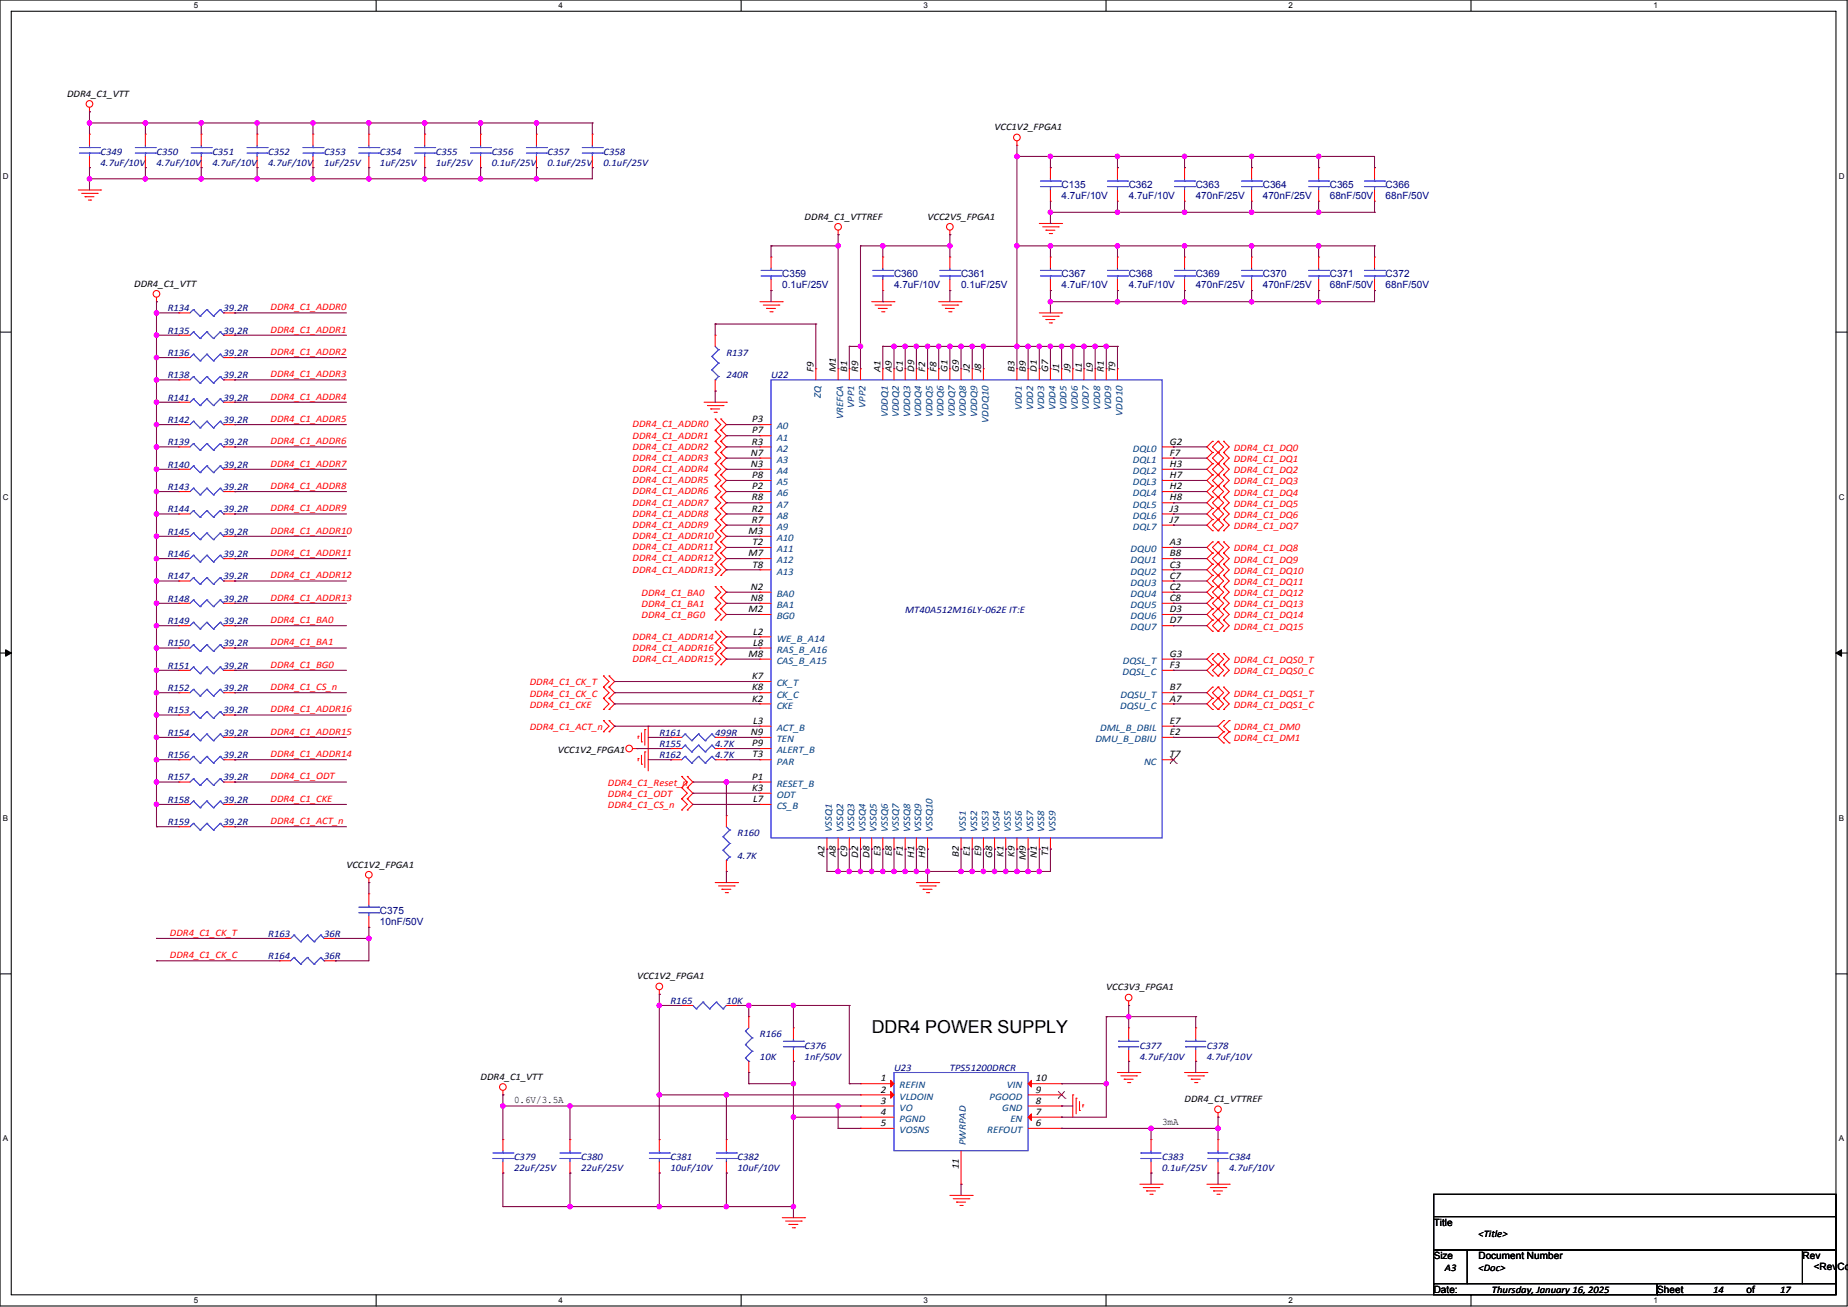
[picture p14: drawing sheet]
<svg xmlns="http://www.w3.org/2000/svg" width="1189mm" height="841mm" viewBox="0 0 1189 841" stroke-linecap="round" stroke-linejoin="round" font-family="sans-serif">
<defs><g id="words">
<text font-size="11.5" x="561" y="665">DDR4 POWER SUPPLY</text>
<g font-size="6.5">
<text x="523" y="239" transform="rotate(-90 523 239)">F9</text>
<text x="538" y="239" transform="rotate(-90 538 239)">M1</text>
<text x="545" y="239" transform="rotate(-90 545 239)">B1</text>
<text x="552" y="239" transform="rotate(-90 552 239)">R9</text>
<text x="566" y="239" transform="rotate(-90 566 239)">A1</text>
<text x="574" y="239" transform="rotate(-90 574 239)">A9</text>
<text x="581" y="239" transform="rotate(-90 581 239)">C1</text>
<text x="588" y="239" transform="rotate(-90 588 239)">D9</text>
<text x="595" y="239" transform="rotate(-90 595 239)">F2</text>
<text x="602" y="239" transform="rotate(-90 602 239)">F8</text>
<text x="610" y="239" transform="rotate(-90 610 239)">G1</text>
<text x="617" y="239" transform="rotate(-90 617 239)">G9</text>
<text x="624" y="239" transform="rotate(-90 624 239)">J2</text>
<text x="631" y="239" transform="rotate(-90 631 239)">J8</text>
<text x="653" y="239" transform="rotate(-90 653 239)">B3</text>
<text x="660" y="239" transform="rotate(-90 660 239)">B9</text>
<text x="667" y="239" transform="rotate(-90 667 239)">D1</text>
<text x="674" y="239" transform="rotate(-90 674 239)">G7</text>
<text x="681" y="239" transform="rotate(-90 681 239)">J1</text>
<text x="689" y="239" transform="rotate(-90 689 239)">J9</text>
<text x="696" y="239" transform="rotate(-90 696 239)">L1</text>
<text x="703" y="239" transform="rotate(-90 703 239)">L9</text>
<text x="710" y="239" transform="rotate(-90 710 239)">R1</text>
<text x="717" y="239" transform="rotate(-90 717 239)">T9</text>
<text x="484" y="272">P3</text>
<text x="484" y="279">P7</text>
<text x="484" y="286">R3</text>
<text x="753" y="286">G2</text>
<text x="483" y="293">N7</text>
<text x="753" y="293">F7</text>
<text x="483" y="300">N3</text>
<text x="753" y="300">H3</text>
<text x="484" y="308">P8</text>
<text x="753" y="308">H7</text>
<text x="484" y="315">P2</text>
<text x="753" y="315">H2</text>
<text x="484" y="322">R8</text>
<text x="753" y="322">H8</text>
<text x="484" y="329">R2</text>
<text x="753" y="329">J3</text>
<text x="484" y="336">R7</text>
<text x="753" y="336">J7</text>
<text x="482" y="344">M3</text>
<text x="484" y="351">T2</text>
<text x="753" y="351">A3</text>
<text x="482" y="358">M7</text>
<text x="753" y="358">B8</text>
<text x="484" y="365">T8</text>
<text x="753" y="365">C3</text>
<text x="753" y="372">C7</text>
<text x="483" y="380">N2</text>
<text x="753" y="380">C2</text>
<text x="483" y="387">N8</text>
<text x="753" y="387">C8</text>
<text x="482" y="394">M2</text>
<text x="753" y="394">D3</text>
<text x="753" y="401">D7</text>
<text x="485" y="408">L2</text>
<text x="485" y="416">L8</text>
<text x="482" y="423">M8</text>
<text x="753" y="423">G3</text>
<text x="753" y="430">F3</text>
<text x="484" y="437">K7</text>
<text x="484" y="444">K8</text>
<text x="753" y="444">B7</text>
<text x="484" y="451">K2</text>
<text x="753" y="451">A7</text>
<text x="485" y="466">L3</text>
<text x="753" y="466">E7</text>
<text x="483" y="473">N9</text>
<text x="753" y="473">E2</text>
<text x="484" y="480">P9</text>
<text x="484" y="487">T3</text>
<text x="753" y="487">T7</text>
<text x="484" y="502">P1</text>
<text x="484" y="509">K3</text>
<text x="485" y="516">L7</text>
<text x="530" y="552" transform="rotate(-90 530 552)">A2</text>
<text x="538" y="552" transform="rotate(-90 538 552)">A8</text>
<text x="545" y="551" transform="rotate(-90 545 551)">C9</text>
<text x="552" y="552" transform="rotate(-90 552 552)">D2</text>
<text x="559" y="552" transform="rotate(-90 559 552)">D8</text>
<text x="566" y="551" transform="rotate(-90 566 551)">E3</text>
<text x="574" y="551" transform="rotate(-90 574 551)">E8</text>
<text x="581" y="551" transform="rotate(-90 581 551)">F1</text>
<text x="617" y="551" transform="rotate(-90 617 551)">B2</text>
<text x="624" y="551" transform="rotate(-90 624 551)">E1</text>
<text x="631" y="551" transform="rotate(-90 631 551)">E9</text>
<text x="645" y="551" transform="rotate(-90 645 551)">K1</text>
<text x="653" y="551" transform="rotate(-90 653 551)">K9</text>
<text x="674" y="551" transform="rotate(-90 674 551)">T1</text>
<text x="588" y="552" transform="rotate(-90 588 552)">H1</text>
<text x="595" y="552" transform="rotate(-90 595 552)">H9</text>
<text x="638" y="552" transform="rotate(-90 638 552)">G8</text>
<text x="660" y="554" transform="rotate(-90 660 554)">M9</text>
<text x="667" y="552" transform="rotate(-90 667 552)">N1</text>
<text x="567" y="696">1</text>
<text x="666" y="696">10</text>
<text x="567" y="703">2</text>
<text x="666" y="703">9</text>
<text x="567" y="710">3</text>
<text x="666" y="710">8</text>
<text x="567" y="717">4</text>
<text x="666" y="717">7</text>
<text x="567" y="725">5</text>
<text x="666" y="725">6</text>
<text x="617" y="753" transform="rotate(-90 617 753)">11</text>
</g>
<g font-size="6.5" fill="#004080">
<text x="528" y="256" transform="rotate(-90 528 256)">ZQ</text>
<text x="550" y="263" transform="rotate(-90 550 263)">VPP1</text>
<text x="557" y="263" transform="rotate(-90 557 263)">VPP2</text>
<text x="657" y="264" transform="rotate(-90 657 264)">VDD1</text>
<text x="665" y="264" transform="rotate(-90 665 264)">VDD2</text>
<text x="672" y="264" transform="rotate(-90 672 264)">VDD3</text>
<text x="679" y="264" transform="rotate(-90 679 264)">VDD4</text>
<text x="686" y="264" transform="rotate(-90 686 264)">VDD5</text>
<text x="693" y="264" transform="rotate(-90 693 264)">VDD6</text>
<text x="700" y="264" transform="rotate(-90 700 264)">VDD7</text>
<text x="708" y="264" transform="rotate(-90 708 264)">VDD8</text>
<text x="715" y="264" transform="rotate(-90 715 264)">VDD9</text>
<text x="542" y="270" transform="rotate(-90 542 270)">VREFCA</text>
<text x="571" y="269" transform="rotate(-90 571 269)">VDDQ1</text>
<text x="578" y="269" transform="rotate(-90 578 269)">VDDQ2</text>
<text x="585" y="269" transform="rotate(-90 585 269)">VDDQ3</text>
<text x="593" y="269" transform="rotate(-90 593 269)">VDDQ4</text>
<text x="600" y="269" transform="rotate(-90 600 269)">VDDQ5</text>
<text x="607" y="269" transform="rotate(-90 607 269)">VDDQ6</text>
<text x="614" y="269" transform="rotate(-90 614 269)">VDDQ7</text>
<text x="621" y="269" transform="rotate(-90 621 269)">VDDQ8</text>
<text x="629" y="269" transform="rotate(-90 629 269)">VDDQ9</text>
<text x="722" y="267" transform="rotate(-90 722 267)">VDD10</text>
<text x="636" y="272" transform="rotate(-90 636 272)">VDDQ10</text>
<text x="500" y="276">A0</text>
<text x="500" y="283">A1</text>
<text x="500" y="291">A2</text>
<text x="729" y="291">DQL0</text>
<text x="500" y="298">A3</text>
<text x="729" y="298">DQL1</text>
<text x="500" y="305">A4</text>
<text x="729" y="305">DQL2</text>
<text x="500" y="312">A5</text>
<text x="729" y="312">DQL3</text>
<text x="500" y="319">A6</text>
<text x="729" y="319">DQL4</text>
<text x="500" y="327">A7</text>
<text x="729" y="327">DQL5</text>
<text x="500" y="334">A8</text>
<text x="729" y="334">DQL6</text>
<text x="500" y="341">A9</text>
<text x="729" y="341">DQL7</text>
<text x="500" y="348">A10</text>
<text x="500" y="355">A11</text>
<text x="727" y="355">DQU0</text>
<text x="500" y="363">A12</text>
<text x="727" y="363">DQU1</text>
<text x="500" y="370">A13</text>
<text x="727" y="370">DQU2</text>
<text x="727" y="377">DQU3</text>
<text x="500" y="384">BA0</text>
<text x="727" y="384">DQU4</text>
<text x="500" y="391">BA1</text>
<text x="727" y="391">DQU5</text>
<text x="500" y="398">BG0</text>
<text x="727" y="398">DQU6</text>
<text x="727" y="406">DQU7</text>
<text x="500" y="413">WE_B_A14</text>
<text x="500" y="420">RAS_B_A16</text>
<text x="500" y="427">CAS_B_A15</text>
<text x="722" y="427">DQSL_T</text>
<text x="722" y="434">DQSL_C</text>
<text x="500" y="442">CK_T</text>
<text x="500" y="449">CK_C</text>
<text x="721" y="449">DQSU_T</text>
<text x="500" y="456">CKE</text>
<text x="721" y="456">DQSU_C</text>
<text x="500" y="470">ACT_B</text>
<text x="708" y="470">DML_B_DBIL</text>
<text x="500" y="478">TEN</text>
<text x="705" y="478">DMU_B_DBIU</text>
<text x="500" y="485">ALERT_B</text>
<text x="500" y="492">PAR</text>
<text x="736" y="492">NC</text>
<text x="500" y="506">RESET_B</text>
<text x="500" y="514">ODT</text>
<text x="500" y="521">CS_B</text>
<text x="535" y="536" transform="rotate(-90 535 536)">VSSQ1</text>
<text x="542" y="536" transform="rotate(-90 542 536)">VSSQ2</text>
<text x="550" y="536" transform="rotate(-90 550 536)">VSSQ3</text>
<text x="557" y="536" transform="rotate(-90 557 536)">VSSQ4</text>
<text x="564" y="536" transform="rotate(-90 564 536)">VSSQ5</text>
<text x="571" y="536" transform="rotate(-90 571 536)">VSSQ6</text>
<text x="578" y="536" transform="rotate(-90 578 536)">VSSQ7</text>
<text x="585" y="536" transform="rotate(-90 585 536)">VSSQ8</text>
<text x="593" y="536" transform="rotate(-90 593 536)">VSSQ9</text>
<text x="600" y="536" transform="rotate(-90 600 536)">VSSQ10</text>
<text x="621" y="536" transform="rotate(-90 621 536)">VSS1</text>
<text x="629" y="536" transform="rotate(-90 629 536)">VSS2</text>
<text x="636" y="536" transform="rotate(-90 636 536)">VSS3</text>
<text x="643" y="536" transform="rotate(-90 643 536)">VSS4</text>
<text x="650" y="536" transform="rotate(-90 650 536)">VSS5</text>
<text x="657" y="536" transform="rotate(-90 657 536)">VSS6</text>
<text x="665" y="536" transform="rotate(-90 665 536)">VSS7</text>
<text x="672" y="536" transform="rotate(-90 672 536)">VSS8</text>
<text x="679" y="536" transform="rotate(-90 679 536)">VSS9</text>
<text x="579" y="700">REFIN</text>
<text x="648" y="700">VIN</text>
<text x="579" y="708">VLDOIN</text>
<text x="637" y="708">PGOOD</text>
<text x="579" y="715">VO</text>
<text x="645" y="715">GND</text>
<text x="579" y="722">PGND</text>
<text x="650" y="722">EN</text>
<text x="579" y="729">VOSNS</text>
<text x="635" y="729">REFOUT</text>
<text x="621" y="737" transform="rotate(-90 621 737)">PWRPAD</text>
</g>
<g font-size="6.4">
<text x="43" y="62">DDR4_C1_VTT</text>
<text x="640" y="84">VCC1V2_FPGA1</text>
<text x="518" y="141">DDR4_C1_VTTREF</text>
<text x="597" y="141">VCC2V5_FPGA1</text>
<text x="86" y="184">DDR4_C1_VTT</text>
<text x="359" y="484">VCC1V2_FPGA1</text>
<text x="223" y="558">VCC1V2_FPGA1</text>
<text x="410" y="630">VCC1V2_FPGA1</text>
<text x="712" y="637">VCC3V3_FPGA1</text>
<text x="309" y="695">DDR4_C1_VTT</text>
<text x="331" y="710">0.6V/3.5A</text>
<text x="762" y="709">DDR4_C1_VTTREF</text>
<text x="748" y="724">3mA</text>
<text x="922" y="789">Title</text>
<text x="951" y="796">&lt;Title&gt;</text>
<text x="922" y="810">Size</text>
<text x="951" y="810">Document Number</text>
<text x="1160" y="810">Rev</text>
<text x="929" y="818">A3</text>
<text x="951" y="818">&lt;Doc&gt;</text>
<text x="1167" y="817">&lt;RevCo</text>
<text x="922" y="832">Date:</text>
<text x="960" y="832">Thursday, January 16, 2025</text>
<text x="1066" y="832">Sheet</text>
<text x="1102" y="832">14</text>
<text x="1124" y="832">of</text>
<text x="1145" y="832">17</text>
</g>
<g font-size="6.4" fill="#000080">
<text x="65" y="100">C349</text>
<text x="101" y="100">C350</text>
<text x="137" y="100">C351</text>
<text x="173" y="100">C352</text>
<text x="208" y="100">C353</text>
<text x="244" y="100">C354</text>
<text x="280" y="100">C355</text>
<text x="316" y="100">C356</text>
<text x="352" y="100">C357</text>
<text x="388" y="100">C358</text>
<text x="65" y="107">4.7uF/10V</text>
<text x="101" y="107">4.7uF/10V</text>
<text x="137" y="107">4.7uF/10V</text>
<text x="173" y="107">4.7uF/10V</text>
<text x="208" y="107">1uF/25V</text>
<text x="244" y="107">1uF/25V</text>
<text x="280" y="107">1uF/25V</text>
<text x="316" y="107">0.1uF/25V</text>
<text x="352" y="107">0.1uF/25V</text>
<text x="388" y="107">0.1uF/25V</text>
<text x="683" y="121">C135</text>
<text x="726" y="121">C362</text>
<text x="769" y="121">C363</text>
<text x="812" y="121">C364</text>
<text x="855" y="121">C365</text>
<text x="891" y="121">C366</text>
<text x="683" y="128">4.7uF/10V</text>
<text x="726" y="128">4.7uF/10V</text>
<text x="769" y="128">470nF/25V</text>
<text x="812" y="128">470nF/25V</text>
<text x="855" y="128">68nF/50V</text>
<text x="891" y="128">68nF/50V</text>
<text x="503" y="178">C359</text>
<text x="575" y="178">C360</text>
<text x="618" y="178">C361</text>
<text x="683" y="178">C367</text>
<text x="726" y="178">C368</text>
<text x="769" y="178">C369</text>
<text x="812" y="178">C370</text>
<text x="855" y="178">C371</text>
<text x="891" y="178">C372</text>
<text x="503" y="186">0.1uF/25V</text>
<text x="575" y="186">4.7uF/10V</text>
<text x="618" y="186">0.1uF/25V</text>
<text x="683" y="186">4.7uF/10V</text>
<text x="726" y="186">4.7uF/10V</text>
<text x="769" y="186">470nF/25V</text>
<text x="812" y="186">470nF/25V</text>
<text x="855" y="186">68nF/50V</text>
<text x="891" y="186">68nF/50V</text>
<text x="108" y="200">R134</text>
<text x="144" y="200">39.2R</text>
<text x="108" y="215">R135</text>
<text x="144" y="215">39.2R</text>
<text x="108" y="229">R136</text>
<text x="144" y="229">39.2R</text>
<text x="467" y="229">R137</text>
<text x="108" y="243">R138</text>
<text x="144" y="243">39.2R</text>
<text x="467" y="243">240R</text>
<text x="496" y="243">U22</text>
<text x="108" y="258">R141</text>
<text x="144" y="258">39.2R</text>
<text x="108" y="272">R142</text>
<text x="144" y="272">39.2R</text>
<text x="108" y="287">R139</text>
<text x="144" y="287">39.2R</text>
<text x="108" y="301">R140</text>
<text x="144" y="301">39.2R</text>
<text x="108" y="315">R143</text>
<text x="144" y="315">39.2R</text>
<text x="108" y="330">R144</text>
<text x="144" y="330">39.2R</text>
<text x="108" y="344">R145</text>
<text x="144" y="344">39.2R</text>
<text x="108" y="358">R146</text>
<text x="144" y="358">39.2R</text>
<text x="108" y="373">R147</text>
<text x="144" y="373">39.2R</text>
<text x="108" y="387">R148</text>
<text x="144" y="387">39.2R</text>
<text x="582" y="394">MT40A512M16LY-062E IT:E</text>
<text x="108" y="402">R149</text>
<text x="144" y="402">39.2R</text>
<text x="108" y="416">R150</text>
<text x="144" y="416">39.2R</text>
<text x="108" y="430">R151</text>
<text x="144" y="430">39.2R</text>
<text x="108" y="445">R152</text>
<text x="144" y="445">39.2R</text>
<text x="108" y="459">R153</text>
<text x="144" y="459">39.2R</text>
<text x="108" y="473">R154</text>
<text x="144" y="473">39.2R</text>
<text x="424" y="473">R161</text>
<text x="460" y="473">499R</text>
<text x="424" y="481">R155</text>
<text x="460" y="481">4.7K</text>
<text x="108" y="488">R156</text>
<text x="144" y="488">39.2R</text>
<text x="424" y="488">R162</text>
<text x="460" y="488">4.7K</text>
<text x="108" y="502">R157</text>
<text x="144" y="502">39.2R</text>
<text x="108" y="517">R158</text>
<text x="144" y="517">39.2R</text>
<text x="108" y="531">R159</text>
<text x="144" y="531">39.2R</text>
<text x="474" y="538">R160</text>
<text x="474" y="552">4.7K</text>
<text x="244" y="588">C375</text>
<text x="244" y="595">10nF/50V</text>
<text x="173" y="603">R163</text>
<text x="208" y="603">36R</text>
<text x="173" y="617">R164</text>
<text x="208" y="617">36R</text>
<text x="431" y="646">R165</text>
<text x="467" y="646">10K</text>
<text x="489" y="668">R166</text>
<text x="518" y="675">C376</text>
<text x="733" y="675">C377</text>
<text x="776" y="675">C378</text>
<text x="489" y="682">10K</text>
<text x="518" y="682">1nF/50V</text>
<text x="733" y="682">4.7uF/10V</text>
<text x="776" y="682">4.7uF/10V</text>
<text x="575" y="689">U23</text>
<text x="611" y="689">TPS51200DRCR</text>
<text x="331" y="747">C379</text>
<text x="374" y="747">C380</text>
<text x="431" y="747">C381</text>
<text x="474" y="747">C382</text>
<text x="748" y="747">C383</text>
<text x="791" y="747">C384</text>
<text x="331" y="754">22uF/25V</text>
<text x="374" y="754">22uF/25V</text>
<text x="431" y="754">10uF/10V</text>
<text x="474" y="754">10uF/10V</text>
<text x="748" y="754">0.1uF/25V</text>
<text x="791" y="754">4.7uF/10V</text>
</g>
<g font-size="6.4" fill="#f00">
<text x="174" y="200">DDR4_C1_ADDR0</text>
<text x="174" y="214">DDR4_C1_ADDR1</text>
<text x="174" y="228">DDR4_C1_ADDR2</text>
<text x="174" y="243">DDR4_C1_ADDR3</text>
<text x="174" y="257">DDR4_C1_ADDR4</text>
<text x="174" y="272">DDR4_C1_ADDR5</text>
<text x="407" y="275">DDR4_C1_ADDR0</text>
<text x="174" y="286">DDR4_C1_ADDR6</text>
<text x="407" y="282">DDR4_C1_ADDR1</text>
<text x="407" y="289">DDR4_C1_ADDR2</text>
<text x="794" y="290">DDR4_C1_DQ0</text>
<text x="407" y="297">DDR4_C1_ADDR3</text>
<text x="794" y="297">DDR4_C1_DQ1</text>
<text x="174" y="300">DDR4_C1_ADDR7</text>
<text x="407" y="304">DDR4_C1_ADDR4</text>
<text x="794" y="305">DDR4_C1_DQ2</text>
<text x="407" y="311">DDR4_C1_ADDR5</text>
<text x="794" y="312">DDR4_C1_DQ3</text>
<text x="174" y="315">DDR4_C1_ADDR8</text>
<text x="407" y="318">DDR4_C1_ADDR6</text>
<text x="794" y="319">DDR4_C1_DQ4</text>
<text x="174" y="329">DDR4_C1_ADDR9</text>
<text x="407" y="325">DDR4_C1_ADDR7</text>
<text x="794" y="326">DDR4_C1_DQ5</text>
<text x="407" y="333">DDR4_C1_ADDR8</text>
<text x="794" y="333">DDR4_C1_DQ6</text>
<text x="407" y="340">DDR4_C1_ADDR9</text>
<text x="794" y="340">DDR4_C1_DQ7</text>
<text x="174" y="343">DDR4_C1_ADDR10</text>
<text x="407" y="347">DDR4_C1_ADDR10</text>
<text x="174" y="358">DDR4_C1_ADDR11</text>
<text x="407" y="354">DDR4_C1_ADDR11</text>
<text x="794" y="355">DDR4_C1_DQ8</text>
<text x="407" y="361">DDR4_C1_ADDR12</text>
<text x="794" y="362">DDR4_C1_DQ9</text>
<text x="407" y="368">DDR4_C1_ADDR13</text>
<text x="794" y="369">DDR4_C1_DQ10</text>
<text x="174" y="372">DDR4_C1_ADDR12</text>
<text x="794" y="376">DDR4_C1_DQ11</text>
<text x="413" y="384">DDR4_C1_BA0</text>
<text x="794" y="384">DDR4_C1_DQ12</text>
<text x="174" y="387">DDR4_C1_ADDR13</text>
<text x="413" y="391">DDR4_C1_BA1</text>
<text x="794" y="391">DDR4_C1_DQ13</text>
<text x="174" y="401">DDR4_C1_BA0</text>
<text x="413" y="398">DDR4_C1_BG0</text>
<text x="794" y="398">DDR4_C1_DQ14</text>
<text x="794" y="405">DDR4_C1_DQ15</text>
<text x="407" y="412">DDR4_C1_ADDR14</text>
<text x="174" y="415">DDR4_C1_BA1</text>
<text x="407" y="419">DDR4_C1_ADDR16</text>
<text x="174" y="430">DDR4_C1_BG0</text>
<text x="407" y="426">DDR4_C1_ADDR15</text>
<text x="794" y="427">DDR4_C1_DQS0_T</text>
<text x="794" y="434">DDR4_C1_DQS0_C</text>
<text x="341" y="441">DDR4_C1_CK_T</text>
<text x="174" y="444">DDR4_C1_CS_n</text>
<text x="341" y="448">DDR4_C1_CK_C</text>
<text x="794" y="448">DDR4_C1_DQS1_T</text>
<text x="341" y="455">DDR4_C1_CKE</text>
<text x="794" y="455">DDR4_C1_DQS1_C</text>
<text x="174" y="458">DDR4_C1_ADDR16</text>
<text x="174" y="473">DDR4_C1_ADDR15</text>
<text x="341" y="470">DDR4_C1_ACT_n</text>
<text x="794" y="470">DDR4_C1_DM0</text>
<text x="794" y="477">DDR4_C1_DM1</text>
<text x="174" y="487">DDR4_C1_ADDR14</text>
<text x="174" y="502">DDR4_C1_ODT</text>
<text x="391" y="506">DDR4_C1_Reset_n</text>
<text x="174" y="516">DDR4_C1_CKE</text>
<text x="391" y="513">DDR4_C1_ODT</text>
<text x="391" y="520">DDR4_C1_CS_n</text>
<text x="174" y="530">DDR4_C1_ACT_n</text>
<text x="109" y="602">DDR4_C1_CK_T</text>
<text x="109" y="617">DDR4_C1_CK_C</text>
</g>
<g font-size="5.2">
<text x="125" y="5">5</text>
<text x="359" y="5">4</text>
<text x="594" y="5">3</text>
<text x="829" y="5">2</text>
<text x="1064" y="5">1</text>
<text x="2" y="115">D</text>
<text x="1183" y="115">D</text>
<text x="2" y="322">C</text>
<text x="1183" y="322">C</text>
<text x="2" y="528">B</text>
<text x="1183" y="528">B</text>
<text x="2" y="734">A</text>
<text x="1183" y="734">A</text>
<text x="125" y="838">5</text>
<text x="359" y="838">4</text>
<text x="594" y="838">3</text>
<text x="829" y="838">2</text>
<text x="1064" y="838">1</text>
</g>
</g></defs>
<path d="M0 0h1188v840h-1188zM7 7h1174v826h-1174z" fill="none" stroke="#000" stroke-width=".68"/>
<g fill="#fff">
<path d="M125 1h2v6h-2z"/>
<path d="M125 834h2v6h-2z"/>
</g>
<path d="M242 0v7M242 833v7" fill="none" stroke="#000" stroke-width=".68"/>
<g fill="#fff">
<path d="M359 1h3v6h-3z"/>
<path d="M359 834h3v6h-3z"/>
</g>
<path d="M477 0v7M477 833v7" fill="none" stroke="#000" stroke-width=".68"/>
<g fill="#fff">
<path d="M594 1h3v6h-3z"/>
<path d="M594 834h3v6h-3z"/>
</g>
<path d="M711 0v7M711 833v7" fill="none" stroke="#000" stroke-width=".68"/>
<g fill="#fff">
<path d="M829 1h3v6h-3z"/>
<path d="M829 834h3v6h-3z"/>
</g>
<path d="M946 0v7M946 833v7" fill="none" stroke="#000" stroke-width=".68"/>
<g fill="#fff">
<path d="M1064 1h2v6h-2z"/>
<path d="M1064 834h2v6h-2z"/>
<path d="M2 110h4v6h-4z"/>
<path d="M1183 110h4v6h-4z"/>
<path d="M2 317h4v6h-4z"/>
<path d="M1183 317h4v6h-4z"/>
</g>
<path d="M0 214h7M1181 214h7" fill="none" stroke="#000" stroke-width=".68"/>
<g fill="#fff">
<path d="M2 523h3v6h-3z"/>
<path d="M1183 523h3v6h-3z"/>
</g>
<path d="M0 420h7M1181 420h7" fill="none" stroke="#000" stroke-width=".68"/>
<path d="M4 418l3 2-3 2zM1181 420l4-2v4z" fill="#000" stroke="#000" stroke-width=".64"/>
<g fill="#fff">
<path d="M2 730h3v6h-3z"/>
<path d="M1183 730h3v6h-3z"/>
</g>
<path d="M0 627h7M1181 627h7" fill="none" stroke="#000" stroke-width=".68"/>
<path d="M460 568h14" fill="none" stroke="#f00" stroke-width=".68"/>
<circle cx="474" cy="568" r=".3" fill="#f00"/>
<path d="M462 570h10" fill="none" stroke="#f00" stroke-width=".68"/>
<circle cx="472" cy="570" r=".3" fill="#f00"/>
<path d="M464 572h6" fill="none" stroke="#f00" stroke-width=".68"/>
<circle cx="464" cy="572" r=".3" fill="#f00"/>
<path d="M467 574h1" fill="none" stroke="#f00" stroke-width=".68"/>
<circle cx="468" cy="574" r=".3" fill="#f00"/>
<path d="M424 637v3" fill="none" stroke="#f00" stroke-width=".68"/>
<circle cx="424" cy="640" r=".3" fill="#f00"/>
<g fill="none" stroke="#f00" stroke-width=".68">
<path d="M503 784h15"/>
<circle cx="424" cy="635" r="2.1"/>
</g>
<circle cx="518" cy="784" r=".3" fill="#f00"/>
<path d="M505 786h10" fill="none" stroke="#f00" stroke-width=".68"/>
<circle cx="515" cy="786" r=".3" fill="#f00"/>
<path d="M508 788h5" fill="none" stroke="#f00" stroke-width=".68"/>
<circle cx="508" cy="788" r=".3" fill="#f00"/>
<path d="M510 790h1" fill="none" stroke="#f00" stroke-width=".68"/>
<circle cx="511" cy="790" r=".3" fill="#f00"/>
<path d="M733 762h15" fill="none" stroke="#f00" stroke-width=".68"/>
<circle cx="748" cy="762" r=".3" fill="#f00"/>
<path d="M735 764h10" fill="none" stroke="#f00" stroke-width=".68"/>
<circle cx="745" cy="764" r=".3" fill="#f00"/>
<path d="M738 766h5" fill="none" stroke="#f00" stroke-width=".68"/>
<circle cx="738" cy="766" r=".3" fill="#f00"/>
<path d="M740 768h1" fill="none" stroke="#f00" stroke-width=".68"/>
<circle cx="741" cy="768" r=".3" fill="#f00"/>
<path d="M611 769h14" fill="none" stroke="#f00" stroke-width=".68"/>
<circle cx="625" cy="769" r=".3" fill="#f00"/>
<path d="M613 771h10" fill="none" stroke="#f00" stroke-width=".68"/>
<circle cx="623" cy="771" r=".3" fill="#f00"/>
<path d="M615 774h6" fill="none" stroke="#f00" stroke-width=".68"/>
<circle cx="615" cy="774" r=".3" fill="#f00"/>
<path d="M618 776h1" fill="none" stroke="#f00" stroke-width=".68"/>
<circle cx="619" cy="776" r=".3" fill="#f00"/>
<path d="M762 690h14" fill="none" stroke="#f00" stroke-width=".68"/>
<circle cx="776" cy="690" r=".3" fill="#f00"/>
<path d="M764 692h10" fill="none" stroke="#f00" stroke-width=".68"/>
<circle cx="774" cy="692" r=".3" fill="#f00"/>
<path d="M766 694h6" fill="none" stroke="#f00" stroke-width=".68"/>
<circle cx="766" cy="694" r=".3" fill="#f00"/>
<path d="M768 697h2" fill="none" stroke="#f00" stroke-width=".68"/>
<circle cx="770" cy="697" r=".3" fill="#f00"/>
<path d="M690 705v14" fill="none" stroke="#f00" stroke-width=".68"/>
<circle cx="690" cy="705" r=".3" fill="#f00"/>
<path d="M692 707v10" fill="none" stroke="#f00" stroke-width=".68"/>
<circle cx="692" cy="707" r=".3" fill="#f00"/>
<path d="M694 709v6" fill="none" stroke="#f00" stroke-width=".68"/>
<circle cx="694" cy="715" r=".3" fill="#f00"/>
<path d="M697 711v1" fill="none" stroke="#f00" stroke-width=".68"/>
<circle cx="697" cy="711" r=".3" fill="#f00"/>
<path d="M776 762h15" fill="none" stroke="#f00" stroke-width=".68"/>
<circle cx="791" cy="762" r=".3" fill="#f00"/>
<path d="M779 764h10" fill="none" stroke="#f00" stroke-width=".68"/>
<circle cx="789" cy="764" r=".3" fill="#f00"/>
<path d="M781 766h5" fill="none" stroke="#f00" stroke-width=".68"/>
<circle cx="781" cy="766" r=".3" fill="#f00"/>
<path d="M783 768h1" fill="none" stroke="#f00" stroke-width=".68"/>
<circle cx="784" cy="768" r=".3" fill="#f00"/>
<path d="M719 690h14" fill="none" stroke="#f00" stroke-width=".68"/>
<circle cx="733" cy="690" r=".3" fill="#f00"/>
<path d="M721 692h10" fill="none" stroke="#f00" stroke-width=".68"/>
<circle cx="731" cy="692" r=".3" fill="#f00"/>
<path d="M723 694h6" fill="none" stroke="#f00" stroke-width=".68"/>
<circle cx="723" cy="694" r=".3" fill="#f00"/>
<path d="M725 697h2" fill="none" stroke="#f00" stroke-width=".68"/>
<circle cx="727" cy="697" r=".3" fill="#f00"/>
<path d="M50 122h15" fill="none" stroke="#f00" stroke-width=".68"/>
<circle cx="65" cy="122" r=".3" fill="#f00"/>
<path d="M53 124h10" fill="none" stroke="#f00" stroke-width=".68"/>
<circle cx="63" cy="124" r=".3" fill="#f00"/>
<path d="M55 127h5" fill="none" stroke="#f00" stroke-width=".68"/>
<circle cx="55" cy="127" r=".3" fill="#f00"/>
<path d="M57 129h1" fill="none" stroke="#f00" stroke-width=".68"/>
<circle cx="58" cy="129" r=".3" fill="#f00"/>
<path d="M561 194h14" fill="none" stroke="#f00" stroke-width=".68"/>
<circle cx="575" cy="194" r=".3" fill="#f00"/>
<path d="M563 196h10" fill="none" stroke="#f00" stroke-width=".68"/>
<circle cx="573" cy="196" r=".3" fill="#f00"/>
<path d="M565 198h6" fill="none" stroke="#f00" stroke-width=".68"/>
<circle cx="565" cy="198" r=".3" fill="#f00"/>
<path d="M567 201h2" fill="none" stroke="#f00" stroke-width=".68"/>
<circle cx="569" cy="201" r=".3" fill="#f00"/>
<path d="M489 194h14" fill="none" stroke="#f00" stroke-width=".68"/>
<circle cx="503" cy="194" r=".3" fill="#f00"/>
<path d="M491 196h10" fill="none" stroke="#f00" stroke-width=".68"/>
<circle cx="501" cy="196" r=".3" fill="#f00"/>
<path d="M493 198h6" fill="none" stroke="#f00" stroke-width=".68"/>
<circle cx="493" cy="198" r=".3" fill="#f00"/>
<path d="M495 201h2" fill="none" stroke="#f00" stroke-width=".68"/>
<circle cx="497" cy="201" r=".3" fill="#f00"/>
<path d="M453 259h14" fill="none" stroke="#f00" stroke-width=".68"/>
<circle cx="467" cy="259" r=".3" fill="#f00"/>
<path d="M455 261h10" fill="none" stroke="#f00" stroke-width=".68"/>
<circle cx="465" cy="261" r=".3" fill="#f00"/>
<path d="M457 263h6" fill="none" stroke="#f00" stroke-width=".68"/>
<circle cx="457" cy="263" r=".3" fill="#f00"/>
<path d="M459 265h2" fill="none" stroke="#f00" stroke-width=".68"/>
<circle cx="461" cy="265" r=".3" fill="#f00"/>
<path d="M589 568h15" fill="none" stroke="#f00" stroke-width=".68"/>
<circle cx="604" cy="568" r=".3" fill="#f00"/>
<path d="M592 570h10" fill="none" stroke="#f00" stroke-width=".68"/>
<circle cx="602" cy="570" r=".3" fill="#f00"/>
<path d="M594 572h6" fill="none" stroke="#f00" stroke-width=".68"/>
<circle cx="594" cy="572" r=".3" fill="#f00"/>
<path d="M596 574h1" fill="none" stroke="#f00" stroke-width=".68"/>
<circle cx="597" cy="574" r=".3" fill="#f00"/>
<path d="M784 716v3" fill="none" stroke="#f00" stroke-width=".68"/>
<circle cx="784" cy="719" r=".3" fill="#f00"/>
<g fill="none" stroke="#f00" stroke-width=".68">
<path d="M324 702v3"/>
<circle cx="784" cy="714" r="2.1"/>
</g>
<circle cx="324" cy="705" r=".3" fill="#f00"/>
<g fill="none" stroke="#f00" stroke-width=".68">
<path d="M237 565v3"/>
<circle cx="323" cy="699" r="2.1"/>
</g>
<circle cx="237" cy="568" r=".3" fill="#f00"/>
<g fill="none" stroke="#f00" stroke-width=".68">
<path d="M726 644v3"/>
<circle cx="237" cy="563" r="2.1"/>
</g>
<circle cx="726" cy="647" r=".3" fill="#f00"/>
<g fill="none" stroke="#f00" stroke-width=".68">
<path d="M101 191v3"/>
<circle cx="726" cy="642" r="2.1"/>
</g>
<circle cx="101" cy="194" r=".3" fill="#f00"/>
<g fill="none" stroke="#f00" stroke-width=".68">
<path d="M58 69v3"/>
<circle cx="101" cy="189" r="2.1"/>
</g>
<circle cx="58" cy="72" r=".3" fill="#f00"/>
<g fill="none" stroke="#f00" stroke-width=".68">
<path d="M539 148v3"/>
<circle cx="58" cy="67" r="2.1"/>
</g>
<circle cx="539" cy="151" r=".3" fill="#f00"/>
<g fill="none" stroke="#f00" stroke-width=".68">
<path d="M611 148v3"/>
<circle cx="539" cy="146" r="2.1"/>
</g>
<circle cx="611" cy="151" r=".3" fill="#f00"/>
<g fill="none" stroke="#f00" stroke-width=".68">
<path d="M407 482h3"/>
<circle cx="611" cy="146" r="2.1"/>
</g>
<circle cx="410" cy="482" r=".3" fill="#f00"/>
<g fill="none" stroke="#f00" stroke-width=".68">
<path d="M417 467v15"/>
<circle cx="405" cy="482" r="2.1"/>
</g>
<circle cx="417" cy="467" r=".3" fill="#f00"/>
<path d="M415 469v11" fill="none" stroke="#f00" stroke-width=".68"/>
<circle cx="415" cy="469" r=".3" fill="#f00"/>
<path d="M413 472v5" fill="none" stroke="#f00" stroke-width=".68"/>
<circle cx="413" cy="477" r=".3" fill="#f00"/>
<path d="M411 474v1" fill="none" stroke="#f00" stroke-width=".68"/>
<circle cx="411" cy="474" r=".3" fill="#f00"/>
<path d="M417 482v14" fill="none" stroke="#f00" stroke-width=".68"/>
<circle cx="417" cy="482" r=".3" fill="#f00"/>
<path d="M415 484v10" fill="none" stroke="#f00" stroke-width=".68"/>
<circle cx="415" cy="484" r=".3" fill="#f00"/>
<path d="M413 486v6" fill="none" stroke="#f00" stroke-width=".68"/>
<circle cx="413" cy="492" r=".3" fill="#f00"/>
<path d="M411 488v2" fill="none" stroke="#f00" stroke-width=".68"/>
<circle cx="411" cy="488" r=".3" fill="#f00"/>
<path d="M654 91v3" fill="none" stroke="#f00" stroke-width=".68"/>
<circle cx="654" cy="94" r=".3" fill="#f00"/>
<g fill="none" stroke="#f00" stroke-width=".68">
<path d="M669 201h14"/>
<circle cx="654" cy="88" r="2.1"/>
</g>
<circle cx="683" cy="201" r=".3" fill="#f00"/>
<path d="M671 203h10" fill="none" stroke="#f00" stroke-width=".68"/>
<circle cx="681" cy="203" r=".3" fill="#f00"/>
<path d="M673 206h6" fill="none" stroke="#f00" stroke-width=".68"/>
<circle cx="673" cy="206" r=".3" fill="#f00"/>
<path d="M675 208h1" fill="none" stroke="#f00" stroke-width=".68"/>
<circle cx="676" cy="208" r=".3" fill="#f00"/>
<path d="M669 144h14" fill="none" stroke="#f00" stroke-width=".68"/>
<circle cx="683" cy="144" r=".3" fill="#f00"/>
<path d="M671 146h10" fill="none" stroke="#f00" stroke-width=".68"/>
<circle cx="681" cy="146" r=".3" fill="#f00"/>
<path d="M673 148h6" fill="none" stroke="#f00" stroke-width=".68"/>
<circle cx="673" cy="148" r=".3" fill="#f00"/>
<path d="M675 150h1" fill="none" stroke="#f00" stroke-width=".68"/>
<circle cx="676" cy="150" r=".3" fill="#f00"/>
<path d="M604 194h14" fill="none" stroke="#f00" stroke-width=".68"/>
<circle cx="618" cy="194" r=".3" fill="#f00"/>
<path d="M606 196h10" fill="none" stroke="#f00" stroke-width=".68"/>
<circle cx="616" cy="196" r=".3" fill="#f00"/>
<path d="M608 198h6" fill="none" stroke="#f00" stroke-width=".68"/>
<circle cx="608" cy="198" r=".3" fill="#f00"/>
<path d="M610 201h2" fill="none" stroke="#f00" stroke-width=".68"/>
<circle cx="612" cy="201" r=".3" fill="#f00"/>
<path d="M464 270l3 3" fill="none" stroke="#f00" stroke-width=".68"/>
<circle cx="464" cy="270" r=".3" fill="#f00"/>
<path d="M467 273l-3 4" fill="none" stroke="#f00" stroke-width=".68"/>
<circle cx="464" cy="277" r=".3" fill="#f00"/>
<path d="M464 273l-4 4" fill="none" stroke="#f00" stroke-width=".68"/>
<circle cx="460" cy="277" r=".3" fill="#f00"/>
<path d="M460 270l4 3" fill="none" stroke="#f00" stroke-width=".68"/>
<circle cx="460" cy="270" r=".3" fill="#f00"/>
<path d="M464 277l3 3" fill="none" stroke="#f00" stroke-width=".68"/>
<circle cx="464" cy="277" r=".3" fill="#f00"/>
<path d="M467 280l-3 4" fill="none" stroke="#f00" stroke-width=".68"/>
<circle cx="464" cy="284" r=".3" fill="#f00"/>
<path d="M464 280l-4 4" fill="none" stroke="#f00" stroke-width=".68"/>
<circle cx="460" cy="284" r=".3" fill="#f00"/>
<path d="M460 277l4 3" fill="none" stroke="#f00" stroke-width=".68"/>
<circle cx="460" cy="277" r=".3" fill="#f00"/>
<path d="M464 284l3 4" fill="none" stroke="#f00" stroke-width=".68"/>
<circle cx="464" cy="284" r=".3" fill="#f00"/>
<path d="M467 288l-3 3" fill="none" stroke="#f00" stroke-width=".68"/>
<circle cx="464" cy="291" r=".3" fill="#f00"/>
<path d="M464 288l-4 3" fill="none" stroke="#f00" stroke-width=".68"/>
<circle cx="460" cy="291" r=".3" fill="#f00"/>
<path d="M460 284l4 4" fill="none" stroke="#f00" stroke-width=".68"/>
<circle cx="460" cy="284" r=".3" fill="#f00"/>
<path d="M464 291l3 4" fill="none" stroke="#f00" stroke-width=".68"/>
<circle cx="464" cy="291" r=".3" fill="#f00"/>
<path d="M467 295l-3 3" fill="none" stroke="#f00" stroke-width=".68"/>
<circle cx="464" cy="298" r=".3" fill="#f00"/>
<path d="M464 295l-4 3" fill="none" stroke="#f00" stroke-width=".68"/>
<circle cx="460" cy="298" r=".3" fill="#f00"/>
<path d="M460 291l4 4" fill="none" stroke="#f00" stroke-width=".68"/>
<circle cx="460" cy="291" r=".3" fill="#f00"/>
<path d="M464 298l3 4" fill="none" stroke="#f00" stroke-width=".68"/>
<circle cx="464" cy="298" r=".3" fill="#f00"/>
<path d="M467 302l-3 4" fill="none" stroke="#f00" stroke-width=".68"/>
<circle cx="464" cy="306" r=".3" fill="#f00"/>
<path d="M464 302l-4 4" fill="none" stroke="#f00" stroke-width=".68"/>
<circle cx="460" cy="306" r=".3" fill="#f00"/>
<path d="M460 298l4 4" fill="none" stroke="#f00" stroke-width=".68"/>
<circle cx="460" cy="298" r=".3" fill="#f00"/>
<path d="M464 306l3 3" fill="none" stroke="#f00" stroke-width=".68"/>
<circle cx="464" cy="306" r=".3" fill="#f00"/>
<path d="M467 309l-3 4" fill="none" stroke="#f00" stroke-width=".68"/>
<circle cx="464" cy="313" r=".3" fill="#f00"/>
<path d="M464 309l-4 4" fill="none" stroke="#f00" stroke-width=".68"/>
<circle cx="460" cy="313" r=".3" fill="#f00"/>
<path d="M460 306l4 3" fill="none" stroke="#f00" stroke-width=".68"/>
<circle cx="460" cy="306" r=".3" fill="#f00"/>
<path d="M464 313l3 3" fill="none" stroke="#f00" stroke-width=".68"/>
<circle cx="464" cy="313" r=".3" fill="#f00"/>
<path d="M467 316l-3 4" fill="none" stroke="#f00" stroke-width=".68"/>
<circle cx="464" cy="320" r=".3" fill="#f00"/>
<path d="M464 316l-4 4" fill="none" stroke="#f00" stroke-width=".68"/>
<circle cx="460" cy="320" r=".3" fill="#f00"/>
<path d="M460 313l4 3" fill="none" stroke="#f00" stroke-width=".68"/>
<circle cx="460" cy="313" r=".3" fill="#f00"/>
<path d="M464 320l3 4" fill="none" stroke="#f00" stroke-width=".68"/>
<circle cx="464" cy="320" r=".3" fill="#f00"/>
<path d="M467 324l-3 3" fill="none" stroke="#f00" stroke-width=".68"/>
<circle cx="464" cy="327" r=".3" fill="#f00"/>
<path d="M464 324l-4 3" fill="none" stroke="#f00" stroke-width=".68"/>
<circle cx="460" cy="327" r=".3" fill="#f00"/>
<path d="M460 320l4 4" fill="none" stroke="#f00" stroke-width=".68"/>
<circle cx="460" cy="320" r=".3" fill="#f00"/>
<path d="M464 327l3 4" fill="none" stroke="#f00" stroke-width=".68"/>
<circle cx="464" cy="327" r=".3" fill="#f00"/>
<path d="M467 331l-3 3" fill="none" stroke="#f00" stroke-width=".68"/>
<circle cx="464" cy="334" r=".3" fill="#f00"/>
<path d="M464 331l-4 3" fill="none" stroke="#f00" stroke-width=".68"/>
<circle cx="460" cy="334" r=".3" fill="#f00"/>
<path d="M460 327l4 4" fill="none" stroke="#f00" stroke-width=".68"/>
<circle cx="460" cy="327" r=".3" fill="#f00"/>
<path d="M464 334l3 4" fill="none" stroke="#f00" stroke-width=".68"/>
<circle cx="464" cy="334" r=".3" fill="#f00"/>
<path d="M467 338l-3 4" fill="none" stroke="#f00" stroke-width=".68"/>
<circle cx="464" cy="342" r=".3" fill="#f00"/>
<path d="M464 338l-4 4" fill="none" stroke="#f00" stroke-width=".68"/>
<circle cx="460" cy="342" r=".3" fill="#f00"/>
<path d="M460 334l4 4" fill="none" stroke="#f00" stroke-width=".68"/>
<circle cx="460" cy="334" r=".3" fill="#f00"/>
<path d="M464 342l3 3" fill="none" stroke="#f00" stroke-width=".68"/>
<circle cx="464" cy="342" r=".3" fill="#f00"/>
<path d="M467 345l-3 4" fill="none" stroke="#f00" stroke-width=".68"/>
<circle cx="464" cy="349" r=".3" fill="#f00"/>
<path d="M464 345l-4 4" fill="none" stroke="#f00" stroke-width=".68"/>
<circle cx="460" cy="349" r=".3" fill="#f00"/>
<path d="M460 342l4 3" fill="none" stroke="#f00" stroke-width=".68"/>
<circle cx="460" cy="342" r=".3" fill="#f00"/>
<path d="M464 349l3 3" fill="none" stroke="#f00" stroke-width=".68"/>
<circle cx="464" cy="349" r=".3" fill="#f00"/>
<path d="M467 352l-3 4" fill="none" stroke="#f00" stroke-width=".68"/>
<circle cx="464" cy="356" r=".3" fill="#f00"/>
<path d="M464 352l-4 4" fill="none" stroke="#f00" stroke-width=".68"/>
<circle cx="460" cy="356" r=".3" fill="#f00"/>
<path d="M460 349l4 3" fill="none" stroke="#f00" stroke-width=".68"/>
<circle cx="460" cy="349" r=".3" fill="#f00"/>
<path d="M464 356l3 3" fill="none" stroke="#f00" stroke-width=".68"/>
<circle cx="464" cy="356" r=".3" fill="#f00"/>
<path d="M467 359l-3 4" fill="none" stroke="#f00" stroke-width=".68"/>
<circle cx="464" cy="363" r=".3" fill="#f00"/>
<path d="M464 359l-4 4" fill="none" stroke="#f00" stroke-width=".68"/>
<circle cx="460" cy="363" r=".3" fill="#f00"/>
<path d="M460 356l4 3" fill="none" stroke="#f00" stroke-width=".68"/>
<circle cx="460" cy="356" r=".3" fill="#f00"/>
<path d="M464 363l3 4" fill="none" stroke="#f00" stroke-width=".68"/>
<circle cx="464" cy="363" r=".3" fill="#f00"/>
<path d="M467 367l-3 3" fill="none" stroke="#f00" stroke-width=".68"/>
<circle cx="464" cy="370" r=".3" fill="#f00"/>
<path d="M464 367l-4 3" fill="none" stroke="#f00" stroke-width=".68"/>
<circle cx="460" cy="370" r=".3" fill="#f00"/>
<path d="M460 363l4 4" fill="none" stroke="#f00" stroke-width=".68"/>
<circle cx="460" cy="363" r=".3" fill="#f00"/>
<path d="M464 377l3 4" fill="none" stroke="#f00" stroke-width=".68"/>
<circle cx="464" cy="377" r=".3" fill="#f00"/>
<path d="M467 381l-3 4" fill="none" stroke="#f00" stroke-width=".68"/>
<circle cx="464" cy="385" r=".3" fill="#f00"/>
<path d="M464 381l-4 4" fill="none" stroke="#f00" stroke-width=".68"/>
<circle cx="460" cy="385" r=".3" fill="#f00"/>
<path d="M460 377l4 4" fill="none" stroke="#f00" stroke-width=".68"/>
<circle cx="460" cy="377" r=".3" fill="#f00"/>
<path d="M392 435l3 4" fill="none" stroke="#f00" stroke-width=".68"/>
<circle cx="392" cy="435" r=".3" fill="#f00"/>
<path d="M395 439l-3 3" fill="none" stroke="#f00" stroke-width=".68"/>
<circle cx="392" cy="442" r=".3" fill="#f00"/>
<path d="M392 439l-4 3" fill="none" stroke="#f00" stroke-width=".68"/>
<circle cx="388" cy="442" r=".3" fill="#f00"/>
<path d="M388 435l4 4" fill="none" stroke="#f00" stroke-width=".68"/>
<circle cx="388" cy="435" r=".3" fill="#f00"/>
<path d="M392 442l3 4" fill="none" stroke="#f00" stroke-width=".68"/>
<circle cx="392" cy="442" r=".3" fill="#f00"/>
<path d="M395 446l-3 3" fill="none" stroke="#f00" stroke-width=".68"/>
<circle cx="392" cy="449" r=".3" fill="#f00"/>
<path d="M392 446l-4 3" fill="none" stroke="#f00" stroke-width=".68"/>
<circle cx="388" cy="449" r=".3" fill="#f00"/>
<path d="M388 442l4 4" fill="none" stroke="#f00" stroke-width=".68"/>
<circle cx="388" cy="442" r=".3" fill="#f00"/>
<path d="M392 449l3 4" fill="none" stroke="#f00" stroke-width=".68"/>
<circle cx="392" cy="449" r=".3" fill="#f00"/>
<path d="M395 453l-3 4" fill="none" stroke="#f00" stroke-width=".68"/>
<circle cx="392" cy="457" r=".3" fill="#f00"/>
<path d="M392 453l-4 4" fill="none" stroke="#f00" stroke-width=".68"/>
<circle cx="388" cy="457" r=".3" fill="#f00"/>
<path d="M388 449l4 4" fill="none" stroke="#f00" stroke-width=".68"/>
<circle cx="388" cy="449" r=".3" fill="#f00"/>
<path d="M392 464l3 3" fill="none" stroke="#f00" stroke-width=".68"/>
<circle cx="392" cy="464" r=".3" fill="#f00"/>
<path d="M395 467l-3 4" fill="none" stroke="#f00" stroke-width=".68"/>
<circle cx="392" cy="471" r=".3" fill="#f00"/>
<path d="M392 467l-4 4" fill="none" stroke="#f00" stroke-width=".68"/>
<circle cx="388" cy="471" r=".3" fill="#f00"/>
<path d="M388 464l4 3" fill="none" stroke="#f00" stroke-width=".68"/>
<circle cx="388" cy="464" r=".3" fill="#f00"/>
<path d="M442 500l4 3" fill="none" stroke="#f00" stroke-width=".68"/>
<circle cx="442" cy="500" r=".3" fill="#f00"/>
<path d="M446 503l-4 4" fill="none" stroke="#f00" stroke-width=".68"/>
<circle cx="442" cy="507" r=".3" fill="#f00"/>
<path d="M442 503l-3 4" fill="none" stroke="#f00" stroke-width=".68"/>
<circle cx="439" cy="507" r=".3" fill="#f00"/>
<path d="M439 500l3 3" fill="none" stroke="#f00" stroke-width=".68"/>
<circle cx="439" cy="500" r=".3" fill="#f00"/>
<path d="M442 507l4 3" fill="none" stroke="#f00" stroke-width=".68"/>
<circle cx="442" cy="507" r=".3" fill="#f00"/>
<path d="M446 510l-4 4" fill="none" stroke="#f00" stroke-width=".68"/>
<circle cx="442" cy="514" r=".3" fill="#f00"/>
<path d="M442 510l-3 4" fill="none" stroke="#f00" stroke-width=".68"/>
<circle cx="439" cy="514" r=".3" fill="#f00"/>
<path d="M439 507l3 3" fill="none" stroke="#f00" stroke-width=".68"/>
<circle cx="439" cy="507" r=".3" fill="#f00"/>
<path d="M442 514l4 4" fill="none" stroke="#f00" stroke-width=".68"/>
<circle cx="442" cy="514" r=".3" fill="#f00"/>
<path d="M446 518l-4 3" fill="none" stroke="#f00" stroke-width=".68"/>
<circle cx="442" cy="521" r=".3" fill="#f00"/>
<path d="M442 518l-3 3" fill="none" stroke="#f00" stroke-width=".68"/>
<circle cx="439" cy="521" r=".3" fill="#f00"/>
<path d="M439 514l3 4" fill="none" stroke="#f00" stroke-width=".68"/>
<circle cx="439" cy="514" r=".3" fill="#f00"/>
<path d="M464 385l3 3" fill="none" stroke="#f00" stroke-width=".68"/>
<circle cx="464" cy="385" r=".3" fill="#f00"/>
<path d="M467 388l-3 4" fill="none" stroke="#f00" stroke-width=".68"/>
<circle cx="464" cy="392" r=".3" fill="#f00"/>
<path d="M464 388l-4 4" fill="none" stroke="#f00" stroke-width=".68"/>
<circle cx="460" cy="392" r=".3" fill="#f00"/>
<path d="M460 385l4 3" fill="none" stroke="#f00" stroke-width=".68"/>
<circle cx="460" cy="385" r=".3" fill="#f00"/>
<path d="M464 392l3 3" fill="none" stroke="#f00" stroke-width=".68"/>
<circle cx="464" cy="392" r=".3" fill="#f00"/>
<path d="M467 395l-3 4" fill="none" stroke="#f00" stroke-width=".68"/>
<circle cx="464" cy="399" r=".3" fill="#f00"/>
<path d="M464 395l-4 4" fill="none" stroke="#f00" stroke-width=".68"/>
<circle cx="460" cy="399" r=".3" fill="#f00"/>
<path d="M460 392l4 3" fill="none" stroke="#f00" stroke-width=".68"/>
<circle cx="460" cy="392" r=".3" fill="#f00"/>
<path d="M464 406l3 4" fill="none" stroke="#f00" stroke-width=".68"/>
<circle cx="464" cy="406" r=".3" fill="#f00"/>
<path d="M467 410l-3 3" fill="none" stroke="#f00" stroke-width=".68"/>
<circle cx="464" cy="413" r=".3" fill="#f00"/>
<path d="M464 410l-4 3" fill="none" stroke="#f00" stroke-width=".68"/>
<circle cx="460" cy="413" r=".3" fill="#f00"/>
<path d="M460 406l4 4" fill="none" stroke="#f00" stroke-width=".68"/>
<circle cx="460" cy="406" r=".3" fill="#f00"/>
<path d="M464 421l3 3" fill="none" stroke="#f00" stroke-width=".68"/>
<circle cx="464" cy="421" r=".3" fill="#f00"/>
<path d="M467 424l-3 4" fill="none" stroke="#f00" stroke-width=".68"/>
<circle cx="464" cy="428" r=".3" fill="#f00"/>
<path d="M464 424l-4 4" fill="none" stroke="#f00" stroke-width=".68"/>
<circle cx="460" cy="428" r=".3" fill="#f00"/>
<path d="M460 421l4 3" fill="none" stroke="#f00" stroke-width=".68"/>
<circle cx="460" cy="421" r=".3" fill="#f00"/>
<path d="M464 413l3 4" fill="none" stroke="#f00" stroke-width=".68"/>
<circle cx="464" cy="413" r=".3" fill="#f00"/>
<path d="M467 417l-3 4" fill="none" stroke="#f00" stroke-width=".68"/>
<circle cx="464" cy="421" r=".3" fill="#f00"/>
<path d="M464 417l-4 4" fill="none" stroke="#f00" stroke-width=".68"/>
<circle cx="460" cy="421" r=".3" fill="#f00"/>
<path d="M460 413l4 4" fill="none" stroke="#f00" stroke-width=".68"/>
<circle cx="460" cy="413" r=".3" fill="#f00"/>
<path d="M787 284l4 4" fill="none" stroke="#f00" stroke-width=".68"/>
<circle cx="787" cy="284" r=".3" fill="#f00"/>
<path d="M791 288l-4 3" fill="none" stroke="#f00" stroke-width=".68"/>
<circle cx="787" cy="291" r=".3" fill="#f00"/>
<path d="M784 284l3 4" fill="none" stroke="#f00" stroke-width=".68"/>
<circle cx="784" cy="284" r=".3" fill="#f00"/>
<path d="M787 288l-3 3" fill="none" stroke="#f00" stroke-width=".68"/>
<circle cx="784" cy="291" r=".3" fill="#f00"/>
<path d="M776 288l4 3" fill="none" stroke="#f00" stroke-width=".68"/>
<circle cx="780" cy="291" r=".3" fill="#f00"/>
<path d="M784 284l-4 4" fill="none" stroke="#f00" stroke-width=".68"/>
<circle cx="784" cy="284" r=".3" fill="#f00"/>
<path d="M780 288l4 3" fill="none" stroke="#f00" stroke-width=".68"/>
<circle cx="784" cy="291" r=".3" fill="#f00"/>
<path d="M780 284l-4 4" fill="none" stroke="#f00" stroke-width=".68"/>
<circle cx="780" cy="284" r=".3" fill="#f00"/>
<path d="M787 291l4 4" fill="none" stroke="#f00" stroke-width=".68"/>
<circle cx="787" cy="291" r=".3" fill="#f00"/>
<path d="M791 295l-4 3" fill="none" stroke="#f00" stroke-width=".68"/>
<circle cx="787" cy="298" r=".3" fill="#f00"/>
<path d="M784 291l3 4" fill="none" stroke="#f00" stroke-width=".68"/>
<circle cx="784" cy="291" r=".3" fill="#f00"/>
<path d="M787 295l-3 3" fill="none" stroke="#f00" stroke-width=".68"/>
<circle cx="784" cy="298" r=".3" fill="#f00"/>
<path d="M776 295l4 3" fill="none" stroke="#f00" stroke-width=".68"/>
<circle cx="780" cy="298" r=".3" fill="#f00"/>
<path d="M784 291l-4 4" fill="none" stroke="#f00" stroke-width=".68"/>
<circle cx="784" cy="291" r=".3" fill="#f00"/>
<path d="M780 295l4 3" fill="none" stroke="#f00" stroke-width=".68"/>
<circle cx="784" cy="298" r=".3" fill="#f00"/>
<path d="M780 291l-4 4" fill="none" stroke="#f00" stroke-width=".68"/>
<circle cx="780" cy="291" r=".3" fill="#f00"/>
<path d="M787 298l4 4" fill="none" stroke="#f00" stroke-width=".68"/>
<circle cx="787" cy="298" r=".3" fill="#f00"/>
<path d="M791 302l-4 4" fill="none" stroke="#f00" stroke-width=".68"/>
<circle cx="787" cy="306" r=".3" fill="#f00"/>
<path d="M784 298l3 4" fill="none" stroke="#f00" stroke-width=".68"/>
<circle cx="784" cy="298" r=".3" fill="#f00"/>
<path d="M787 302l-3 4" fill="none" stroke="#f00" stroke-width=".68"/>
<circle cx="784" cy="306" r=".3" fill="#f00"/>
<path d="M776 302l4 4" fill="none" stroke="#f00" stroke-width=".68"/>
<circle cx="780" cy="306" r=".3" fill="#f00"/>
<path d="M784 298l-4 4" fill="none" stroke="#f00" stroke-width=".68"/>
<circle cx="784" cy="298" r=".3" fill="#f00"/>
<path d="M780 302l4 4" fill="none" stroke="#f00" stroke-width=".68"/>
<circle cx="784" cy="306" r=".3" fill="#f00"/>
<path d="M780 298l-4 4" fill="none" stroke="#f00" stroke-width=".68"/>
<circle cx="780" cy="298" r=".3" fill="#f00"/>
<path d="M787 306l4 3" fill="none" stroke="#f00" stroke-width=".68"/>
<circle cx="787" cy="306" r=".3" fill="#f00"/>
<path d="M791 309l-4 4" fill="none" stroke="#f00" stroke-width=".68"/>
<circle cx="787" cy="313" r=".3" fill="#f00"/>
<path d="M784 306l3 3" fill="none" stroke="#f00" stroke-width=".68"/>
<circle cx="784" cy="306" r=".3" fill="#f00"/>
<path d="M787 309l-3 4" fill="none" stroke="#f00" stroke-width=".68"/>
<circle cx="784" cy="313" r=".3" fill="#f00"/>
<path d="M776 309l4 4" fill="none" stroke="#f00" stroke-width=".68"/>
<circle cx="780" cy="313" r=".3" fill="#f00"/>
<path d="M784 306l-4 3" fill="none" stroke="#f00" stroke-width=".68"/>
<circle cx="784" cy="306" r=".3" fill="#f00"/>
<path d="M780 309l4 4" fill="none" stroke="#f00" stroke-width=".68"/>
<circle cx="784" cy="313" r=".3" fill="#f00"/>
<path d="M780 306l-4 3" fill="none" stroke="#f00" stroke-width=".68"/>
<circle cx="780" cy="306" r=".3" fill="#f00"/>
<path d="M787 313l4 3" fill="none" stroke="#f00" stroke-width=".68"/>
<circle cx="787" cy="313" r=".3" fill="#f00"/>
<path d="M791 316l-4 4" fill="none" stroke="#f00" stroke-width=".68"/>
<circle cx="787" cy="320" r=".3" fill="#f00"/>
<path d="M784 313l3 3" fill="none" stroke="#f00" stroke-width=".68"/>
<circle cx="784" cy="313" r=".3" fill="#f00"/>
<path d="M787 316l-3 4" fill="none" stroke="#f00" stroke-width=".68"/>
<circle cx="784" cy="320" r=".3" fill="#f00"/>
<path d="M776 316l4 4" fill="none" stroke="#f00" stroke-width=".68"/>
<circle cx="780" cy="320" r=".3" fill="#f00"/>
<path d="M784 313l-4 3" fill="none" stroke="#f00" stroke-width=".68"/>
<circle cx="784" cy="313" r=".3" fill="#f00"/>
<path d="M780 316l4 4" fill="none" stroke="#f00" stroke-width=".68"/>
<circle cx="784" cy="320" r=".3" fill="#f00"/>
<path d="M780 313l-4 3" fill="none" stroke="#f00" stroke-width=".68"/>
<circle cx="780" cy="313" r=".3" fill="#f00"/>
<path d="M787 320l4 4" fill="none" stroke="#f00" stroke-width=".68"/>
<circle cx="787" cy="320" r=".3" fill="#f00"/>
<path d="M791 324l-4 3" fill="none" stroke="#f00" stroke-width=".68"/>
<circle cx="787" cy="327" r=".3" fill="#f00"/>
<path d="M784 320l3 4" fill="none" stroke="#f00" stroke-width=".68"/>
<circle cx="784" cy="320" r=".3" fill="#f00"/>
<path d="M787 324l-3 3" fill="none" stroke="#f00" stroke-width=".68"/>
<circle cx="784" cy="327" r=".3" fill="#f00"/>
<path d="M776 324l4 3" fill="none" stroke="#f00" stroke-width=".68"/>
<circle cx="780" cy="327" r=".3" fill="#f00"/>
<path d="M784 320l-4 4" fill="none" stroke="#f00" stroke-width=".68"/>
<circle cx="784" cy="320" r=".3" fill="#f00"/>
<path d="M780 324l4 3" fill="none" stroke="#f00" stroke-width=".68"/>
<circle cx="784" cy="327" r=".3" fill="#f00"/>
<path d="M780 320l-4 4" fill="none" stroke="#f00" stroke-width=".68"/>
<circle cx="780" cy="320" r=".3" fill="#f00"/>
<path d="M787 327l4 4" fill="none" stroke="#f00" stroke-width=".68"/>
<circle cx="787" cy="327" r=".3" fill="#f00"/>
<path d="M791 331l-4 3" fill="none" stroke="#f00" stroke-width=".68"/>
<circle cx="787" cy="334" r=".3" fill="#f00"/>
<path d="M784 327l3 4" fill="none" stroke="#f00" stroke-width=".68"/>
<circle cx="784" cy="327" r=".3" fill="#f00"/>
<path d="M787 331l-3 3" fill="none" stroke="#f00" stroke-width=".68"/>
<circle cx="784" cy="334" r=".3" fill="#f00"/>
<path d="M776 331l4 3" fill="none" stroke="#f00" stroke-width=".68"/>
<circle cx="780" cy="334" r=".3" fill="#f00"/>
<path d="M784 327l-4 4" fill="none" stroke="#f00" stroke-width=".68"/>
<circle cx="784" cy="327" r=".3" fill="#f00"/>
<path d="M780 331l4 3" fill="none" stroke="#f00" stroke-width=".68"/>
<circle cx="784" cy="334" r=".3" fill="#f00"/>
<path d="M780 327l-4 4" fill="none" stroke="#f00" stroke-width=".68"/>
<circle cx="780" cy="327" r=".3" fill="#f00"/>
<path d="M787 334l4 4" fill="none" stroke="#f00" stroke-width=".68"/>
<circle cx="787" cy="334" r=".3" fill="#f00"/>
<path d="M791 338l-4 4" fill="none" stroke="#f00" stroke-width=".68"/>
<circle cx="787" cy="342" r=".3" fill="#f00"/>
<path d="M784 334l3 4" fill="none" stroke="#f00" stroke-width=".68"/>
<circle cx="784" cy="334" r=".3" fill="#f00"/>
<path d="M787 338l-3 4" fill="none" stroke="#f00" stroke-width=".68"/>
<circle cx="784" cy="342" r=".3" fill="#f00"/>
<path d="M776 338l4 4" fill="none" stroke="#f00" stroke-width=".68"/>
<circle cx="780" cy="342" r=".3" fill="#f00"/>
<path d="M784 334l-4 4" fill="none" stroke="#f00" stroke-width=".68"/>
<circle cx="784" cy="334" r=".3" fill="#f00"/>
<path d="M780 338l4 4" fill="none" stroke="#f00" stroke-width=".68"/>
<circle cx="784" cy="342" r=".3" fill="#f00"/>
<path d="M780 334l-4 4" fill="none" stroke="#f00" stroke-width=".68"/>
<circle cx="780" cy="334" r=".3" fill="#f00"/>
<path d="M787 349l4 3" fill="none" stroke="#f00" stroke-width=".68"/>
<circle cx="787" cy="349" r=".3" fill="#f00"/>
<path d="M791 352l-4 4" fill="none" stroke="#f00" stroke-width=".68"/>
<circle cx="787" cy="356" r=".3" fill="#f00"/>
<path d="M784 349l3 3" fill="none" stroke="#f00" stroke-width=".68"/>
<circle cx="784" cy="349" r=".3" fill="#f00"/>
<path d="M787 352l-3 4" fill="none" stroke="#f00" stroke-width=".68"/>
<circle cx="784" cy="356" r=".3" fill="#f00"/>
<path d="M776 352l4 4" fill="none" stroke="#f00" stroke-width=".68"/>
<circle cx="780" cy="356" r=".3" fill="#f00"/>
<path d="M784 349l-4 3" fill="none" stroke="#f00" stroke-width=".68"/>
<circle cx="784" cy="349" r=".3" fill="#f00"/>
<path d="M780 352l4 4" fill="none" stroke="#f00" stroke-width=".68"/>
<circle cx="784" cy="356" r=".3" fill="#f00"/>
<path d="M780 349l-4 3" fill="none" stroke="#f00" stroke-width=".68"/>
<circle cx="780" cy="349" r=".3" fill="#f00"/>
<path d="M787 356l4 3" fill="none" stroke="#f00" stroke-width=".68"/>
<circle cx="787" cy="356" r=".3" fill="#f00"/>
<path d="M791 359l-4 4" fill="none" stroke="#f00" stroke-width=".68"/>
<circle cx="787" cy="363" r=".3" fill="#f00"/>
<path d="M784 356l3 3" fill="none" stroke="#f00" stroke-width=".68"/>
<circle cx="784" cy="356" r=".3" fill="#f00"/>
<path d="M787 359l-3 4" fill="none" stroke="#f00" stroke-width=".68"/>
<circle cx="784" cy="363" r=".3" fill="#f00"/>
<path d="M776 359l4 4" fill="none" stroke="#f00" stroke-width=".68"/>
<circle cx="780" cy="363" r=".3" fill="#f00"/>
<path d="M784 356l-4 3" fill="none" stroke="#f00" stroke-width=".68"/>
<circle cx="784" cy="356" r=".3" fill="#f00"/>
<path d="M780 359l4 4" fill="none" stroke="#f00" stroke-width=".68"/>
<circle cx="784" cy="363" r=".3" fill="#f00"/>
<path d="M780 356l-4 3" fill="none" stroke="#f00" stroke-width=".68"/>
<circle cx="780" cy="356" r=".3" fill="#f00"/>
<path d="M787 363l4 4" fill="none" stroke="#f00" stroke-width=".68"/>
<circle cx="787" cy="363" r=".3" fill="#f00"/>
<path d="M791 367l-4 3" fill="none" stroke="#f00" stroke-width=".68"/>
<circle cx="787" cy="370" r=".3" fill="#f00"/>
<path d="M784 363l3 4" fill="none" stroke="#f00" stroke-width=".68"/>
<circle cx="784" cy="363" r=".3" fill="#f00"/>
<path d="M787 367l-3 3" fill="none" stroke="#f00" stroke-width=".68"/>
<circle cx="784" cy="370" r=".3" fill="#f00"/>
<path d="M776 367l4 3" fill="none" stroke="#f00" stroke-width=".68"/>
<circle cx="780" cy="370" r=".3" fill="#f00"/>
<path d="M784 363l-4 4" fill="none" stroke="#f00" stroke-width=".68"/>
<circle cx="784" cy="363" r=".3" fill="#f00"/>
<path d="M780 367l4 3" fill="none" stroke="#f00" stroke-width=".68"/>
<circle cx="784" cy="370" r=".3" fill="#f00"/>
<path d="M780 363l-4 4" fill="none" stroke="#f00" stroke-width=".68"/>
<circle cx="780" cy="363" r=".3" fill="#f00"/>
<path d="M787 370l4 4" fill="none" stroke="#f00" stroke-width=".68"/>
<circle cx="787" cy="370" r=".3" fill="#f00"/>
<path d="M791 374l-4 3" fill="none" stroke="#f00" stroke-width=".68"/>
<circle cx="787" cy="377" r=".3" fill="#f00"/>
<path d="M784 370l3 4" fill="none" stroke="#f00" stroke-width=".68"/>
<circle cx="784" cy="370" r=".3" fill="#f00"/>
<path d="M787 374l-3 3" fill="none" stroke="#f00" stroke-width=".68"/>
<circle cx="784" cy="377" r=".3" fill="#f00"/>
<path d="M776 374l4 3" fill="none" stroke="#f00" stroke-width=".68"/>
<circle cx="780" cy="377" r=".3" fill="#f00"/>
<path d="M784 370l-4 4" fill="none" stroke="#f00" stroke-width=".68"/>
<circle cx="784" cy="370" r=".3" fill="#f00"/>
<path d="M780 374l4 3" fill="none" stroke="#f00" stroke-width=".68"/>
<circle cx="784" cy="377" r=".3" fill="#f00"/>
<path d="M780 370l-4 4" fill="none" stroke="#f00" stroke-width=".68"/>
<circle cx="780" cy="370" r=".3" fill="#f00"/>
<path d="M787 377l4 4" fill="none" stroke="#f00" stroke-width=".68"/>
<circle cx="787" cy="377" r=".3" fill="#f00"/>
<path d="M791 381l-4 4" fill="none" stroke="#f00" stroke-width=".68"/>
<circle cx="787" cy="385" r=".3" fill="#f00"/>
<path d="M784 377l3 4" fill="none" stroke="#f00" stroke-width=".68"/>
<circle cx="784" cy="377" r=".3" fill="#f00"/>
<path d="M787 381l-3 4" fill="none" stroke="#f00" stroke-width=".68"/>
<circle cx="784" cy="385" r=".3" fill="#f00"/>
<path d="M776 381l4 4" fill="none" stroke="#f00" stroke-width=".68"/>
<circle cx="780" cy="385" r=".3" fill="#f00"/>
<path d="M784 377l-4 4" fill="none" stroke="#f00" stroke-width=".68"/>
<circle cx="784" cy="377" r=".3" fill="#f00"/>
<path d="M780 381l4 4" fill="none" stroke="#f00" stroke-width=".68"/>
<circle cx="784" cy="385" r=".3" fill="#f00"/>
<path d="M780 377l-4 4" fill="none" stroke="#f00" stroke-width=".68"/>
<circle cx="780" cy="377" r=".3" fill="#f00"/>
<path d="M787 385l4 3" fill="none" stroke="#f00" stroke-width=".68"/>
<circle cx="787" cy="385" r=".3" fill="#f00"/>
<path d="M791 388l-4 4" fill="none" stroke="#f00" stroke-width=".68"/>
<circle cx="787" cy="392" r=".3" fill="#f00"/>
<path d="M784 385l3 3" fill="none" stroke="#f00" stroke-width=".68"/>
<circle cx="784" cy="385" r=".3" fill="#f00"/>
<path d="M787 388l-3 4" fill="none" stroke="#f00" stroke-width=".68"/>
<circle cx="784" cy="392" r=".3" fill="#f00"/>
<path d="M776 388l4 4" fill="none" stroke="#f00" stroke-width=".68"/>
<circle cx="780" cy="392" r=".3" fill="#f00"/>
<path d="M784 385l-4 3" fill="none" stroke="#f00" stroke-width=".68"/>
<circle cx="784" cy="385" r=".3" fill="#f00"/>
<path d="M780 388l4 4" fill="none" stroke="#f00" stroke-width=".68"/>
<circle cx="784" cy="392" r=".3" fill="#f00"/>
<path d="M780 385l-4 3" fill="none" stroke="#f00" stroke-width=".68"/>
<circle cx="780" cy="385" r=".3" fill="#f00"/>
<path d="M787 392l4 3" fill="none" stroke="#f00" stroke-width=".68"/>
<circle cx="787" cy="392" r=".3" fill="#f00"/>
<path d="M791 395l-4 4" fill="none" stroke="#f00" stroke-width=".68"/>
<circle cx="787" cy="399" r=".3" fill="#f00"/>
<path d="M784 392l3 3" fill="none" stroke="#f00" stroke-width=".68"/>
<circle cx="784" cy="392" r=".3" fill="#f00"/>
<path d="M787 395l-3 4" fill="none" stroke="#f00" stroke-width=".68"/>
<circle cx="784" cy="399" r=".3" fill="#f00"/>
<path d="M776 395l4 4" fill="none" stroke="#f00" stroke-width=".68"/>
<circle cx="780" cy="399" r=".3" fill="#f00"/>
<path d="M784 392l-4 3" fill="none" stroke="#f00" stroke-width=".68"/>
<circle cx="784" cy="392" r=".3" fill="#f00"/>
<path d="M780 395l4 4" fill="none" stroke="#f00" stroke-width=".68"/>
<circle cx="784" cy="399" r=".3" fill="#f00"/>
<path d="M780 392l-4 3" fill="none" stroke="#f00" stroke-width=".68"/>
<circle cx="780" cy="392" r=".3" fill="#f00"/>
<path d="M787 399l4 4" fill="none" stroke="#f00" stroke-width=".68"/>
<circle cx="787" cy="399" r=".3" fill="#f00"/>
<path d="M791 403l-4 3" fill="none" stroke="#f00" stroke-width=".68"/>
<circle cx="787" cy="406" r=".3" fill="#f00"/>
<path d="M784 399l3 4" fill="none" stroke="#f00" stroke-width=".68"/>
<circle cx="784" cy="399" r=".3" fill="#f00"/>
<path d="M787 403l-3 3" fill="none" stroke="#f00" stroke-width=".68"/>
<circle cx="784" cy="406" r=".3" fill="#f00"/>
<path d="M776 403l4 3" fill="none" stroke="#f00" stroke-width=".68"/>
<circle cx="780" cy="406" r=".3" fill="#f00"/>
<path d="M784 399l-4 4" fill="none" stroke="#f00" stroke-width=".68"/>
<circle cx="784" cy="399" r=".3" fill="#f00"/>
<path d="M780 403l4 3" fill="none" stroke="#f00" stroke-width=".68"/>
<circle cx="784" cy="406" r=".3" fill="#f00"/>
<path d="M780 399l-4 4" fill="none" stroke="#f00" stroke-width=".68"/>
<circle cx="780" cy="399" r=".3" fill="#f00"/>
<path d="M787 464l-3 3" fill="none" stroke="#f00" stroke-width=".68"/>
<circle cx="787" cy="464" r=".3" fill="#f00"/>
<path d="M784 467l3 4" fill="none" stroke="#f00" stroke-width=".68"/>
<circle cx="787" cy="471" r=".3" fill="#f00"/>
<path d="M787 467l4 4" fill="none" stroke="#f00" stroke-width=".68"/>
<circle cx="791" cy="471" r=".3" fill="#f00"/>
<path d="M791 464l-4 3" fill="none" stroke="#f00" stroke-width=".68"/>
<circle cx="791" cy="464" r=".3" fill="#f00"/>
<path d="M787 471l-3 3" fill="none" stroke="#f00" stroke-width=".68"/>
<circle cx="787" cy="471" r=".3" fill="#f00"/>
<path d="M784 474l3 4" fill="none" stroke="#f00" stroke-width=".68"/>
<circle cx="787" cy="478" r=".3" fill="#f00"/>
<path d="M787 474l4 4" fill="none" stroke="#f00" stroke-width=".68"/>
<circle cx="791" cy="478" r=".3" fill="#f00"/>
<path d="M791 471l-4 3" fill="none" stroke="#f00" stroke-width=".68"/>
<circle cx="791" cy="471" r=".3" fill="#f00"/>
<path d="M787 428l4 3" fill="none" stroke="#f00" stroke-width=".68"/>
<circle cx="787" cy="428" r=".3" fill="#f00"/>
<path d="M791 431l-4 4" fill="none" stroke="#f00" stroke-width=".68"/>
<circle cx="787" cy="435" r=".3" fill="#f00"/>
<path d="M784 428l3 3" fill="none" stroke="#f00" stroke-width=".68"/>
<circle cx="784" cy="428" r=".3" fill="#f00"/>
<path d="M787 431l-3 4" fill="none" stroke="#f00" stroke-width=".68"/>
<circle cx="784" cy="435" r=".3" fill="#f00"/>
<path d="M776 431l4 4" fill="none" stroke="#f00" stroke-width=".68"/>
<circle cx="780" cy="435" r=".3" fill="#f00"/>
<path d="M784 428l-4 3" fill="none" stroke="#f00" stroke-width=".68"/>
<circle cx="784" cy="428" r=".3" fill="#f00"/>
<path d="M780 431l4 4" fill="none" stroke="#f00" stroke-width=".68"/>
<circle cx="784" cy="435" r=".3" fill="#f00"/>
<path d="M780 428l-4 3" fill="none" stroke="#f00" stroke-width=".68"/>
<circle cx="780" cy="428" r=".3" fill="#f00"/>
<path d="M787 421l4 3" fill="none" stroke="#f00" stroke-width=".68"/>
<circle cx="787" cy="421" r=".3" fill="#f00"/>
<path d="M791 424l-4 4" fill="none" stroke="#f00" stroke-width=".68"/>
<circle cx="787" cy="428" r=".3" fill="#f00"/>
<path d="M784 421l3 3" fill="none" stroke="#f00" stroke-width=".68"/>
<circle cx="784" cy="421" r=".3" fill="#f00"/>
<path d="M787 424l-3 4" fill="none" stroke="#f00" stroke-width=".68"/>
<circle cx="784" cy="428" r=".3" fill="#f00"/>
<path d="M776 424l4 4" fill="none" stroke="#f00" stroke-width=".68"/>
<circle cx="780" cy="428" r=".3" fill="#f00"/>
<path d="M784 421l-4 3" fill="none" stroke="#f00" stroke-width=".68"/>
<circle cx="784" cy="421" r=".3" fill="#f00"/>
<path d="M780 424l4 4" fill="none" stroke="#f00" stroke-width=".68"/>
<circle cx="784" cy="428" r=".3" fill="#f00"/>
<path d="M780 421l-4 3" fill="none" stroke="#f00" stroke-width=".68"/>
<circle cx="780" cy="421" r=".3" fill="#f00"/>
<path d="M787 442l4 4" fill="none" stroke="#f00" stroke-width=".68"/>
<circle cx="787" cy="442" r=".3" fill="#f00"/>
<path d="M791 446l-4 3" fill="none" stroke="#f00" stroke-width=".68"/>
<circle cx="787" cy="449" r=".3" fill="#f00"/>
<path d="M784 442l3 4" fill="none" stroke="#f00" stroke-width=".68"/>
<circle cx="784" cy="442" r=".3" fill="#f00"/>
<path d="M787 446l-3 3" fill="none" stroke="#f00" stroke-width=".68"/>
<circle cx="784" cy="449" r=".3" fill="#f00"/>
<path d="M776 446l4 3" fill="none" stroke="#f00" stroke-width=".68"/>
<circle cx="780" cy="449" r=".3" fill="#f00"/>
<path d="M784 442l-4 4" fill="none" stroke="#f00" stroke-width=".68"/>
<circle cx="784" cy="442" r=".3" fill="#f00"/>
<path d="M780 446l4 3" fill="none" stroke="#f00" stroke-width=".68"/>
<circle cx="784" cy="449" r=".3" fill="#f00"/>
<path d="M780 442l-4 4" fill="none" stroke="#f00" stroke-width=".68"/>
<circle cx="780" cy="442" r=".3" fill="#f00"/>
<path d="M787 449l4 4" fill="none" stroke="#f00" stroke-width=".68"/>
<circle cx="787" cy="449" r=".3" fill="#f00"/>
<path d="M791 453l-4 4" fill="none" stroke="#f00" stroke-width=".68"/>
<circle cx="787" cy="457" r=".3" fill="#f00"/>
<path d="M784 449l3 4" fill="none" stroke="#f00" stroke-width=".68"/>
<circle cx="784" cy="449" r=".3" fill="#f00"/>
<path d="M787 453l-3 4" fill="none" stroke="#f00" stroke-width=".68"/>
<circle cx="784" cy="457" r=".3" fill="#f00"/>
<path d="M776 453l4 4" fill="none" stroke="#f00" stroke-width=".68"/>
<circle cx="780" cy="457" r=".3" fill="#f00"/>
<path d="M784 449l-4 4" fill="none" stroke="#f00" stroke-width=".68"/>
<circle cx="784" cy="449" r=".3" fill="#f00"/>
<path d="M780 453l4 4" fill="none" stroke="#f00" stroke-width=".68"/>
<circle cx="784" cy="457" r=".3" fill="#f00"/>
<path d="M780 449l-4 4" fill="none" stroke="#f00" stroke-width=".68"/>
<circle cx="780" cy="449" r=".3" fill="#f00"/>
<path d="M922 768h259v15h-259zM922 783h259v21h-259zM922 804h22v22h-22zM944 804h216v22h-216zM1160 804h21v22h-21zM922 826h144v7h-144zM1066 826h115v7h-115z" fill="none" stroke="#000" stroke-width=".68"/>
<path d="M719 173v1" fill="none" stroke="#00f" stroke-width=".68"/>
<circle cx="719" cy="174" r=".3" fill="#00f"/>
<path d="M712 178h13" fill="none" stroke="#00f" stroke-width=".68"/>
<circle cx="725" cy="178" r=".3" fill="#00f"/>
<path d="M712 174h13" fill="none" stroke="#00f" stroke-width=".68"/>
<circle cx="725" cy="174" r=".3" fill="#00f"/>
<path d="M719 178v2" fill="none" stroke="#00f" stroke-width=".68"/>
<circle cx="719" cy="178" r=".3" fill="#00f"/>
<path d="M719 165v8" fill="none" stroke="#f00" stroke-width=".68"/>
<circle cx="719" cy="165" r=".3" fill="#f00"/>
<path d="M719 180v7" fill="none" stroke="#f00" stroke-width=".68"/>
<circle cx="719" cy="187" r=".3" fill="#f00"/>
<path d="M575 690h86v50h-86z" fill="none" stroke="#00f" stroke-width=".68"/>
<path d="M661 697l3-2v4z" fill="#f00" stroke="#f00" stroke-width=".68"/>
<path d="M661 697h22" fill="none" stroke="#f00" stroke-width=".68"/>
<circle cx="683" cy="697" r=".3" fill="#f00"/>
<path d="M661 705h22" fill="none" stroke="#f00" stroke-width=".68"/>
<circle cx="683" cy="705" r=".3" fill="#f00"/>
<path d="M681 707h.1M681 702l4 5M685 702l-4 5M685 707h.1" fill="none" stroke="#804000" stroke-width=".64"/>
<path d="M661 712h22" fill="none" stroke="#f00" stroke-width=".68"/>
<circle cx="683" cy="712" r=".3" fill="#f00"/>
<path d="M661 726h22" fill="none" stroke="#f00" stroke-width=".68"/>
<circle cx="683" cy="726" r=".3" fill="#f00"/>
<path d="M661 719l3-2v4z" fill="#f00" stroke="#f00" stroke-width=".68"/>
<path d="M661 719h22" fill="none" stroke="#f00" stroke-width=".68"/>
<circle cx="683" cy="719" r=".3" fill="#f00"/>
<path d="M573 695l2 2-2 2z" fill="#f00" stroke="#f00" stroke-width=".68"/>
<path d="M554 697h21" fill="none" stroke="#f00" stroke-width=".68"/>
<circle cx="554" cy="697" r=".3" fill="#f00"/>
<path d="M573 702l2 3-2 2z" fill="#f00" stroke="#f00" stroke-width=".68"/>
<path d="M554 705h21" fill="none" stroke="#f00" stroke-width=".68"/>
<circle cx="554" cy="705" r=".3" fill="#f00"/>
<path d="M554 712h21" fill="none" stroke="#f00" stroke-width=".68"/>
<circle cx="554" cy="712" r=".3" fill="#f00"/>
<path d="M554 719h21" fill="none" stroke="#f00" stroke-width=".68"/>
<circle cx="554" cy="719" r=".3" fill="#f00"/>
<path d="M554 726h21" fill="none" stroke="#f00" stroke-width=".68"/>
<circle cx="554" cy="726" r=".3" fill="#f00"/>
<path d="M618 740v22" fill="none" stroke="#f00" stroke-width=".68"/>
<circle cx="618" cy="762" r=".3" fill="#f00"/>
<path d="M124 257l-2 2" fill="none" stroke="#00f" stroke-width=".68"/>
<circle cx="124" cy="257" r=".3" fill="#00f"/>
<path d="M124 257l5 4" fill="none" stroke="#00f" stroke-width=".68"/>
<circle cx="129" cy="261" r=".3" fill="#00f"/>
<path d="M133 257l-4 4" fill="none" stroke="#00f" stroke-width=".68"/>
<circle cx="133" cy="257" r=".3" fill="#00f"/>
<path d="M133 257l4 4" fill="none" stroke="#00f" stroke-width=".68"/>
<circle cx="137" cy="261" r=".3" fill="#00f"/>
<path d="M142 257l-5 4" fill="none" stroke="#00f" stroke-width=".68"/>
<circle cx="142" cy="257" r=".3" fill="#00f"/>
<path d="M142 257l2 2" fill="none" stroke="#00f" stroke-width=".68"/>
<circle cx="144" cy="259" r=".3" fill="#00f"/>
<path d="M115 259h7" fill="none" stroke="#f00" stroke-width=".68"/>
<circle cx="115" cy="259" r=".3" fill="#f00"/>
<path d="M144 259h7" fill="none" stroke="#f00" stroke-width=".68"/>
<circle cx="151" cy="259" r=".3" fill="#f00"/>
<path d="M467 740v2" fill="none" stroke="#00f" stroke-width=".68"/>
<circle cx="467" cy="742" r=".3" fill="#00f"/>
<path d="M461 745h13" fill="none" stroke="#00f" stroke-width=".68"/>
<circle cx="474" cy="745" r=".3" fill="#00f"/>
<path d="M461 742h13" fill="none" stroke="#00f" stroke-width=".68"/>
<circle cx="474" cy="742" r=".3" fill="#00f"/>
<path d="M467 745v3" fill="none" stroke="#00f" stroke-width=".68"/>
<circle cx="467" cy="745" r=".3" fill="#00f"/>
<path d="M467 733v7" fill="none" stroke="#f00" stroke-width=".68"/>
<circle cx="467" cy="733" r=".3" fill="#f00"/>
<path d="M467 748v7" fill="none" stroke="#f00" stroke-width=".68"/>
<circle cx="467" cy="755" r=".3" fill="#f00"/>
<path d="M237 94v1" fill="none" stroke="#00f" stroke-width=".68"/>
<circle cx="237" cy="95" r=".3" fill="#00f"/>
<path d="M231 99h13" fill="none" stroke="#00f" stroke-width=".68"/>
<circle cx="244" cy="99" r=".3" fill="#00f"/>
<path d="M231 95h13" fill="none" stroke="#00f" stroke-width=".68"/>
<circle cx="244" cy="95" r=".3" fill="#00f"/>
<path d="M237 99v2" fill="none" stroke="#00f" stroke-width=".68"/>
<circle cx="237" cy="99" r=".3" fill="#00f"/>
<path d="M237 86v8" fill="none" stroke="#f00" stroke-width=".68"/>
<circle cx="237" cy="86" r=".3" fill="#f00"/>
<path d="M237 101v7" fill="none" stroke="#f00" stroke-width=".68"/>
<circle cx="237" cy="108" r=".3" fill="#f00"/>
<path d="M496 244h252v295h-252z" fill="none" stroke="#00f" stroke-width=".68"/>
<path d="M489 273h7" fill="none" stroke="#f00" stroke-width=".68"/>
<circle cx="489" cy="273" r=".3" fill="#f00"/>
<path d="M489 280h7" fill="none" stroke="#f00" stroke-width=".68"/>
<circle cx="489" cy="280" r=".3" fill="#f00"/>
<path d="M489 288h7" fill="none" stroke="#f00" stroke-width=".68"/>
<circle cx="489" cy="288" r=".3" fill="#f00"/>
<path d="M489 295h7" fill="none" stroke="#f00" stroke-width=".68"/>
<circle cx="489" cy="295" r=".3" fill="#f00"/>
<path d="M489 302h7" fill="none" stroke="#f00" stroke-width=".68"/>
<circle cx="489" cy="302" r=".3" fill="#f00"/>
<path d="M489 309h7" fill="none" stroke="#f00" stroke-width=".68"/>
<circle cx="489" cy="309" r=".3" fill="#f00"/>
<path d="M489 316h7" fill="none" stroke="#f00" stroke-width=".68"/>
<circle cx="489" cy="316" r=".3" fill="#f00"/>
<path d="M489 324h7" fill="none" stroke="#f00" stroke-width=".68"/>
<circle cx="489" cy="324" r=".3" fill="#f00"/>
<path d="M489 331h7" fill="none" stroke="#f00" stroke-width=".68"/>
<circle cx="489" cy="331" r=".3" fill="#f00"/>
<path d="M489 338h7" fill="none" stroke="#f00" stroke-width=".68"/>
<circle cx="489" cy="338" r=".3" fill="#f00"/>
<path d="M489 345h7" fill="none" stroke="#f00" stroke-width=".68"/>
<circle cx="489" cy="345" r=".3" fill="#f00"/>
<path d="M489 352h7" fill="none" stroke="#f00" stroke-width=".68"/>
<circle cx="489" cy="352" r=".3" fill="#f00"/>
<path d="M489 359h7" fill="none" stroke="#f00" stroke-width=".68"/>
<circle cx="489" cy="359" r=".3" fill="#f00"/>
<path d="M489 367h7" fill="none" stroke="#f00" stroke-width=".68"/>
<circle cx="489" cy="367" r=".3" fill="#f00"/>
<path d="M489 381h7" fill="none" stroke="#f00" stroke-width=".68"/>
<circle cx="489" cy="381" r=".3" fill="#f00"/>
<path d="M489 388h7" fill="none" stroke="#f00" stroke-width=".68"/>
<circle cx="489" cy="388" r=".3" fill="#f00"/>
<path d="M489 395h7" fill="none" stroke="#f00" stroke-width=".68"/>
<circle cx="489" cy="395" r=".3" fill="#f00"/>
<path d="M489 410h7" fill="none" stroke="#f00" stroke-width=".68"/>
<circle cx="489" cy="410" r=".3" fill="#f00"/>
<path d="M489 417h7" fill="none" stroke="#f00" stroke-width=".68"/>
<circle cx="489" cy="417" r=".3" fill="#f00"/>
<path d="M489 424h7" fill="none" stroke="#f00" stroke-width=".68"/>
<circle cx="489" cy="424" r=".3" fill="#f00"/>
<path d="M489 439h7" fill="none" stroke="#f00" stroke-width=".68"/>
<circle cx="489" cy="439" r=".3" fill="#f00"/>
<path d="M489 446h7" fill="none" stroke="#f00" stroke-width=".68"/>
<circle cx="489" cy="446" r=".3" fill="#f00"/>
<path d="M489 453h7" fill="none" stroke="#f00" stroke-width=".68"/>
<circle cx="489" cy="453" r=".3" fill="#f00"/>
<path d="M489 467h7" fill="none" stroke="#f00" stroke-width=".68"/>
<circle cx="489" cy="467" r=".3" fill="#f00"/>
<path d="M489 474h7" fill="none" stroke="#f00" stroke-width=".68"/>
<circle cx="489" cy="474" r=".3" fill="#f00"/>
<path d="M489 482h7" fill="none" stroke="#f00" stroke-width=".68"/>
<circle cx="489" cy="482" r=".3" fill="#f00"/>
<path d="M489 489h7" fill="none" stroke="#f00" stroke-width=".68"/>
<circle cx="489" cy="489" r=".3" fill="#f00"/>
<path d="M489 503h7" fill="none" stroke="#f00" stroke-width=".68"/>
<circle cx="489" cy="503" r=".3" fill="#f00"/>
<path d="M489 510h7" fill="none" stroke="#f00" stroke-width=".68"/>
<circle cx="489" cy="510" r=".3" fill="#f00"/>
<path d="M489 518h7" fill="none" stroke="#f00" stroke-width=".68"/>
<circle cx="489" cy="518" r=".3" fill="#f00"/>
<path d="M532 539v7" fill="none" stroke="#f00" stroke-width=".68"/>
<circle cx="532" cy="546" r=".3" fill="#f00"/>
<path d="M539 539v7" fill="none" stroke="#f00" stroke-width=".68"/>
<circle cx="539" cy="546" r=".3" fill="#f00"/>
<path d="M546 539v7" fill="none" stroke="#f00" stroke-width=".68"/>
<circle cx="546" cy="546" r=".3" fill="#f00"/>
<path d="M554 539v7" fill="none" stroke="#f00" stroke-width=".68"/>
<circle cx="554" cy="546" r=".3" fill="#f00"/>
<path d="M561 539v7" fill="none" stroke="#f00" stroke-width=".68"/>
<circle cx="561" cy="546" r=".3" fill="#f00"/>
<path d="M568 539v7" fill="none" stroke="#f00" stroke-width=".68"/>
<circle cx="568" cy="546" r=".3" fill="#f00"/>
<path d="M575 539v7" fill="none" stroke="#f00" stroke-width=".68"/>
<circle cx="575" cy="546" r=".3" fill="#f00"/>
<path d="M582 539v7" fill="none" stroke="#f00" stroke-width=".68"/>
<circle cx="582" cy="546" r=".3" fill="#f00"/>
<path d="M589 539v7" fill="none" stroke="#f00" stroke-width=".68"/>
<circle cx="589" cy="546" r=".3" fill="#f00"/>
<path d="M597 539v7" fill="none" stroke="#f00" stroke-width=".68"/>
<circle cx="597" cy="546" r=".3" fill="#f00"/>
<path d="M618 539v7" fill="none" stroke="#f00" stroke-width=".68"/>
<circle cx="618" cy="546" r=".3" fill="#f00"/>
<path d="M625 539v7" fill="none" stroke="#f00" stroke-width=".68"/>
<circle cx="625" cy="546" r=".3" fill="#f00"/>
<path d="M633 539v7" fill="none" stroke="#f00" stroke-width=".68"/>
<circle cx="633" cy="546" r=".3" fill="#f00"/>
<path d="M640 539v7" fill="none" stroke="#f00" stroke-width=".68"/>
<circle cx="640" cy="546" r=".3" fill="#f00"/>
<path d="M647 539v7" fill="none" stroke="#f00" stroke-width=".68"/>
<circle cx="647" cy="546" r=".3" fill="#f00"/>
<path d="M654 539v7" fill="none" stroke="#f00" stroke-width=".68"/>
<circle cx="654" cy="546" r=".3" fill="#f00"/>
<path d="M661 539v7" fill="none" stroke="#f00" stroke-width=".68"/>
<circle cx="661" cy="546" r=".3" fill="#f00"/>
<path d="M669 539v7" fill="none" stroke="#f00" stroke-width=".68"/>
<circle cx="669" cy="546" r=".3" fill="#f00"/>
<path d="M676 539v7" fill="none" stroke="#f00" stroke-width=".68"/>
<circle cx="676" cy="546" r=".3" fill="#f00"/>
<path d="M748 288h7" fill="none" stroke="#f00" stroke-width=".68"/>
<circle cx="755" cy="288" r=".3" fill="#f00"/>
<path d="M748 295h7" fill="none" stroke="#f00" stroke-width=".68"/>
<circle cx="755" cy="295" r=".3" fill="#f00"/>
<path d="M748 302h7" fill="none" stroke="#f00" stroke-width=".68"/>
<circle cx="755" cy="302" r=".3" fill="#f00"/>
<path d="M748 309h7" fill="none" stroke="#f00" stroke-width=".68"/>
<circle cx="755" cy="309" r=".3" fill="#f00"/>
<path d="M748 316h7" fill="none" stroke="#f00" stroke-width=".68"/>
<circle cx="755" cy="316" r=".3" fill="#f00"/>
<path d="M748 324h7" fill="none" stroke="#f00" stroke-width=".68"/>
<circle cx="755" cy="324" r=".3" fill="#f00"/>
<path d="M748 331h7" fill="none" stroke="#f00" stroke-width=".68"/>
<circle cx="755" cy="331" r=".3" fill="#f00"/>
<path d="M748 338h7" fill="none" stroke="#f00" stroke-width=".68"/>
<circle cx="755" cy="338" r=".3" fill="#f00"/>
<path d="M748 352h7" fill="none" stroke="#f00" stroke-width=".68"/>
<circle cx="755" cy="352" r=".3" fill="#f00"/>
<path d="M748 359h7" fill="none" stroke="#f00" stroke-width=".68"/>
<circle cx="755" cy="359" r=".3" fill="#f00"/>
<path d="M748 367h7" fill="none" stroke="#f00" stroke-width=".68"/>
<circle cx="755" cy="367" r=".3" fill="#f00"/>
<path d="M748 374h7" fill="none" stroke="#f00" stroke-width=".68"/>
<circle cx="755" cy="374" r=".3" fill="#f00"/>
<path d="M748 381h7" fill="none" stroke="#f00" stroke-width=".68"/>
<circle cx="755" cy="381" r=".3" fill="#f00"/>
<path d="M748 388h7" fill="none" stroke="#f00" stroke-width=".68"/>
<circle cx="755" cy="388" r=".3" fill="#f00"/>
<path d="M748 395h7" fill="none" stroke="#f00" stroke-width=".68"/>
<circle cx="755" cy="395" r=".3" fill="#f00"/>
<path d="M748 403h7" fill="none" stroke="#f00" stroke-width=".68"/>
<circle cx="755" cy="403" r=".3" fill="#f00"/>
<path d="M748 424h7" fill="none" stroke="#f00" stroke-width=".68"/>
<circle cx="755" cy="424" r=".3" fill="#f00"/>
<path d="M748 431h7" fill="none" stroke="#f00" stroke-width=".68"/>
<circle cx="755" cy="431" r=".3" fill="#f00"/>
<path d="M748 446h7" fill="none" stroke="#f00" stroke-width=".68"/>
<circle cx="755" cy="446" r=".3" fill="#f00"/>
<path d="M748 453h7" fill="none" stroke="#f00" stroke-width=".68"/>
<circle cx="755" cy="453" r=".3" fill="#f00"/>
<path d="M748 467h7" fill="none" stroke="#f00" stroke-width=".68"/>
<circle cx="755" cy="467" r=".3" fill="#f00"/>
<path d="M748 474h7" fill="none" stroke="#f00" stroke-width=".68"/>
<circle cx="755" cy="474" r=".3" fill="#f00"/>
<path d="M748 489h7" fill="none" stroke="#f00" stroke-width=".68"/>
<circle cx="755" cy="489" r=".3" fill="#f00"/>
<path d="M753 491h.1M753 487l4 4M757 491h.1M757 487l-4 4" fill="none" stroke="#804000" stroke-width=".64"/>
<path d="M525 237v7" fill="none" stroke="#f00" stroke-width=".68"/>
<circle cx="525" cy="237" r=".3" fill="#f00"/>
<path d="M539 237v7" fill="none" stroke="#f00" stroke-width=".68"/>
<circle cx="539" cy="237" r=".3" fill="#f00"/>
<path d="M546 237v7" fill="none" stroke="#f00" stroke-width=".68"/>
<circle cx="546" cy="237" r=".3" fill="#f00"/>
<path d="M554 237v7" fill="none" stroke="#f00" stroke-width=".68"/>
<circle cx="554" cy="237" r=".3" fill="#f00"/>
<path d="M568 237v7" fill="none" stroke="#f00" stroke-width=".68"/>
<circle cx="568" cy="237" r=".3" fill="#f00"/>
<path d="M575 237v7" fill="none" stroke="#f00" stroke-width=".68"/>
<circle cx="575" cy="237" r=".3" fill="#f00"/>
<path d="M582 237v7" fill="none" stroke="#f00" stroke-width=".68"/>
<circle cx="582" cy="237" r=".3" fill="#f00"/>
<path d="M589 237v7" fill="none" stroke="#f00" stroke-width=".68"/>
<circle cx="589" cy="237" r=".3" fill="#f00"/>
<path d="M597 237v7" fill="none" stroke="#f00" stroke-width=".68"/>
<circle cx="597" cy="237" r=".3" fill="#f00"/>
<path d="M604 237v7" fill="none" stroke="#f00" stroke-width=".68"/>
<circle cx="604" cy="237" r=".3" fill="#f00"/>
<path d="M611 237v7" fill="none" stroke="#f00" stroke-width=".68"/>
<circle cx="611" cy="237" r=".3" fill="#f00"/>
<path d="M618 237v7" fill="none" stroke="#f00" stroke-width=".68"/>
<circle cx="618" cy="237" r=".3" fill="#f00"/>
<path d="M625 237v7" fill="none" stroke="#f00" stroke-width=".68"/>
<circle cx="625" cy="237" r=".3" fill="#f00"/>
<path d="M633 237v7" fill="none" stroke="#f00" stroke-width=".68"/>
<circle cx="633" cy="237" r=".3" fill="#f00"/>
<path d="M654 237v7" fill="none" stroke="#f00" stroke-width=".68"/>
<circle cx="654" cy="237" r=".3" fill="#f00"/>
<path d="M661 237v7" fill="none" stroke="#f00" stroke-width=".68"/>
<circle cx="661" cy="237" r=".3" fill="#f00"/>
<path d="M669 237v7" fill="none" stroke="#f00" stroke-width=".68"/>
<circle cx="669" cy="237" r=".3" fill="#f00"/>
<path d="M676 237v7" fill="none" stroke="#f00" stroke-width=".68"/>
<circle cx="676" cy="237" r=".3" fill="#f00"/>
<path d="M683 237v7" fill="none" stroke="#f00" stroke-width=".68"/>
<circle cx="683" cy="237" r=".3" fill="#f00"/>
<path d="M690 237v7" fill="none" stroke="#f00" stroke-width=".68"/>
<circle cx="690" cy="237" r=".3" fill="#f00"/>
<path d="M697 237v7" fill="none" stroke="#f00" stroke-width=".68"/>
<circle cx="697" cy="237" r=".3" fill="#f00"/>
<path d="M705 237v7" fill="none" stroke="#f00" stroke-width=".68"/>
<circle cx="705" cy="237" r=".3" fill="#f00"/>
<path d="M712 237v7" fill="none" stroke="#f00" stroke-width=".68"/>
<circle cx="712" cy="237" r=".3" fill="#f00"/>
<path d="M719 237v7" fill="none" stroke="#f00" stroke-width=".68"/>
<circle cx="719" cy="237" r=".3" fill="#f00"/>
<path d="M460 223l2 2" fill="none" stroke="#00f" stroke-width=".68"/>
<circle cx="462" cy="225" r=".3" fill="#00f"/>
<path d="M462 225l-4 4" fill="none" stroke="#00f" stroke-width=".68"/>
<circle cx="458" cy="229" r=".3" fill="#00f"/>
<path d="M458 229l4 5" fill="none" stroke="#00f" stroke-width=".68"/>
<circle cx="462" cy="234" r=".3" fill="#00f"/>
<path d="M462 234l-4 4" fill="none" stroke="#00f" stroke-width=".68"/>
<circle cx="458" cy="238" r=".3" fill="#00f"/>
<path d="M458 238l4 4" fill="none" stroke="#00f" stroke-width=".68"/>
<circle cx="462" cy="242" r=".3" fill="#00f"/>
<path d="M462 242l-2 2" fill="none" stroke="#00f" stroke-width=".68"/>
<circle cx="460" cy="244" r=".3" fill="#00f"/>
<path d="M460 216v7" fill="none" stroke="#f00" stroke-width=".68"/>
<circle cx="460" cy="216" r=".3" fill="#f00"/>
<path d="M460 244v8" fill="none" stroke="#f00" stroke-width=".68"/>
<circle cx="460" cy="252" r=".3" fill="#f00"/>
<path d="M124 458l-2 2" fill="none" stroke="#00f" stroke-width=".68"/>
<circle cx="124" cy="458" r=".3" fill="#00f"/>
<path d="M124 458l5 4" fill="none" stroke="#00f" stroke-width=".68"/>
<circle cx="129" cy="462" r=".3" fill="#00f"/>
<path d="M133 458l-4 4" fill="none" stroke="#00f" stroke-width=".68"/>
<circle cx="133" cy="458" r=".3" fill="#00f"/>
<path d="M133 458l4 4" fill="none" stroke="#00f" stroke-width=".68"/>
<circle cx="137" cy="462" r=".3" fill="#00f"/>
<path d="M142 458l-5 4" fill="none" stroke="#00f" stroke-width=".68"/>
<circle cx="142" cy="458" r=".3" fill="#00f"/>
<path d="M142 458l2 2" fill="none" stroke="#00f" stroke-width=".68"/>
<circle cx="144" cy="460" r=".3" fill="#00f"/>
<path d="M115 460h7" fill="none" stroke="#f00" stroke-width=".68"/>
<circle cx="115" cy="460" r=".3" fill="#f00"/>
<path d="M144 460h7" fill="none" stroke="#f00" stroke-width=".68"/>
<circle cx="151" cy="460" r=".3" fill="#f00"/>
<path d="M726 669v1" fill="none" stroke="#00f" stroke-width=".68"/>
<circle cx="726" cy="670" r=".3" fill="#00f"/>
<path d="M720 674h13" fill="none" stroke="#00f" stroke-width=".68"/>
<circle cx="720" cy="674" r=".3" fill="#00f"/>
<path d="M720 670h13" fill="none" stroke="#00f" stroke-width=".68"/>
<circle cx="720" cy="670" r=".3" fill="#00f"/>
<path d="M726 674v2" fill="none" stroke="#00f" stroke-width=".68"/>
<circle cx="726" cy="674" r=".3" fill="#00f"/>
<path d="M726 661v8" fill="none" stroke="#f00" stroke-width=".68"/>
<circle cx="726" cy="661" r=".3" fill="#f00"/>
<path d="M726 676v7" fill="none" stroke="#f00" stroke-width=".68"/>
<circle cx="726" cy="683" r=".3" fill="#f00"/>
<path d="M124 271l-2 2" fill="none" stroke="#00f" stroke-width=".68"/>
<circle cx="124" cy="271" r=".3" fill="#00f"/>
<path d="M124 271l5 4" fill="none" stroke="#00f" stroke-width=".68"/>
<circle cx="129" cy="275" r=".3" fill="#00f"/>
<path d="M133 271l-4 4" fill="none" stroke="#00f" stroke-width=".68"/>
<circle cx="133" cy="271" r=".3" fill="#00f"/>
<path d="M133 271l4 4" fill="none" stroke="#00f" stroke-width=".68"/>
<circle cx="137" cy="275" r=".3" fill="#00f"/>
<path d="M142 271l-5 4" fill="none" stroke="#00f" stroke-width=".68"/>
<circle cx="142" cy="271" r=".3" fill="#00f"/>
<path d="M142 271l2 2" fill="none" stroke="#00f" stroke-width=".68"/>
<circle cx="144" cy="273" r=".3" fill="#00f"/>
<path d="M115 273h7" fill="none" stroke="#f00" stroke-width=".68"/>
<circle cx="115" cy="273" r=".3" fill="#f00"/>
<path d="M144 273h7" fill="none" stroke="#f00" stroke-width=".68"/>
<circle cx="151" cy="273" r=".3" fill="#f00"/>
<path d="M676 173v1" fill="none" stroke="#00f" stroke-width=".68"/>
<circle cx="676" cy="174" r=".3" fill="#00f"/>
<path d="M669 178h13" fill="none" stroke="#00f" stroke-width=".68"/>
<circle cx="682" cy="178" r=".3" fill="#00f"/>
<path d="M669 174h13" fill="none" stroke="#00f" stroke-width=".68"/>
<circle cx="682" cy="174" r=".3" fill="#00f"/>
<path d="M676 178v2" fill="none" stroke="#00f" stroke-width=".68"/>
<circle cx="676" cy="178" r=".3" fill="#00f"/>
<path d="M676 165v8" fill="none" stroke="#f00" stroke-width=".68"/>
<circle cx="676" cy="165" r=".3" fill="#f00"/>
<path d="M676 180v7" fill="none" stroke="#f00" stroke-width=".68"/>
<circle cx="676" cy="187" r=".3" fill="#f00"/>
<path d="M124 400l-2 3" fill="none" stroke="#00f" stroke-width=".68"/>
<circle cx="124" cy="400" r=".3" fill="#00f"/>
<path d="M124 400l5 5" fill="none" stroke="#00f" stroke-width=".68"/>
<circle cx="129" cy="405" r=".3" fill="#00f"/>
<path d="M133 400l-4 5" fill="none" stroke="#00f" stroke-width=".68"/>
<circle cx="133" cy="400" r=".3" fill="#00f"/>
<path d="M133 400l4 5" fill="none" stroke="#00f" stroke-width=".68"/>
<circle cx="137" cy="405" r=".3" fill="#00f"/>
<path d="M142 400l-5 5" fill="none" stroke="#00f" stroke-width=".68"/>
<circle cx="142" cy="400" r=".3" fill="#00f"/>
<path d="M142 400l2 3" fill="none" stroke="#00f" stroke-width=".68"/>
<circle cx="144" cy="403" r=".3" fill="#00f"/>
<path d="M115 403h7" fill="none" stroke="#f00" stroke-width=".68"/>
<circle cx="115" cy="403" r=".3" fill="#f00"/>
<path d="M144 403h7" fill="none" stroke="#f00" stroke-width=".68"/>
<circle cx="151" cy="403" r=".3" fill="#f00"/>
<path d="M124 472l-2 2" fill="none" stroke="#00f" stroke-width=".68"/>
<circle cx="124" cy="472" r=".3" fill="#00f"/>
<path d="M124 472l5 5" fill="none" stroke="#00f" stroke-width=".68"/>
<circle cx="129" cy="477" r=".3" fill="#00f"/>
<path d="M133 472l-4 5" fill="none" stroke="#00f" stroke-width=".68"/>
<circle cx="133" cy="472" r=".3" fill="#00f"/>
<path d="M133 472l4 5" fill="none" stroke="#00f" stroke-width=".68"/>
<circle cx="137" cy="477" r=".3" fill="#00f"/>
<path d="M142 472l-5 5" fill="none" stroke="#00f" stroke-width=".68"/>
<circle cx="142" cy="472" r=".3" fill="#00f"/>
<path d="M142 472l2 2" fill="none" stroke="#00f" stroke-width=".68"/>
<circle cx="144" cy="474" r=".3" fill="#00f"/>
<path d="M115 474h7" fill="none" stroke="#f00" stroke-width=".68"/>
<circle cx="115" cy="474" r=".3" fill="#f00"/>
<path d="M144 474h7" fill="none" stroke="#f00" stroke-width=".68"/>
<circle cx="151" cy="474" r=".3" fill="#f00"/>
<path d="M848 115v2" fill="none" stroke="#00f" stroke-width=".68"/>
<circle cx="848" cy="117" r=".3" fill="#00f"/>
<path d="M842 120h13" fill="none" stroke="#00f" stroke-width=".68"/>
<circle cx="855" cy="120" r=".3" fill="#00f"/>
<path d="M842 117h13" fill="none" stroke="#00f" stroke-width=".68"/>
<circle cx="855" cy="117" r=".3" fill="#00f"/>
<path d="M848 120v2" fill="none" stroke="#00f" stroke-width=".68"/>
<circle cx="848" cy="120" r=".3" fill="#00f"/>
<path d="M848 108v7" fill="none" stroke="#f00" stroke-width=".68"/>
<circle cx="848" cy="108" r=".3" fill="#f00"/>
<path d="M848 122v7" fill="none" stroke="#f00" stroke-width=".68"/>
<circle cx="848" cy="129" r=".3" fill="#f00"/>
<path d="M424 740v2" fill="none" stroke="#00f" stroke-width=".68"/>
<circle cx="424" cy="742" r=".3" fill="#00f"/>
<path d="M418 745h13" fill="none" stroke="#00f" stroke-width=".68"/>
<circle cx="431" cy="745" r=".3" fill="#00f"/>
<path d="M418 742h13" fill="none" stroke="#00f" stroke-width=".68"/>
<circle cx="431" cy="742" r=".3" fill="#00f"/>
<path d="M424 745v3" fill="none" stroke="#00f" stroke-width=".68"/>
<circle cx="424" cy="745" r=".3" fill="#00f"/>
<path d="M424 733v7" fill="none" stroke="#f00" stroke-width=".68"/>
<circle cx="424" cy="733" r=".3" fill="#f00"/>
<path d="M424 748v7" fill="none" stroke="#f00" stroke-width=".68"/>
<circle cx="424" cy="755" r=".3" fill="#f00"/>
<path d="M441 472l-2 2" fill="none" stroke="#00f" stroke-width=".68"/>
<circle cx="441" cy="472" r=".3" fill="#00f"/>
<path d="M441 472l4 5" fill="none" stroke="#00f" stroke-width=".68"/>
<circle cx="445" cy="477" r=".3" fill="#00f"/>
<path d="M449 472l-4 5" fill="none" stroke="#00f" stroke-width=".68"/>
<circle cx="449" cy="472" r=".3" fill="#00f"/>
<path d="M449 472l5 5" fill="none" stroke="#00f" stroke-width=".68"/>
<circle cx="454" cy="477" r=".3" fill="#00f"/>
<path d="M458 472l-4 5" fill="none" stroke="#00f" stroke-width=".68"/>
<circle cx="458" cy="472" r=".3" fill="#00f"/>
<path d="M458 472l2 2" fill="none" stroke="#00f" stroke-width=".68"/>
<circle cx="460" cy="474" r=".3" fill="#00f"/>
<path d="M431 474h8" fill="none" stroke="#f00" stroke-width=".68"/>
<circle cx="431" cy="474" r=".3" fill="#f00"/>
<path d="M460 474h7" fill="none" stroke="#f00" stroke-width=".68"/>
<circle cx="467" cy="474" r=".3" fill="#f00"/>
<path d="M124 300l-2 2" fill="none" stroke="#00f" stroke-width=".68"/>
<circle cx="124" cy="300" r=".3" fill="#00f"/>
<path d="M124 300l5 4" fill="none" stroke="#00f" stroke-width=".68"/>
<circle cx="129" cy="304" r=".3" fill="#00f"/>
<path d="M133 300l-4 4" fill="none" stroke="#00f" stroke-width=".68"/>
<circle cx="133" cy="300" r=".3" fill="#00f"/>
<path d="M133 300l4 4" fill="none" stroke="#00f" stroke-width=".68"/>
<circle cx="137" cy="304" r=".3" fill="#00f"/>
<path d="M142 300l-5 4" fill="none" stroke="#00f" stroke-width=".68"/>
<circle cx="142" cy="300" r=".3" fill="#00f"/>
<path d="M142 300l2 2" fill="none" stroke="#00f" stroke-width=".68"/>
<circle cx="144" cy="302" r=".3" fill="#00f"/>
<path d="M115 302h7" fill="none" stroke="#f00" stroke-width=".68"/>
<circle cx="115" cy="302" r=".3" fill="#f00"/>
<path d="M144 302h7" fill="none" stroke="#f00" stroke-width=".68"/>
<circle cx="151" cy="302" r=".3" fill="#f00"/>
<path d="M124 386l-2 2" fill="none" stroke="#00f" stroke-width=".68"/>
<circle cx="124" cy="386" r=".3" fill="#00f"/>
<path d="M124 386l5 4" fill="none" stroke="#00f" stroke-width=".68"/>
<circle cx="129" cy="390" r=".3" fill="#00f"/>
<path d="M133 386l-4 4" fill="none" stroke="#00f" stroke-width=".68"/>
<circle cx="133" cy="386" r=".3" fill="#00f"/>
<path d="M133 386l4 4" fill="none" stroke="#00f" stroke-width=".68"/>
<circle cx="137" cy="390" r=".3" fill="#00f"/>
<path d="M142 386l-5 4" fill="none" stroke="#00f" stroke-width=".68"/>
<circle cx="142" cy="386" r=".3" fill="#00f"/>
<path d="M142 386l2 2" fill="none" stroke="#00f" stroke-width=".68"/>
<circle cx="144" cy="388" r=".3" fill="#00f"/>
<path d="M115 388h7" fill="none" stroke="#f00" stroke-width=".68"/>
<circle cx="115" cy="388" r=".3" fill="#f00"/>
<path d="M144 388h7" fill="none" stroke="#f00" stroke-width=".68"/>
<circle cx="151" cy="388" r=".3" fill="#f00"/>
<path d="M367 740v2" fill="none" stroke="#00f" stroke-width=".68"/>
<circle cx="367" cy="742" r=".3" fill="#00f"/>
<path d="M360 745h13" fill="none" stroke="#00f" stroke-width=".68"/>
<circle cx="373" cy="745" r=".3" fill="#00f"/>
<path d="M360 742h13" fill="none" stroke="#00f" stroke-width=".68"/>
<circle cx="373" cy="742" r=".3" fill="#00f"/>
<path d="M367 745v3" fill="none" stroke="#00f" stroke-width=".68"/>
<circle cx="367" cy="745" r=".3" fill="#00f"/>
<path d="M367 733v7" fill="none" stroke="#f00" stroke-width=".68"/>
<circle cx="367" cy="733" r=".3" fill="#f00"/>
<path d="M367 748v7" fill="none" stroke="#f00" stroke-width=".68"/>
<circle cx="367" cy="755" r=".3" fill="#f00"/>
<path d="M441 487l-2 2" fill="none" stroke="#00f" stroke-width=".68"/>
<circle cx="441" cy="487" r=".3" fill="#00f"/>
<path d="M441 487l4 4" fill="none" stroke="#00f" stroke-width=".68"/>
<circle cx="445" cy="491" r=".3" fill="#00f"/>
<path d="M449 487l-4 4" fill="none" stroke="#00f" stroke-width=".68"/>
<circle cx="449" cy="487" r=".3" fill="#00f"/>
<path d="M449 487l5 4" fill="none" stroke="#00f" stroke-width=".68"/>
<circle cx="454" cy="491" r=".3" fill="#00f"/>
<path d="M458 487l-4 4" fill="none" stroke="#00f" stroke-width=".68"/>
<circle cx="458" cy="487" r=".3" fill="#00f"/>
<path d="M458 487l2 2" fill="none" stroke="#00f" stroke-width=".68"/>
<circle cx="460" cy="489" r=".3" fill="#00f"/>
<path d="M431 489h8" fill="none" stroke="#f00" stroke-width=".68"/>
<circle cx="431" cy="489" r=".3" fill="#f00"/>
<path d="M460 489h7" fill="none" stroke="#f00" stroke-width=".68"/>
<circle cx="467" cy="489" r=".3" fill="#f00"/>
<path d="M740 740v2" fill="none" stroke="#00f" stroke-width=".68"/>
<circle cx="740" cy="742" r=".3" fill="#00f"/>
<path d="M734 745h13" fill="none" stroke="#00f" stroke-width=".68"/>
<circle cx="734" cy="745" r=".3" fill="#00f"/>
<path d="M734 742h13" fill="none" stroke="#00f" stroke-width=".68"/>
<circle cx="734" cy="742" r=".3" fill="#00f"/>
<path d="M740 745v3" fill="none" stroke="#00f" stroke-width=".68"/>
<circle cx="740" cy="745" r=".3" fill="#00f"/>
<path d="M740 733v7" fill="none" stroke="#f00" stroke-width=".68"/>
<circle cx="740" cy="733" r=".3" fill="#f00"/>
<path d="M740 748v7" fill="none" stroke="#f00" stroke-width=".68"/>
<circle cx="740" cy="755" r=".3" fill="#f00"/>
<path d="M124 285l-2 3" fill="none" stroke="#00f" stroke-width=".68"/>
<circle cx="124" cy="285" r=".3" fill="#00f"/>
<path d="M124 285l5 5" fill="none" stroke="#00f" stroke-width=".68"/>
<circle cx="129" cy="290" r=".3" fill="#00f"/>
<path d="M133 285l-4 5" fill="none" stroke="#00f" stroke-width=".68"/>
<circle cx="133" cy="285" r=".3" fill="#00f"/>
<path d="M133 285l4 5" fill="none" stroke="#00f" stroke-width=".68"/>
<circle cx="137" cy="290" r=".3" fill="#00f"/>
<path d="M142 285l-5 5" fill="none" stroke="#00f" stroke-width=".68"/>
<circle cx="142" cy="285" r=".3" fill="#00f"/>
<path d="M142 285l2 3" fill="none" stroke="#00f" stroke-width=".68"/>
<circle cx="144" cy="288" r=".3" fill="#00f"/>
<path d="M115 288h7" fill="none" stroke="#f00" stroke-width=".68"/>
<circle cx="115" cy="288" r=".3" fill="#f00"/>
<path d="M144 288h7" fill="none" stroke="#f00" stroke-width=".68"/>
<circle cx="151" cy="288" r=".3" fill="#f00"/>
<path d="M124 515l-2 3" fill="none" stroke="#00f" stroke-width=".68"/>
<circle cx="124" cy="515" r=".3" fill="#00f"/>
<path d="M124 515l5 5" fill="none" stroke="#00f" stroke-width=".68"/>
<circle cx="129" cy="520" r=".3" fill="#00f"/>
<path d="M133 515l-4 5" fill="none" stroke="#00f" stroke-width=".68"/>
<circle cx="133" cy="515" r=".3" fill="#00f"/>
<path d="M133 515l4 5" fill="none" stroke="#00f" stroke-width=".68"/>
<circle cx="137" cy="520" r=".3" fill="#00f"/>
<path d="M142 515l-5 5" fill="none" stroke="#00f" stroke-width=".68"/>
<circle cx="142" cy="515" r=".3" fill="#00f"/>
<path d="M142 515l2 3" fill="none" stroke="#00f" stroke-width=".68"/>
<circle cx="144" cy="518" r=".3" fill="#00f"/>
<path d="M115 518h7" fill="none" stroke="#f00" stroke-width=".68"/>
<circle cx="115" cy="518" r=".3" fill="#f00"/>
<path d="M144 518h7" fill="none" stroke="#f00" stroke-width=".68"/>
<circle cx="151" cy="518" r=".3" fill="#f00"/>
<path d="M884 115v2" fill="none" stroke="#00f" stroke-width=".68"/>
<circle cx="884" cy="117" r=".3" fill="#00f"/>
<path d="M878 120h13" fill="none" stroke="#00f" stroke-width=".68"/>
<circle cx="891" cy="120" r=".3" fill="#00f"/>
<path d="M878 117h13" fill="none" stroke="#00f" stroke-width=".68"/>
<circle cx="891" cy="117" r=".3" fill="#00f"/>
<path d="M884 120v2" fill="none" stroke="#00f" stroke-width=".68"/>
<circle cx="884" cy="120" r=".3" fill="#00f"/>
<path d="M884 108v7" fill="none" stroke="#f00" stroke-width=".68"/>
<circle cx="884" cy="108" r=".3" fill="#f00"/>
<path d="M884 122v7" fill="none" stroke="#f00" stroke-width=".68"/>
<circle cx="884" cy="129" r=".3" fill="#f00"/>
<path d="M568 173v1" fill="none" stroke="#00f" stroke-width=".68"/>
<circle cx="568" cy="174" r=".3" fill="#00f"/>
<path d="M561 178h13" fill="none" stroke="#00f" stroke-width=".68"/>
<circle cx="574" cy="178" r=".3" fill="#00f"/>
<path d="M561 174h13" fill="none" stroke="#00f" stroke-width=".68"/>
<circle cx="574" cy="174" r=".3" fill="#00f"/>
<path d="M568 178v2" fill="none" stroke="#00f" stroke-width=".68"/>
<circle cx="568" cy="178" r=".3" fill="#00f"/>
<path d="M568 165v8" fill="none" stroke="#f00" stroke-width=".68"/>
<circle cx="568" cy="165" r=".3" fill="#f00"/>
<path d="M568 180v7" fill="none" stroke="#f00" stroke-width=".68"/>
<circle cx="568" cy="187" r=".3" fill="#f00"/>
<path d="M441 480l-2 2" fill="none" stroke="#00f" stroke-width=".68"/>
<circle cx="441" cy="480" r=".3" fill="#00f"/>
<path d="M441 480l4 4" fill="none" stroke="#00f" stroke-width=".68"/>
<circle cx="445" cy="484" r=".3" fill="#00f"/>
<path d="M449 480l-4 4" fill="none" stroke="#00f" stroke-width=".68"/>
<circle cx="449" cy="480" r=".3" fill="#00f"/>
<path d="M449 480l5 4" fill="none" stroke="#00f" stroke-width=".68"/>
<circle cx="454" cy="484" r=".3" fill="#00f"/>
<path d="M458 480l-4 4" fill="none" stroke="#00f" stroke-width=".68"/>
<circle cx="458" cy="480" r=".3" fill="#00f"/>
<path d="M458 480l2 2" fill="none" stroke="#00f" stroke-width=".68"/>
<circle cx="460" cy="482" r=".3" fill="#00f"/>
<path d="M431 482h8" fill="none" stroke="#f00" stroke-width=".68"/>
<circle cx="431" cy="482" r=".3" fill="#f00"/>
<path d="M460 482h7" fill="none" stroke="#f00" stroke-width=".68"/>
<circle cx="467" cy="482" r=".3" fill="#f00"/>
<path d="M273 94v1" fill="none" stroke="#00f" stroke-width=".68"/>
<circle cx="273" cy="95" r=".3" fill="#00f"/>
<path d="M267 99h13" fill="none" stroke="#00f" stroke-width=".68"/>
<circle cx="280" cy="99" r=".3" fill="#00f"/>
<path d="M267 95h13" fill="none" stroke="#00f" stroke-width=".68"/>
<circle cx="280" cy="95" r=".3" fill="#00f"/>
<path d="M273 99v2" fill="none" stroke="#00f" stroke-width=".68"/>
<circle cx="273" cy="99" r=".3" fill="#00f"/>
<path d="M273 86v8" fill="none" stroke="#f00" stroke-width=".68"/>
<circle cx="273" cy="86" r=".3" fill="#f00"/>
<path d="M273 101v7" fill="none" stroke="#f00" stroke-width=".68"/>
<circle cx="273" cy="108" r=".3" fill="#f00"/>
<path d="M189 602l-2 2" fill="none" stroke="#00f" stroke-width=".68"/>
<circle cx="189" cy="602" r=".3" fill="#00f"/>
<path d="M189 602l4 4" fill="none" stroke="#00f" stroke-width=".68"/>
<circle cx="193" cy="606" r=".3" fill="#00f"/>
<path d="M198 602l-5 4" fill="none" stroke="#00f" stroke-width=".68"/>
<circle cx="198" cy="602" r=".3" fill="#00f"/>
<path d="M198 602l4 4" fill="none" stroke="#00f" stroke-width=".68"/>
<circle cx="202" cy="606" r=".3" fill="#00f"/>
<path d="M206 602l-4 4" fill="none" stroke="#00f" stroke-width=".68"/>
<circle cx="206" cy="602" r=".3" fill="#00f"/>
<path d="M206 602l2 2" fill="none" stroke="#00f" stroke-width=".68"/>
<circle cx="208" cy="604" r=".3" fill="#00f"/>
<path d="M180 604h7" fill="none" stroke="#f00" stroke-width=".68"/>
<circle cx="180" cy="604" r=".3" fill="#f00"/>
<path d="M208 604h8" fill="none" stroke="#f00" stroke-width=".68"/>
<circle cx="216" cy="604" r=".3" fill="#f00"/>
<path d="M124 314l-2 2" fill="none" stroke="#00f" stroke-width=".68"/>
<circle cx="124" cy="314" r=".3" fill="#00f"/>
<path d="M124 314l5 4" fill="none" stroke="#00f" stroke-width=".68"/>
<circle cx="129" cy="318" r=".3" fill="#00f"/>
<path d="M133 314l-4 4" fill="none" stroke="#00f" stroke-width=".68"/>
<circle cx="133" cy="314" r=".3" fill="#00f"/>
<path d="M133 314l4 4" fill="none" stroke="#00f" stroke-width=".68"/>
<circle cx="137" cy="318" r=".3" fill="#00f"/>
<path d="M142 314l-5 4" fill="none" stroke="#00f" stroke-width=".68"/>
<circle cx="142" cy="314" r=".3" fill="#00f"/>
<path d="M142 314l2 2" fill="none" stroke="#00f" stroke-width=".68"/>
<circle cx="144" cy="316" r=".3" fill="#00f"/>
<path d="M115 316h7" fill="none" stroke="#f00" stroke-width=".68"/>
<circle cx="115" cy="316" r=".3" fill="#f00"/>
<path d="M144 316h7" fill="none" stroke="#f00" stroke-width=".68"/>
<circle cx="151" cy="316" r=".3" fill="#f00"/>
<path d="M769 669v1" fill="none" stroke="#00f" stroke-width=".68"/>
<circle cx="769" cy="670" r=".3" fill="#00f"/>
<path d="M763 674h13" fill="none" stroke="#00f" stroke-width=".68"/>
<circle cx="763" cy="674" r=".3" fill="#00f"/>
<path d="M763 670h13" fill="none" stroke="#00f" stroke-width=".68"/>
<circle cx="763" cy="670" r=".3" fill="#00f"/>
<path d="M769 674v2" fill="none" stroke="#00f" stroke-width=".68"/>
<circle cx="769" cy="674" r=".3" fill="#00f"/>
<path d="M769 661v8" fill="none" stroke="#f00" stroke-width=".68"/>
<circle cx="769" cy="661" r=".3" fill="#f00"/>
<path d="M769 676v7" fill="none" stroke="#f00" stroke-width=".68"/>
<circle cx="769" cy="683" r=".3" fill="#f00"/>
<path d="M124 199l-2 2" fill="none" stroke="#00f" stroke-width=".68"/>
<circle cx="124" cy="199" r=".3" fill="#00f"/>
<path d="M124 199l5 4" fill="none" stroke="#00f" stroke-width=".68"/>
<circle cx="129" cy="203" r=".3" fill="#00f"/>
<path d="M133 199l-4 4" fill="none" stroke="#00f" stroke-width=".68"/>
<circle cx="133" cy="199" r=".3" fill="#00f"/>
<path d="M133 199l4 4" fill="none" stroke="#00f" stroke-width=".68"/>
<circle cx="137" cy="203" r=".3" fill="#00f"/>
<path d="M142 199l-5 4" fill="none" stroke="#00f" stroke-width=".68"/>
<circle cx="142" cy="199" r=".3" fill="#00f"/>
<path d="M142 199l2 2" fill="none" stroke="#00f" stroke-width=".68"/>
<circle cx="144" cy="201" r=".3" fill="#00f"/>
<path d="M115 201h7" fill="none" stroke="#f00" stroke-width=".68"/>
<circle cx="115" cy="201" r=".3" fill="#f00"/>
<path d="M144 201h7" fill="none" stroke="#f00" stroke-width=".68"/>
<circle cx="151" cy="201" r=".3" fill="#f00"/>
<path d="M124 501l-2 2" fill="none" stroke="#00f" stroke-width=".68"/>
<circle cx="124" cy="501" r=".3" fill="#00f"/>
<path d="M124 501l5 4" fill="none" stroke="#00f" stroke-width=".68"/>
<circle cx="129" cy="505" r=".3" fill="#00f"/>
<path d="M133 501l-4 4" fill="none" stroke="#00f" stroke-width=".68"/>
<circle cx="133" cy="501" r=".3" fill="#00f"/>
<path d="M133 501l4 4" fill="none" stroke="#00f" stroke-width=".68"/>
<circle cx="137" cy="505" r=".3" fill="#00f"/>
<path d="M142 501l-5 4" fill="none" stroke="#00f" stroke-width=".68"/>
<circle cx="142" cy="501" r=".3" fill="#00f"/>
<path d="M142 501l2 2" fill="none" stroke="#00f" stroke-width=".68"/>
<circle cx="144" cy="503" r=".3" fill="#00f"/>
<path d="M115 503h7" fill="none" stroke="#f00" stroke-width=".68"/>
<circle cx="115" cy="503" r=".3" fill="#f00"/>
<path d="M144 503h7" fill="none" stroke="#f00" stroke-width=".68"/>
<circle cx="151" cy="503" r=".3" fill="#f00"/>
<path d="M165 94v1" fill="none" stroke="#00f" stroke-width=".68"/>
<circle cx="165" cy="95" r=".3" fill="#00f"/>
<path d="M159 99h13" fill="none" stroke="#00f" stroke-width=".68"/>
<circle cx="172" cy="99" r=".3" fill="#00f"/>
<path d="M159 95h13" fill="none" stroke="#00f" stroke-width=".68"/>
<circle cx="172" cy="95" r=".3" fill="#00f"/>
<path d="M165 99v2" fill="none" stroke="#00f" stroke-width=".68"/>
<circle cx="165" cy="99" r=".3" fill="#00f"/>
<path d="M165 86v8" fill="none" stroke="#f00" stroke-width=".68"/>
<circle cx="165" cy="86" r=".3" fill="#f00"/>
<path d="M165 101v7" fill="none" stroke="#f00" stroke-width=".68"/>
<circle cx="165" cy="108" r=".3" fill="#f00"/>
<path d="M762 115v2" fill="none" stroke="#00f" stroke-width=".68"/>
<circle cx="762" cy="117" r=".3" fill="#00f"/>
<path d="M756 120h12" fill="none" stroke="#00f" stroke-width=".68"/>
<circle cx="768" cy="120" r=".3" fill="#00f"/>
<path d="M756 117h12" fill="none" stroke="#00f" stroke-width=".68"/>
<circle cx="768" cy="117" r=".3" fill="#00f"/>
<path d="M762 120v2" fill="none" stroke="#00f" stroke-width=".68"/>
<circle cx="762" cy="120" r=".3" fill="#00f"/>
<path d="M762 108v7" fill="none" stroke="#f00" stroke-width=".68"/>
<circle cx="762" cy="108" r=".3" fill="#f00"/>
<path d="M762 122v7" fill="none" stroke="#f00" stroke-width=".68"/>
<circle cx="762" cy="129" r=".3" fill="#f00"/>
<path d="M446 647l2 2" fill="none" stroke="#00f" stroke-width=".68"/>
<circle cx="448" cy="649" r=".3" fill="#00f"/>
<path d="M452 645l-4 4" fill="none" stroke="#00f" stroke-width=".68"/>
<circle cx="452" cy="645" r=".3" fill="#00f"/>
<path d="M452 645l5 4" fill="none" stroke="#00f" stroke-width=".68"/>
<circle cx="457" cy="649" r=".3" fill="#00f"/>
<path d="M461 645l-4 4" fill="none" stroke="#00f" stroke-width=".68"/>
<circle cx="461" cy="645" r=".3" fill="#00f"/>
<path d="M461 645l4 4" fill="none" stroke="#00f" stroke-width=".68"/>
<circle cx="465" cy="649" r=".3" fill="#00f"/>
<path d="M467 647l-2 2" fill="none" stroke="#00f" stroke-width=".68"/>
<circle cx="467" cy="647" r=".3" fill="#00f"/>
<path d="M439 647h7" fill="none" stroke="#f00" stroke-width=".68"/>
<circle cx="439" cy="647" r=".3" fill="#f00"/>
<path d="M467 647h7" fill="none" stroke="#f00" stroke-width=".68"/>
<circle cx="474" cy="647" r=".3" fill="#f00"/>
<path d="M124 415l-2 2" fill="none" stroke="#00f" stroke-width=".68"/>
<circle cx="124" cy="415" r=".3" fill="#00f"/>
<path d="M124 415l5 4" fill="none" stroke="#00f" stroke-width=".68"/>
<circle cx="129" cy="419" r=".3" fill="#00f"/>
<path d="M133 415l-4 4" fill="none" stroke="#00f" stroke-width=".68"/>
<circle cx="133" cy="415" r=".3" fill="#00f"/>
<path d="M133 415l4 4" fill="none" stroke="#00f" stroke-width=".68"/>
<circle cx="137" cy="419" r=".3" fill="#00f"/>
<path d="M142 415l-5 4" fill="none" stroke="#00f" stroke-width=".68"/>
<circle cx="142" cy="415" r=".3" fill="#00f"/>
<path d="M142 415l2 2" fill="none" stroke="#00f" stroke-width=".68"/>
<circle cx="144" cy="417" r=".3" fill="#00f"/>
<path d="M115 417h7" fill="none" stroke="#f00" stroke-width=".68"/>
<circle cx="115" cy="417" r=".3" fill="#f00"/>
<path d="M144 417h7" fill="none" stroke="#f00" stroke-width=".68"/>
<circle cx="151" cy="417" r=".3" fill="#f00"/>
<path d="M611 173v1" fill="none" stroke="#00f" stroke-width=".68"/>
<circle cx="611" cy="174" r=".3" fill="#00f"/>
<path d="M605 178h13" fill="none" stroke="#00f" stroke-width=".68"/>
<circle cx="618" cy="178" r=".3" fill="#00f"/>
<path d="M605 174h13" fill="none" stroke="#00f" stroke-width=".68"/>
<circle cx="618" cy="174" r=".3" fill="#00f"/>
<path d="M611 178v2" fill="none" stroke="#00f" stroke-width=".68"/>
<circle cx="611" cy="178" r=".3" fill="#00f"/>
<path d="M611 165v8" fill="none" stroke="#f00" stroke-width=".68"/>
<circle cx="611" cy="165" r=".3" fill="#f00"/>
<path d="M611 180v7" fill="none" stroke="#f00" stroke-width=".68"/>
<circle cx="611" cy="187" r=".3" fill="#f00"/>
<path d="M510 669v1" fill="none" stroke="#00f" stroke-width=".68"/>
<circle cx="510" cy="670" r=".3" fill="#00f"/>
<path d="M504 674h13" fill="none" stroke="#00f" stroke-width=".68"/>
<circle cx="517" cy="674" r=".3" fill="#00f"/>
<path d="M504 670h13" fill="none" stroke="#00f" stroke-width=".68"/>
<circle cx="517" cy="670" r=".3" fill="#00f"/>
<path d="M510 674v2" fill="none" stroke="#00f" stroke-width=".68"/>
<circle cx="510" cy="674" r=".3" fill="#00f"/>
<path d="M510 661v8" fill="none" stroke="#f00" stroke-width=".68"/>
<circle cx="510" cy="661" r=".3" fill="#f00"/>
<path d="M510 676v7" fill="none" stroke="#f00" stroke-width=".68"/>
<circle cx="510" cy="683" r=".3" fill="#f00"/>
<path d="M309 94v1" fill="none" stroke="#00f" stroke-width=".68"/>
<circle cx="309" cy="95" r=".3" fill="#00f"/>
<path d="M303 99h13" fill="none" stroke="#00f" stroke-width=".68"/>
<circle cx="316" cy="99" r=".3" fill="#00f"/>
<path d="M303 95h13" fill="none" stroke="#00f" stroke-width=".68"/>
<circle cx="316" cy="95" r=".3" fill="#00f"/>
<path d="M309 99v2" fill="none" stroke="#00f" stroke-width=".68"/>
<circle cx="309" cy="99" r=".3" fill="#00f"/>
<path d="M309 86v8" fill="none" stroke="#f00" stroke-width=".68"/>
<circle cx="309" cy="86" r=".3" fill="#f00"/>
<path d="M309 101v7" fill="none" stroke="#f00" stroke-width=".68"/>
<circle cx="309" cy="108" r=".3" fill="#f00"/>
<path d="M124 329l-2 2" fill="none" stroke="#00f" stroke-width=".68"/>
<circle cx="124" cy="329" r=".3" fill="#00f"/>
<path d="M124 329l5 4" fill="none" stroke="#00f" stroke-width=".68"/>
<circle cx="129" cy="333" r=".3" fill="#00f"/>
<path d="M133 329l-4 4" fill="none" stroke="#00f" stroke-width=".68"/>
<circle cx="133" cy="329" r=".3" fill="#00f"/>
<path d="M133 329l4 4" fill="none" stroke="#00f" stroke-width=".68"/>
<circle cx="137" cy="333" r=".3" fill="#00f"/>
<path d="M142 329l-5 4" fill="none" stroke="#00f" stroke-width=".68"/>
<circle cx="142" cy="329" r=".3" fill="#00f"/>
<path d="M142 329l2 2" fill="none" stroke="#00f" stroke-width=".68"/>
<circle cx="144" cy="331" r=".3" fill="#00f"/>
<path d="M115 331h7" fill="none" stroke="#f00" stroke-width=".68"/>
<circle cx="115" cy="331" r=".3" fill="#f00"/>
<path d="M144 331h7" fill="none" stroke="#f00" stroke-width=".68"/>
<circle cx="151" cy="331" r=".3" fill="#f00"/>
<path d="M124 214l-2 2" fill="none" stroke="#00f" stroke-width=".68"/>
<circle cx="124" cy="214" r=".3" fill="#00f"/>
<path d="M124 214l5 4" fill="none" stroke="#00f" stroke-width=".68"/>
<circle cx="129" cy="218" r=".3" fill="#00f"/>
<path d="M133 214l-4 4" fill="none" stroke="#00f" stroke-width=".68"/>
<circle cx="133" cy="214" r=".3" fill="#00f"/>
<path d="M133 214l4 4" fill="none" stroke="#00f" stroke-width=".68"/>
<circle cx="137" cy="218" r=".3" fill="#00f"/>
<path d="M142 214l-5 4" fill="none" stroke="#00f" stroke-width=".68"/>
<circle cx="142" cy="214" r=".3" fill="#00f"/>
<path d="M142 214l2 2" fill="none" stroke="#00f" stroke-width=".68"/>
<circle cx="144" cy="216" r=".3" fill="#00f"/>
<path d="M115 216h7" fill="none" stroke="#f00" stroke-width=".68"/>
<circle cx="115" cy="216" r=".3" fill="#f00"/>
<path d="M144 216h7" fill="none" stroke="#f00" stroke-width=".68"/>
<circle cx="151" cy="216" r=".3" fill="#f00"/>
<path d="M124 530l-2 2" fill="none" stroke="#00f" stroke-width=".68"/>
<circle cx="124" cy="530" r=".3" fill="#00f"/>
<path d="M124 530l5 4" fill="none" stroke="#00f" stroke-width=".68"/>
<circle cx="129" cy="534" r=".3" fill="#00f"/>
<path d="M133 530l-4 4" fill="none" stroke="#00f" stroke-width=".68"/>
<circle cx="133" cy="530" r=".3" fill="#00f"/>
<path d="M133 530l4 4" fill="none" stroke="#00f" stroke-width=".68"/>
<circle cx="137" cy="534" r=".3" fill="#00f"/>
<path d="M142 530l-5 4" fill="none" stroke="#00f" stroke-width=".68"/>
<circle cx="142" cy="530" r=".3" fill="#00f"/>
<path d="M142 530l2 2" fill="none" stroke="#00f" stroke-width=".68"/>
<circle cx="144" cy="532" r=".3" fill="#00f"/>
<path d="M115 532h7" fill="none" stroke="#f00" stroke-width=".68"/>
<circle cx="115" cy="532" r=".3" fill="#f00"/>
<path d="M144 532h7" fill="none" stroke="#f00" stroke-width=".68"/>
<circle cx="151" cy="532" r=".3" fill="#f00"/>
<path d="M805 115v2" fill="none" stroke="#00f" stroke-width=".68"/>
<circle cx="805" cy="117" r=".3" fill="#00f"/>
<path d="M799 120h13" fill="none" stroke="#00f" stroke-width=".68"/>
<circle cx="812" cy="120" r=".3" fill="#00f"/>
<path d="M799 117h13" fill="none" stroke="#00f" stroke-width=".68"/>
<circle cx="812" cy="117" r=".3" fill="#00f"/>
<path d="M805 120v2" fill="none" stroke="#00f" stroke-width=".68"/>
<circle cx="805" cy="120" r=".3" fill="#00f"/>
<path d="M805 108v7" fill="none" stroke="#f00" stroke-width=".68"/>
<circle cx="805" cy="108" r=".3" fill="#f00"/>
<path d="M805 122v7" fill="none" stroke="#f00" stroke-width=".68"/>
<circle cx="805" cy="129" r=".3" fill="#f00"/>
<path d="M762 173v1" fill="none" stroke="#00f" stroke-width=".68"/>
<circle cx="762" cy="174" r=".3" fill="#00f"/>
<path d="M756 178h12" fill="none" stroke="#00f" stroke-width=".68"/>
<circle cx="768" cy="178" r=".3" fill="#00f"/>
<path d="M756 174h12" fill="none" stroke="#00f" stroke-width=".68"/>
<circle cx="768" cy="174" r=".3" fill="#00f"/>
<path d="M762 178v2" fill="none" stroke="#00f" stroke-width=".68"/>
<circle cx="762" cy="178" r=".3" fill="#00f"/>
<path d="M762 165v8" fill="none" stroke="#f00" stroke-width=".68"/>
<circle cx="762" cy="165" r=".3" fill="#f00"/>
<path d="M762 180v7" fill="none" stroke="#f00" stroke-width=".68"/>
<circle cx="762" cy="187" r=".3" fill="#f00"/>
<path d="M467 532l2 2" fill="none" stroke="#00f" stroke-width=".68"/>
<circle cx="469" cy="534" r=".3" fill="#00f"/>
<path d="M469 534l-4 4" fill="none" stroke="#00f" stroke-width=".68"/>
<circle cx="465" cy="538" r=".3" fill="#00f"/>
<path d="M465 538l4 5" fill="none" stroke="#00f" stroke-width=".68"/>
<circle cx="469" cy="543" r=".3" fill="#00f"/>
<path d="M469 543l-4 4" fill="none" stroke="#00f" stroke-width=".68"/>
<circle cx="465" cy="547" r=".3" fill="#00f"/>
<path d="M465 547l4 4" fill="none" stroke="#00f" stroke-width=".68"/>
<circle cx="469" cy="551" r=".3" fill="#00f"/>
<path d="M469 551l-2 3" fill="none" stroke="#00f" stroke-width=".68"/>
<circle cx="467" cy="554" r=".3" fill="#00f"/>
<path d="M467 525v7" fill="none" stroke="#f00" stroke-width=".68"/>
<circle cx="467" cy="525" r=".3" fill="#f00"/>
<path d="M467 554v7" fill="none" stroke="#f00" stroke-width=".68"/>
<circle cx="467" cy="561" r=".3" fill="#f00"/>
<path d="M58 94v1" fill="none" stroke="#00f" stroke-width=".68"/>
<circle cx="58" cy="95" r=".3" fill="#00f"/>
<path d="M51 99h13" fill="none" stroke="#00f" stroke-width=".68"/>
<circle cx="64" cy="99" r=".3" fill="#00f"/>
<path d="M51 95h13" fill="none" stroke="#00f" stroke-width=".68"/>
<circle cx="64" cy="95" r=".3" fill="#00f"/>
<path d="M58 99v2" fill="none" stroke="#00f" stroke-width=".68"/>
<circle cx="58" cy="99" r=".3" fill="#00f"/>
<path d="M58 86v8" fill="none" stroke="#f00" stroke-width=".68"/>
<circle cx="58" cy="86" r=".3" fill="#f00"/>
<path d="M58 101v7" fill="none" stroke="#f00" stroke-width=".68"/>
<circle cx="58" cy="108" r=".3" fill="#f00"/>
<path d="M324 740v2" fill="none" stroke="#00f" stroke-width=".68"/>
<circle cx="324" cy="742" r=".3" fill="#00f"/>
<path d="M317 745h13" fill="none" stroke="#00f" stroke-width=".68"/>
<circle cx="330" cy="745" r=".3" fill="#00f"/>
<path d="M317 742h13" fill="none" stroke="#00f" stroke-width=".68"/>
<circle cx="330" cy="742" r=".3" fill="#00f"/>
<path d="M324 745v3" fill="none" stroke="#00f" stroke-width=".68"/>
<circle cx="324" cy="745" r=".3" fill="#00f"/>
<path d="M324 733v7" fill="none" stroke="#f00" stroke-width=".68"/>
<circle cx="324" cy="733" r=".3" fill="#f00"/>
<path d="M324 748v7" fill="none" stroke="#f00" stroke-width=".68"/>
<circle cx="324" cy="755" r=".3" fill="#f00"/>
<path d="M237 582v2" fill="none" stroke="#00f" stroke-width=".68"/>
<circle cx="237" cy="584" r=".3" fill="#00f"/>
<path d="M231 587h13" fill="none" stroke="#00f" stroke-width=".68"/>
<circle cx="244" cy="587" r=".3" fill="#00f"/>
<path d="M231 584h13" fill="none" stroke="#00f" stroke-width=".68"/>
<circle cx="244" cy="584" r=".3" fill="#00f"/>
<path d="M237 587v2" fill="none" stroke="#00f" stroke-width=".68"/>
<circle cx="237" cy="587" r=".3" fill="#00f"/>
<path d="M237 575v7" fill="none" stroke="#f00" stroke-width=".68"/>
<circle cx="237" cy="575" r=".3" fill="#f00"/>
<path d="M237 589v8" fill="none" stroke="#f00" stroke-width=".68"/>
<circle cx="237" cy="597" r=".3" fill="#f00"/>
<path d="M345 94v1" fill="none" stroke="#00f" stroke-width=".68"/>
<circle cx="345" cy="95" r=".3" fill="#00f"/>
<path d="M339 99h13" fill="none" stroke="#00f" stroke-width=".68"/>
<circle cx="352" cy="99" r=".3" fill="#00f"/>
<path d="M339 95h13" fill="none" stroke="#00f" stroke-width=".68"/>
<circle cx="352" cy="95" r=".3" fill="#00f"/>
<path d="M345 99v2" fill="none" stroke="#00f" stroke-width=".68"/>
<circle cx="345" cy="99" r=".3" fill="#00f"/>
<path d="M345 86v8" fill="none" stroke="#f00" stroke-width=".68"/>
<circle cx="345" cy="86" r=".3" fill="#f00"/>
<path d="M345 101v7" fill="none" stroke="#f00" stroke-width=".68"/>
<circle cx="345" cy="108" r=".3" fill="#f00"/>
<path d="M124 228l-2 2" fill="none" stroke="#00f" stroke-width=".68"/>
<circle cx="124" cy="228" r=".3" fill="#00f"/>
<path d="M124 228l5 4" fill="none" stroke="#00f" stroke-width=".68"/>
<circle cx="129" cy="232" r=".3" fill="#00f"/>
<path d="M133 228l-4 4" fill="none" stroke="#00f" stroke-width=".68"/>
<circle cx="133" cy="228" r=".3" fill="#00f"/>
<path d="M133 228l4 4" fill="none" stroke="#00f" stroke-width=".68"/>
<circle cx="137" cy="232" r=".3" fill="#00f"/>
<path d="M142 228l-5 4" fill="none" stroke="#00f" stroke-width=".68"/>
<circle cx="142" cy="228" r=".3" fill="#00f"/>
<path d="M142 228l2 2" fill="none" stroke="#00f" stroke-width=".68"/>
<circle cx="144" cy="230" r=".3" fill="#00f"/>
<path d="M115 230h7" fill="none" stroke="#f00" stroke-width=".68"/>
<circle cx="115" cy="230" r=".3" fill="#f00"/>
<path d="M144 230h7" fill="none" stroke="#f00" stroke-width=".68"/>
<circle cx="151" cy="230" r=".3" fill="#f00"/>
<path d="M129 94v1" fill="none" stroke="#00f" stroke-width=".68"/>
<circle cx="129" cy="95" r=".3" fill="#00f"/>
<path d="M123 99h13" fill="none" stroke="#00f" stroke-width=".68"/>
<circle cx="136" cy="99" r=".3" fill="#00f"/>
<path d="M123 95h13" fill="none" stroke="#00f" stroke-width=".68"/>
<circle cx="136" cy="95" r=".3" fill="#00f"/>
<path d="M129 99v2" fill="none" stroke="#00f" stroke-width=".68"/>
<circle cx="129" cy="99" r=".3" fill="#00f"/>
<path d="M129 86v8" fill="none" stroke="#f00" stroke-width=".68"/>
<circle cx="129" cy="86" r=".3" fill="#f00"/>
<path d="M129 101v7" fill="none" stroke="#f00" stroke-width=".68"/>
<circle cx="129" cy="108" r=".3" fill="#f00"/>
<path d="M676 115v2" fill="none" stroke="#00f" stroke-width=".68"/>
<circle cx="676" cy="117" r=".3" fill="#00f"/>
<path d="M669 120h13" fill="none" stroke="#00f" stroke-width=".68"/>
<circle cx="682" cy="120" r=".3" fill="#00f"/>
<path d="M669 117h13" fill="none" stroke="#00f" stroke-width=".68"/>
<circle cx="682" cy="117" r=".3" fill="#00f"/>
<path d="M676 120v2" fill="none" stroke="#00f" stroke-width=".68"/>
<circle cx="676" cy="120" r=".3" fill="#00f"/>
<path d="M676 108v7" fill="none" stroke="#f00" stroke-width=".68"/>
<circle cx="676" cy="108" r=".3" fill="#f00"/>
<path d="M676 122v7" fill="none" stroke="#f00" stroke-width=".68"/>
<circle cx="676" cy="129" r=".3" fill="#f00"/>
<path d="M124 429l-2 2" fill="none" stroke="#00f" stroke-width=".68"/>
<circle cx="124" cy="429" r=".3" fill="#00f"/>
<path d="M124 429l5 4" fill="none" stroke="#00f" stroke-width=".68"/>
<circle cx="129" cy="433" r=".3" fill="#00f"/>
<path d="M133 429l-4 4" fill="none" stroke="#00f" stroke-width=".68"/>
<circle cx="133" cy="429" r=".3" fill="#00f"/>
<path d="M133 429l4 4" fill="none" stroke="#00f" stroke-width=".68"/>
<circle cx="137" cy="433" r=".3" fill="#00f"/>
<path d="M142 429l-5 4" fill="none" stroke="#00f" stroke-width=".68"/>
<circle cx="142" cy="429" r=".3" fill="#00f"/>
<path d="M142 429l2 2" fill="none" stroke="#00f" stroke-width=".68"/>
<circle cx="144" cy="431" r=".3" fill="#00f"/>
<path d="M115 431h7" fill="none" stroke="#f00" stroke-width=".68"/>
<circle cx="115" cy="431" r=".3" fill="#f00"/>
<path d="M144 431h7" fill="none" stroke="#f00" stroke-width=".68"/>
<circle cx="151" cy="431" r=".3" fill="#f00"/>
<path d="M805 173v1" fill="none" stroke="#00f" stroke-width=".68"/>
<circle cx="805" cy="174" r=".3" fill="#00f"/>
<path d="M799 178h13" fill="none" stroke="#00f" stroke-width=".68"/>
<circle cx="812" cy="178" r=".3" fill="#00f"/>
<path d="M799 174h13" fill="none" stroke="#00f" stroke-width=".68"/>
<circle cx="812" cy="174" r=".3" fill="#00f"/>
<path d="M805 178v2" fill="none" stroke="#00f" stroke-width=".68"/>
<circle cx="805" cy="178" r=".3" fill="#00f"/>
<path d="M805 165v8" fill="none" stroke="#f00" stroke-width=".68"/>
<circle cx="805" cy="165" r=".3" fill="#f00"/>
<path d="M805 180v7" fill="none" stroke="#f00" stroke-width=".68"/>
<circle cx="805" cy="187" r=".3" fill="#f00"/>
<path d="M482 661l-2 3" fill="none" stroke="#00f" stroke-width=".68"/>
<circle cx="480" cy="664" r=".3" fill="#00f"/>
<path d="M480 664l4 4" fill="none" stroke="#00f" stroke-width=".68"/>
<circle cx="484" cy="668" r=".3" fill="#00f"/>
<path d="M484 668l-4 4" fill="none" stroke="#00f" stroke-width=".68"/>
<circle cx="480" cy="672" r=".3" fill="#00f"/>
<path d="M480 672l4 4" fill="none" stroke="#00f" stroke-width=".68"/>
<circle cx="484" cy="676" r=".3" fill="#00f"/>
<path d="M484 676l-4 5" fill="none" stroke="#00f" stroke-width=".68"/>
<circle cx="480" cy="681" r=".3" fill="#00f"/>
<path d="M480 681l2 2" fill="none" stroke="#00f" stroke-width=".68"/>
<circle cx="482" cy="683" r=".3" fill="#00f"/>
<path d="M482 654v7" fill="none" stroke="#f00" stroke-width=".68"/>
<circle cx="482" cy="654" r=".3" fill="#f00"/>
<path d="M482 683v7" fill="none" stroke="#f00" stroke-width=".68"/>
<circle cx="482" cy="690" r=".3" fill="#f00"/>
<path d="M189 616l-2 2" fill="none" stroke="#00f" stroke-width=".68"/>
<circle cx="189" cy="616" r=".3" fill="#00f"/>
<path d="M189 616l4 4" fill="none" stroke="#00f" stroke-width=".68"/>
<circle cx="193" cy="620" r=".3" fill="#00f"/>
<path d="M198 616l-5 4" fill="none" stroke="#00f" stroke-width=".68"/>
<circle cx="198" cy="616" r=".3" fill="#00f"/>
<path d="M198 616l4 4" fill="none" stroke="#00f" stroke-width=".68"/>
<circle cx="202" cy="620" r=".3" fill="#00f"/>
<path d="M206 616l-4 4" fill="none" stroke="#00f" stroke-width=".68"/>
<circle cx="206" cy="616" r=".3" fill="#00f"/>
<path d="M206 616l2 2" fill="none" stroke="#00f" stroke-width=".68"/>
<circle cx="208" cy="618" r=".3" fill="#00f"/>
<path d="M180 618h7" fill="none" stroke="#f00" stroke-width=".68"/>
<circle cx="180" cy="618" r=".3" fill="#f00"/>
<path d="M208 618h8" fill="none" stroke="#f00" stroke-width=".68"/>
<circle cx="216" cy="618" r=".3" fill="#f00"/>
<path d="M124 343l-2 2" fill="none" stroke="#00f" stroke-width=".68"/>
<circle cx="124" cy="343" r=".3" fill="#00f"/>
<path d="M124 343l5 4" fill="none" stroke="#00f" stroke-width=".68"/>
<circle cx="129" cy="347" r=".3" fill="#00f"/>
<path d="M133 343l-4 4" fill="none" stroke="#00f" stroke-width=".68"/>
<circle cx="133" cy="343" r=".3" fill="#00f"/>
<path d="M133 343l4 4" fill="none" stroke="#00f" stroke-width=".68"/>
<circle cx="137" cy="347" r=".3" fill="#00f"/>
<path d="M142 343l-5 4" fill="none" stroke="#00f" stroke-width=".68"/>
<circle cx="142" cy="343" r=".3" fill="#00f"/>
<path d="M142 343l2 2" fill="none" stroke="#00f" stroke-width=".68"/>
<circle cx="144" cy="345" r=".3" fill="#00f"/>
<path d="M115 345h7" fill="none" stroke="#f00" stroke-width=".68"/>
<circle cx="115" cy="345" r=".3" fill="#f00"/>
<path d="M144 345h7" fill="none" stroke="#f00" stroke-width=".68"/>
<circle cx="151" cy="345" r=".3" fill="#f00"/>
<path d="M94 94v1" fill="none" stroke="#00f" stroke-width=".68"/>
<circle cx="94" cy="95" r=".3" fill="#00f"/>
<path d="M87 99h13" fill="none" stroke="#00f" stroke-width=".68"/>
<circle cx="100" cy="99" r=".3" fill="#00f"/>
<path d="M87 95h13" fill="none" stroke="#00f" stroke-width=".68"/>
<circle cx="100" cy="95" r=".3" fill="#00f"/>
<path d="M94 99v2" fill="none" stroke="#00f" stroke-width=".68"/>
<circle cx="94" cy="99" r=".3" fill="#00f"/>
<path d="M94 86v8" fill="none" stroke="#f00" stroke-width=".68"/>
<circle cx="94" cy="86" r=".3" fill="#f00"/>
<path d="M94 101v7" fill="none" stroke="#f00" stroke-width=".68"/>
<circle cx="94" cy="108" r=".3" fill="#f00"/>
<path d="M719 115v2" fill="none" stroke="#00f" stroke-width=".68"/>
<circle cx="719" cy="117" r=".3" fill="#00f"/>
<path d="M712 120h13" fill="none" stroke="#00f" stroke-width=".68"/>
<circle cx="725" cy="120" r=".3" fill="#00f"/>
<path d="M712 117h13" fill="none" stroke="#00f" stroke-width=".68"/>
<circle cx="725" cy="117" r=".3" fill="#00f"/>
<path d="M719 120v2" fill="none" stroke="#00f" stroke-width=".68"/>
<circle cx="719" cy="120" r=".3" fill="#00f"/>
<path d="M719 108v7" fill="none" stroke="#f00" stroke-width=".68"/>
<circle cx="719" cy="108" r=".3" fill="#f00"/>
<path d="M719 122v7" fill="none" stroke="#f00" stroke-width=".68"/>
<circle cx="719" cy="129" r=".3" fill="#f00"/>
<path d="M848 173v1" fill="none" stroke="#00f" stroke-width=".68"/>
<circle cx="848" cy="174" r=".3" fill="#00f"/>
<path d="M842 178h13" fill="none" stroke="#00f" stroke-width=".68"/>
<circle cx="855" cy="178" r=".3" fill="#00f"/>
<path d="M842 174h13" fill="none" stroke="#00f" stroke-width=".68"/>
<circle cx="855" cy="174" r=".3" fill="#00f"/>
<path d="M848 178v2" fill="none" stroke="#00f" stroke-width=".68"/>
<circle cx="848" cy="178" r=".3" fill="#00f"/>
<path d="M848 165v8" fill="none" stroke="#f00" stroke-width=".68"/>
<circle cx="848" cy="165" r=".3" fill="#f00"/>
<path d="M848 180v7" fill="none" stroke="#f00" stroke-width=".68"/>
<circle cx="848" cy="187" r=".3" fill="#f00"/>
<path d="M124 444l-2 2" fill="none" stroke="#00f" stroke-width=".68"/>
<circle cx="124" cy="444" r=".3" fill="#00f"/>
<path d="M124 444l5 4" fill="none" stroke="#00f" stroke-width=".68"/>
<circle cx="129" cy="448" r=".3" fill="#00f"/>
<path d="M133 444l-4 4" fill="none" stroke="#00f" stroke-width=".68"/>
<circle cx="133" cy="444" r=".3" fill="#00f"/>
<path d="M133 444l4 4" fill="none" stroke="#00f" stroke-width=".68"/>
<circle cx="137" cy="448" r=".3" fill="#00f"/>
<path d="M142 444l-5 4" fill="none" stroke="#00f" stroke-width=".68"/>
<circle cx="142" cy="444" r=".3" fill="#00f"/>
<path d="M142 444l2 2" fill="none" stroke="#00f" stroke-width=".68"/>
<circle cx="144" cy="446" r=".3" fill="#00f"/>
<path d="M115 446h7" fill="none" stroke="#f00" stroke-width=".68"/>
<circle cx="115" cy="446" r=".3" fill="#f00"/>
<path d="M144 446h7" fill="none" stroke="#f00" stroke-width=".68"/>
<circle cx="151" cy="446" r=".3" fill="#f00"/>
<path d="M381 94v1" fill="none" stroke="#00f" stroke-width=".68"/>
<circle cx="381" cy="95" r=".3" fill="#00f"/>
<path d="M375 99h12" fill="none" stroke="#00f" stroke-width=".68"/>
<circle cx="387" cy="99" r=".3" fill="#00f"/>
<path d="M375 95h12" fill="none" stroke="#00f" stroke-width=".68"/>
<circle cx="387" cy="95" r=".3" fill="#00f"/>
<path d="M381 99v2" fill="none" stroke="#00f" stroke-width=".68"/>
<circle cx="381" cy="99" r=".3" fill="#00f"/>
<path d="M381 86v8" fill="none" stroke="#f00" stroke-width=".68"/>
<circle cx="381" cy="86" r=".3" fill="#f00"/>
<path d="M381 101v7" fill="none" stroke="#f00" stroke-width=".68"/>
<circle cx="381" cy="108" r=".3" fill="#f00"/>
<path d="M124 372l-2 2" fill="none" stroke="#00f" stroke-width=".68"/>
<circle cx="124" cy="372" r=".3" fill="#00f"/>
<path d="M124 372l5 4" fill="none" stroke="#00f" stroke-width=".68"/>
<circle cx="129" cy="376" r=".3" fill="#00f"/>
<path d="M133 372l-4 4" fill="none" stroke="#00f" stroke-width=".68"/>
<circle cx="133" cy="372" r=".3" fill="#00f"/>
<path d="M133 372l4 4" fill="none" stroke="#00f" stroke-width=".68"/>
<circle cx="137" cy="376" r=".3" fill="#00f"/>
<path d="M142 372l-5 4" fill="none" stroke="#00f" stroke-width=".68"/>
<circle cx="142" cy="372" r=".3" fill="#00f"/>
<path d="M142 372l2 2" fill="none" stroke="#00f" stroke-width=".68"/>
<circle cx="144" cy="374" r=".3" fill="#00f"/>
<path d="M115 374h7" fill="none" stroke="#f00" stroke-width=".68"/>
<circle cx="115" cy="374" r=".3" fill="#f00"/>
<path d="M144 374h7" fill="none" stroke="#f00" stroke-width=".68"/>
<circle cx="151" cy="374" r=".3" fill="#f00"/>
<path d="M784 740v2" fill="none" stroke="#00f" stroke-width=".68"/>
<circle cx="784" cy="742" r=".3" fill="#00f"/>
<path d="M777 745h13" fill="none" stroke="#00f" stroke-width=".68"/>
<circle cx="777" cy="745" r=".3" fill="#00f"/>
<path d="M777 742h13" fill="none" stroke="#00f" stroke-width=".68"/>
<circle cx="777" cy="742" r=".3" fill="#00f"/>
<path d="M784 745v3" fill="none" stroke="#00f" stroke-width=".68"/>
<circle cx="784" cy="745" r=".3" fill="#00f"/>
<path d="M784 733v7" fill="none" stroke="#f00" stroke-width=".68"/>
<circle cx="784" cy="733" r=".3" fill="#f00"/>
<path d="M784 748v7" fill="none" stroke="#f00" stroke-width=".68"/>
<circle cx="784" cy="755" r=".3" fill="#f00"/>
<path d="M124 242l-2 2" fill="none" stroke="#00f" stroke-width=".68"/>
<circle cx="124" cy="242" r=".3" fill="#00f"/>
<path d="M124 242l5 5" fill="none" stroke="#00f" stroke-width=".68"/>
<circle cx="129" cy="247" r=".3" fill="#00f"/>
<path d="M133 242l-4 5" fill="none" stroke="#00f" stroke-width=".68"/>
<circle cx="133" cy="242" r=".3" fill="#00f"/>
<path d="M133 242l4 5" fill="none" stroke="#00f" stroke-width=".68"/>
<circle cx="137" cy="247" r=".3" fill="#00f"/>
<path d="M142 242l-5 5" fill="none" stroke="#00f" stroke-width=".68"/>
<circle cx="142" cy="242" r=".3" fill="#00f"/>
<path d="M142 242l2 2" fill="none" stroke="#00f" stroke-width=".68"/>
<circle cx="144" cy="244" r=".3" fill="#00f"/>
<path d="M115 244h7" fill="none" stroke="#f00" stroke-width=".68"/>
<circle cx="115" cy="244" r=".3" fill="#f00"/>
<path d="M144 244h7" fill="none" stroke="#f00" stroke-width=".68"/>
<circle cx="151" cy="244" r=".3" fill="#f00"/>
<path d="M201 94v1" fill="none" stroke="#00f" stroke-width=".68"/>
<circle cx="201" cy="95" r=".3" fill="#00f"/>
<path d="M195 99h13" fill="none" stroke="#00f" stroke-width=".68"/>
<circle cx="208" cy="99" r=".3" fill="#00f"/>
<path d="M195 95h13" fill="none" stroke="#00f" stroke-width=".68"/>
<circle cx="208" cy="95" r=".3" fill="#00f"/>
<path d="M201 99v2" fill="none" stroke="#00f" stroke-width=".68"/>
<circle cx="201" cy="99" r=".3" fill="#00f"/>
<path d="M201 86v8" fill="none" stroke="#f00" stroke-width=".68"/>
<circle cx="201" cy="86" r=".3" fill="#f00"/>
<path d="M201 101v7" fill="none" stroke="#f00" stroke-width=".68"/>
<circle cx="201" cy="108" r=".3" fill="#f00"/>
<path d="M124 487l-2 2" fill="none" stroke="#00f" stroke-width=".68"/>
<circle cx="124" cy="487" r=".3" fill="#00f"/>
<path d="M124 487l5 4" fill="none" stroke="#00f" stroke-width=".68"/>
<circle cx="129" cy="491" r=".3" fill="#00f"/>
<path d="M133 487l-4 4" fill="none" stroke="#00f" stroke-width=".68"/>
<circle cx="133" cy="487" r=".3" fill="#00f"/>
<path d="M133 487l4 4" fill="none" stroke="#00f" stroke-width=".68"/>
<circle cx="137" cy="491" r=".3" fill="#00f"/>
<path d="M142 487l-5 4" fill="none" stroke="#00f" stroke-width=".68"/>
<circle cx="142" cy="487" r=".3" fill="#00f"/>
<path d="M142 487l2 2" fill="none" stroke="#00f" stroke-width=".68"/>
<circle cx="144" cy="489" r=".3" fill="#00f"/>
<path d="M115 489h7" fill="none" stroke="#f00" stroke-width=".68"/>
<circle cx="115" cy="489" r=".3" fill="#f00"/>
<path d="M144 489h7" fill="none" stroke="#f00" stroke-width=".68"/>
<circle cx="151" cy="489" r=".3" fill="#f00"/>
<path d="M884 173v1" fill="none" stroke="#00f" stroke-width=".68"/>
<circle cx="884" cy="174" r=".3" fill="#00f"/>
<path d="M878 178h13" fill="none" stroke="#00f" stroke-width=".68"/>
<circle cx="891" cy="178" r=".3" fill="#00f"/>
<path d="M878 174h13" fill="none" stroke="#00f" stroke-width=".68"/>
<circle cx="891" cy="174" r=".3" fill="#00f"/>
<path d="M884 178v2" fill="none" stroke="#00f" stroke-width=".68"/>
<circle cx="884" cy="178" r=".3" fill="#00f"/>
<path d="M884 165v8" fill="none" stroke="#f00" stroke-width=".68"/>
<circle cx="884" cy="165" r=".3" fill="#f00"/>
<path d="M884 180v7" fill="none" stroke="#f00" stroke-width=".68"/>
<circle cx="884" cy="187" r=".3" fill="#f00"/>
<path d="M496 173v1" fill="none" stroke="#00f" stroke-width=".68"/>
<circle cx="496" cy="174" r=".3" fill="#00f"/>
<path d="M490 178h12" fill="none" stroke="#00f" stroke-width=".68"/>
<circle cx="502" cy="178" r=".3" fill="#00f"/>
<path d="M490 174h12" fill="none" stroke="#00f" stroke-width=".68"/>
<circle cx="502" cy="174" r=".3" fill="#00f"/>
<path d="M496 178v2" fill="none" stroke="#00f" stroke-width=".68"/>
<circle cx="496" cy="178" r=".3" fill="#00f"/>
<path d="M496 165v8" fill="none" stroke="#f00" stroke-width=".68"/>
<circle cx="496" cy="165" r=".3" fill="#f00"/>
<path d="M496 180v7" fill="none" stroke="#f00" stroke-width=".68"/>
<circle cx="496" cy="187" r=".3" fill="#f00"/>
<path d="M124 357l-2 2" fill="none" stroke="#00f" stroke-width=".68"/>
<circle cx="124" cy="357" r=".3" fill="#00f"/>
<path d="M124 357l5 5" fill="none" stroke="#00f" stroke-width=".68"/>
<circle cx="129" cy="362" r=".3" fill="#00f"/>
<path d="M133 357l-4 5" fill="none" stroke="#00f" stroke-width=".68"/>
<circle cx="133" cy="357" r=".3" fill="#00f"/>
<path d="M133 357l4 5" fill="none" stroke="#00f" stroke-width=".68"/>
<circle cx="137" cy="362" r=".3" fill="#00f"/>
<path d="M142 357l-5 5" fill="none" stroke="#00f" stroke-width=".68"/>
<circle cx="142" cy="357" r=".3" fill="#00f"/>
<path d="M142 357l2 2" fill="none" stroke="#00f" stroke-width=".68"/>
<circle cx="144" cy="359" r=".3" fill="#00f"/>
<path d="M115 359h7" fill="none" stroke="#f00" stroke-width=".68"/>
<circle cx="115" cy="359" r=".3" fill="#f00"/>
<path d="M144 359h7" fill="none" stroke="#f00" stroke-width=".68"/>
<circle cx="151" cy="359" r=".3" fill="#f00"/>
<path d="M467 381h22" fill="none" stroke="#800040" stroke-width=".68"/>
<circle cx="467" cy="381" r=".3" fill="#800040"/>
<path d="M467 388h22" fill="none" stroke="#800040" stroke-width=".68"/>
<circle cx="467" cy="388" r=".3" fill="#800040"/>
<path d="M467 395h22" fill="none" stroke="#800040" stroke-width=".68"/>
<circle cx="467" cy="395" r=".3" fill="#800040"/>
<path d="M467 410h22" fill="none" stroke="#800040" stroke-width=".68"/>
<circle cx="467" cy="410" r=".3" fill="#800040"/>
<path d="M467 417h22" fill="none" stroke="#800040" stroke-width=".68"/>
<circle cx="467" cy="417" r=".3" fill="#800040"/>
<path d="M467 424h22" fill="none" stroke="#800040" stroke-width=".68"/>
<circle cx="467" cy="424" r=".3" fill="#800040"/>
<path d="M395 439h94" fill="none" stroke="#800040" stroke-width=".68"/>
<circle cx="395" cy="439" r=".3" fill="#800040"/>
<path d="M395 446h94" fill="none" stroke="#800040" stroke-width=".68"/>
<circle cx="395" cy="446" r=".3" fill="#800040"/>
<path d="M395 453h94" fill="none" stroke="#800040" stroke-width=".68"/>
<circle cx="395" cy="453" r=".3" fill="#800040"/>
<path d="M395 467h94" fill="none" stroke="#800040" stroke-width=".68"/>
<circle cx="395" cy="467" r=".3" fill="#800040"/>
<path d="M446 503h21" fill="none" stroke="#800040" stroke-width=".68"/>
<circle cx="446" cy="503" r=".3" fill="#800040"/>
<circle cx="467" cy="503" r="1.4" fill="#f0f" stroke="#f0f" stroke-width=".68"/>
<path d="M446 510h43" fill="none" stroke="#800040" stroke-width=".68"/>
<circle cx="446" cy="510" r=".3" fill="#800040"/>
<path d="M446 518h43" fill="none" stroke="#800040" stroke-width=".68"/>
<circle cx="446" cy="518" r=".3" fill="#800040"/>
<path d="M467 482h22" fill="none" stroke="#800040" stroke-width=".68"/>
<circle cx="467" cy="482" r=".3" fill="#800040"/>
<path d="M410 482h21" fill="none" stroke="#800040" stroke-width=".68"/>
<circle cx="410" cy="482" r=".3" fill="#800040"/>
<path d="M467 489h22" fill="none" stroke="#800040" stroke-width=".68"/>
<circle cx="467" cy="489" r=".3" fill="#800040"/>
<path d="M467 561v7" fill="none" stroke="#800040" stroke-width=".68"/>
<circle cx="467" cy="561" r=".3" fill="#800040"/>
<path d="M467 503v22" fill="none" stroke="#800040" stroke-width=".68"/>
<circle cx="467" cy="503" r=".3" fill="#800040"/>
<path d="M467 503h22" fill="none" stroke="#800040" stroke-width=".68"/>
<circle cx="467" cy="503" r=".3" fill="#800040"/>
<path d="M101 604h79" fill="none" stroke="#800040" stroke-width=".68"/>
<circle cx="101" cy="604" r=".3" fill="#800040"/>
<path d="M101 618h79" fill="none" stroke="#800040" stroke-width=".68"/>
<circle cx="101" cy="618" r=".3" fill="#800040"/>
<path d="M216 604h21" fill="none" stroke="#800040" stroke-width=".68"/>
<circle cx="216" cy="604" r=".3" fill="#800040"/>
<circle cx="237" cy="604" r="1.4" fill="#f0f" stroke="#f0f" stroke-width=".68"/>
<path d="M237 597v7" fill="none" stroke="#800040" stroke-width=".68"/>
<circle cx="237" cy="597" r=".3" fill="#800040"/>
<path d="M216 618h21" fill="none" stroke="#800040" stroke-width=".68"/>
<circle cx="216" cy="618" r=".3" fill="#800040"/>
<path d="M237 604v14" fill="none" stroke="#800040" stroke-width=".68"/>
<circle cx="237" cy="604" r=".3" fill="#800040"/>
<path d="M237 568v7" fill="none" stroke="#800040" stroke-width=".68"/>
<circle cx="237" cy="568" r=".3" fill="#800040"/>
<path d="M273 115h36" fill="none" stroke="#800040" stroke-width=".68"/>
<circle cx="273" cy="115" r=".3" fill="#800040"/>
<g fill="#f0f" stroke="#f0f" stroke-width=".68">
<circle cx="309" cy="115" r="1.4"/>
<circle cx="273" cy="115" r="1.4"/>
</g>
<path d="M58 108v7" fill="none" stroke="#800040" stroke-width=".68"/>
<circle cx="58" cy="108" r=".3" fill="#800040"/>
<circle cx="58" cy="115" r="1.4" fill="#f0f" stroke="#f0f" stroke-width=".68"/>
<path d="M58 79v7" fill="none" stroke="#800040" stroke-width=".68"/>
<circle cx="58" cy="79" r=".3" fill="#800040"/>
<path d="M94 115h35" fill="none" stroke="#800040" stroke-width=".68"/>
<circle cx="94" cy="115" r=".3" fill="#800040"/>
<path d="M94 79h35" fill="none" stroke="#800040" stroke-width=".68"/>
<circle cx="94" cy="79" r=".3" fill="#800040"/>
<path d="M151 403h72" fill="none" stroke="#800040" stroke-width=".68"/>
<circle cx="151" cy="403" r=".3" fill="#800040"/>
<path d="M482 647v7" fill="none" stroke="#800040" stroke-width=".68"/>
<circle cx="482" cy="647" r=".3" fill="#800040"/>
<path d="M482 647h28" fill="none" stroke="#800040" stroke-width=".68"/>
<circle cx="482" cy="647" r=".3" fill="#800040"/>
<path d="M726 647v7" fill="none" stroke="#800040" stroke-width=".68"/>
<circle cx="726" cy="647" r=".3" fill="#800040"/>
<path d="M424 640v7" fill="none" stroke="#800040" stroke-width=".68"/>
<circle cx="424" cy="640" r=".3" fill="#800040"/>
<path d="M424 705h43" fill="none" stroke="#800040" stroke-width=".68"/>
<circle cx="424" cy="705" r=".3" fill="#800040"/>
<g fill="#f0f" stroke="#f0f" stroke-width=".68">
<circle cx="467" cy="704" r="1.4"/>
<circle cx="424" cy="704" r="1.4"/>
</g>
<path d="M424 705v28" fill="none" stroke="#800040" stroke-width=".68"/>
<circle cx="424" cy="705" r=".3" fill="#800040"/>
<path d="M482 690v7" fill="none" stroke="#800040" stroke-width=".68"/>
<circle cx="482" cy="690" r=".3" fill="#800040"/>
<path d="M474 647h8" fill="none" stroke="#800040" stroke-width=".68"/>
<circle cx="474" cy="647" r=".3" fill="#800040"/>
<circle cx="482" cy="647" r="1.4" fill="#f0f" stroke="#f0f" stroke-width=".68"/>
<path d="M546 647v50" fill="none" stroke="#800040" stroke-width=".68"/>
<circle cx="546" cy="647" r=".3" fill="#800040"/>
<path d="M367 712h172" fill="none" stroke="#800040" stroke-width=".68"/>
<circle cx="367" cy="712" r=".3" fill="#800040"/>
<g fill="#f0f" stroke="#f0f" stroke-width=".68">
<circle cx="539" cy="712" r="1.4"/>
<circle cx="367" cy="712" r="1.4"/>
</g>
<path d="M510 647v14" fill="none" stroke="#800040" stroke-width=".68"/>
<circle cx="510" cy="647" r=".3" fill="#800040"/>
<path d="M510 647h36" fill="none" stroke="#800040" stroke-width=".68"/>
<circle cx="510" cy="647" r=".3" fill="#800040"/>
<circle cx="510" cy="647" r="1.4" fill="#f0f" stroke="#f0f" stroke-width=".68"/>
<path d="M482 697h28" fill="none" stroke="#800040" stroke-width=".68"/>
<circle cx="482" cy="697" r=".3" fill="#800040"/>
<path d="M510 683v14" fill="none" stroke="#800040" stroke-width=".68"/>
<circle cx="510" cy="683" r=".3" fill="#800040"/>
<circle cx="510" cy="697" r="1.4" fill="#f0f" stroke="#f0f" stroke-width=".68"/>
<path d="M539 712h15" fill="none" stroke="#800040" stroke-width=".68"/>
<circle cx="539" cy="712" r=".3" fill="#800040"/>
<path d="M539 726h15" fill="none" stroke="#800040" stroke-width=".68"/>
<circle cx="539" cy="726" r=".3" fill="#800040"/>
<path d="M539 712v14" fill="none" stroke="#800040" stroke-width=".68"/>
<circle cx="539" cy="712" r=".3" fill="#800040"/>
<path d="M424 776h43" fill="none" stroke="#800040" stroke-width=".68"/>
<circle cx="424" cy="776" r=".3" fill="#800040"/>
<g fill="#f0f" stroke="#f0f" stroke-width=".68">
<circle cx="467" cy="776" r="1.4"/>
<circle cx="424" cy="776" r="1.4"/>
</g>
<path d="M367 755v21" fill="none" stroke="#800040" stroke-width=".68"/>
<circle cx="367" cy="755" r=".3" fill="#800040"/>
<path d="M367 776h57" fill="none" stroke="#800040" stroke-width=".68"/>
<circle cx="367" cy="776" r=".3" fill="#800040"/>
<circle cx="367" cy="776" r="1.4" fill="#f0f" stroke="#f0f" stroke-width=".68"/>
<path d="M510 719h44" fill="none" stroke="#800040" stroke-width=".68"/>
<circle cx="510" cy="719" r=".3" fill="#800040"/>
<path d="M510 697v22" fill="none" stroke="#800040" stroke-width=".68"/>
<circle cx="510" cy="697" r=".3" fill="#800040"/>
<path d="M510 776v8" fill="none" stroke="#800040" stroke-width=".68"/>
<circle cx="510" cy="776" r=".3" fill="#800040"/>
<path d="M618 762v7" fill="none" stroke="#800040" stroke-width=".68"/>
<circle cx="618" cy="762" r=".3" fill="#800040"/>
<path d="M510 719v57" fill="none" stroke="#800040" stroke-width=".68"/>
<circle cx="510" cy="719" r=".3" fill="#800040"/>
<g fill="#f0f" stroke="#f0f" stroke-width=".68">
<circle cx="510" cy="776" r="1.4"/>
<circle cx="510" cy="719" r="1.4"/>
</g>
<path d="M424 755v21" fill="none" stroke="#800040" stroke-width=".68"/>
<circle cx="424" cy="755" r=".3" fill="#800040"/>
<path d="M324 705v7" fill="none" stroke="#800040" stroke-width=".68"/>
<circle cx="324" cy="705" r=".3" fill="#800040"/>
<path d="M712 654h14" fill="none" stroke="#800040" stroke-width=".68"/>
<circle cx="712" cy="654" r=".3" fill="#800040"/>
<path d="M712 654v43" fill="none" stroke="#800040" stroke-width=".68"/>
<circle cx="712" cy="654" r=".3" fill="#800040"/>
<circle cx="712" cy="697" r="1.4" fill="#f0f" stroke="#f0f" stroke-width=".68"/>
<path d="M683 697h29" fill="none" stroke="#800040" stroke-width=".68"/>
<circle cx="683" cy="697" r=".3" fill="#800040"/>
<path d="M683 712h7" fill="none" stroke="#800040" stroke-width=".68"/>
<circle cx="683" cy="712" r=".3" fill="#800040"/>
<path d="M740 755v7" fill="none" stroke="#800040" stroke-width=".68"/>
<circle cx="740" cy="755" r=".3" fill="#800040"/>
<path d="M740 726v7" fill="none" stroke="#800040" stroke-width=".68"/>
<circle cx="740" cy="726" r=".3" fill="#800040"/>
<path d="M683 726h57" fill="none" stroke="#800040" stroke-width=".68"/>
<circle cx="683" cy="726" r=".3" fill="#800040"/>
<path d="M683 719h29" fill="none" stroke="#800040" stroke-width=".68"/>
<circle cx="683" cy="719" r=".3" fill="#800040"/>
<path d="M784 719v7" fill="none" stroke="#800040" stroke-width=".68"/>
<circle cx="784" cy="719" r=".3" fill="#800040"/>
<path d="M324 712h43" fill="none" stroke="#800040" stroke-width=".68"/>
<circle cx="324" cy="712" r=".3" fill="#800040"/>
<circle cx="323" cy="712" r="1.4" fill="#f0f" stroke="#f0f" stroke-width=".68"/>
<path d="M367 712v21" fill="none" stroke="#800040" stroke-width=".68"/>
<circle cx="367" cy="712" r=".3" fill="#800040"/>
<path d="M424 647v58" fill="none" stroke="#800040" stroke-width=".68"/>
<circle cx="424" cy="647" r=".3" fill="#800040"/>
<circle cx="424" cy="647" r="1.4" fill="#f0f" stroke="#f0f" stroke-width=".68"/>
<path d="M546 697h8" fill="none" stroke="#800040" stroke-width=".68"/>
<circle cx="546" cy="697" r=".3" fill="#800040"/>
<path d="M424 647h15" fill="none" stroke="#800040" stroke-width=".68"/>
<circle cx="424" cy="647" r=".3" fill="#800040"/>
<path d="M324 755v21" fill="none" stroke="#800040" stroke-width=".68"/>
<circle cx="324" cy="755" r=".3" fill="#800040"/>
<path d="M467 755v21" fill="none" stroke="#800040" stroke-width=".68"/>
<circle cx="467" cy="755" r=".3" fill="#800040"/>
<path d="M467 776h43" fill="none" stroke="#800040" stroke-width=".68"/>
<circle cx="467" cy="776" r=".3" fill="#800040"/>
<path d="M467 705v28" fill="none" stroke="#800040" stroke-width=".68"/>
<circle cx="467" cy="705" r=".3" fill="#800040"/>
<path d="M467 705h87" fill="none" stroke="#800040" stroke-width=".68"/>
<circle cx="467" cy="705" r=".3" fill="#800040"/>
<path d="M769 683v7" fill="none" stroke="#800040" stroke-width=".68"/>
<circle cx="769" cy="683" r=".3" fill="#800040"/>
<path d="M769 654v7" fill="none" stroke="#800040" stroke-width=".68"/>
<circle cx="769" cy="654" r=".3" fill="#800040"/>
<path d="M324 712v21" fill="none" stroke="#800040" stroke-width=".68"/>
<circle cx="324" cy="712" r=".3" fill="#800040"/>
<path d="M324 776h43" fill="none" stroke="#800040" stroke-width=".68"/>
<circle cx="324" cy="776" r=".3" fill="#800040"/>
<path d="M712 697v22" fill="none" stroke="#800040" stroke-width=".68"/>
<circle cx="712" cy="697" r=".3" fill="#800040"/>
<path d="M784 755v7" fill="none" stroke="#800040" stroke-width=".68"/>
<circle cx="784" cy="755" r=".3" fill="#800040"/>
<path d="M784 726v7" fill="none" stroke="#800040" stroke-width=".68"/>
<circle cx="784" cy="726" r=".3" fill="#800040"/>
<path d="M740 726h44" fill="none" stroke="#800040" stroke-width=".68"/>
<circle cx="740" cy="726" r=".3" fill="#800040"/>
<g fill="#f0f" stroke="#f0f" stroke-width=".68">
<circle cx="784" cy="726" r="1.4"/>
<circle cx="740" cy="726" r="1.4"/>
</g>
<path d="M101 194v7" fill="none" stroke="#800040" stroke-width=".68"/>
<circle cx="101" cy="194" r=".3" fill="#800040"/>
<path d="M101 201h14" fill="none" stroke="#800040" stroke-width=".68"/>
<circle cx="101" cy="201" r=".3" fill="#800040"/>
<circle cx="101" cy="201" r="1.4" fill="#f0f" stroke="#f0f" stroke-width=".68"/>
<path d="M151 201h72" fill="none" stroke="#800040" stroke-width=".68"/>
<circle cx="151" cy="201" r=".3" fill="#800040"/>
<path d="M101 216h14" fill="none" stroke="#800040" stroke-width=".68"/>
<circle cx="101" cy="216" r=".3" fill="#800040"/>
<path d="M101 201v15" fill="none" stroke="#800040" stroke-width=".68"/>
<circle cx="101" cy="201" r=".3" fill="#800040"/>
<path d="M101 216v14" fill="none" stroke="#800040" stroke-width=".68"/>
<circle cx="101" cy="216" r=".3" fill="#800040"/>
<g fill="#f0f" stroke="#f0f" stroke-width=".68">
<circle cx="101" cy="230" r="1.4"/>
<circle cx="101" cy="216" r="1.4"/>
</g>
<path d="M101 230h14" fill="none" stroke="#800040" stroke-width=".68"/>
<circle cx="101" cy="230" r=".3" fill="#800040"/>
<path d="M101 230v14" fill="none" stroke="#800040" stroke-width=".68"/>
<circle cx="101" cy="230" r=".3" fill="#800040"/>
<path d="M101 244h14" fill="none" stroke="#800040" stroke-width=".68"/>
<circle cx="101" cy="244" r=".3" fill="#800040"/>
<circle cx="101" cy="244" r="1.4" fill="#f0f" stroke="#f0f" stroke-width=".68"/>
<path d="M101 244v15" fill="none" stroke="#800040" stroke-width=".68"/>
<circle cx="101" cy="244" r=".3" fill="#800040"/>
<path d="M101 259h14" fill="none" stroke="#800040" stroke-width=".68"/>
<circle cx="101" cy="259" r=".3" fill="#800040"/>
<path d="M101 259v14" fill="none" stroke="#800040" stroke-width=".68"/>
<circle cx="101" cy="259" r=".3" fill="#800040"/>
<g fill="#f0f" stroke="#f0f" stroke-width=".68">
<circle cx="101" cy="273" r="1.4"/>
<circle cx="101" cy="259" r="1.4"/>
</g>
<path d="M101 273h14" fill="none" stroke="#800040" stroke-width=".68"/>
<circle cx="101" cy="273" r=".3" fill="#800040"/>
<path d="M101 273v15" fill="none" stroke="#800040" stroke-width=".68"/>
<circle cx="101" cy="273" r=".3" fill="#800040"/>
<path d="M101 288h14" fill="none" stroke="#800040" stroke-width=".68"/>
<circle cx="101" cy="288" r=".3" fill="#800040"/>
<circle cx="101" cy="288" r="1.4" fill="#f0f" stroke="#f0f" stroke-width=".68"/>
<path d="M726 654h43" fill="none" stroke="#800040" stroke-width=".68"/>
<circle cx="726" cy="654" r=".3" fill="#800040"/>
<circle cx="726" cy="654" r="1.4" fill="#f0f" stroke="#f0f" stroke-width=".68"/>
<path d="M101 288v14" fill="none" stroke="#800040" stroke-width=".68"/>
<circle cx="101" cy="288" r=".3" fill="#800040"/>
<path d="M101 302h14" fill="none" stroke="#800040" stroke-width=".68"/>
<circle cx="101" cy="302" r=".3" fill="#800040"/>
<path d="M101 302v14" fill="none" stroke="#800040" stroke-width=".68"/>
<circle cx="101" cy="302" r=".3" fill="#800040"/>
<circle cx="101" cy="302" r="1.4" fill="#f0f" stroke="#f0f" stroke-width=".68"/>
<path d="M101 316h14" fill="none" stroke="#800040" stroke-width=".68"/>
<circle cx="101" cy="316" r=".3" fill="#800040"/>
<path d="M101 316v15" fill="none" stroke="#800040" stroke-width=".68"/>
<circle cx="101" cy="316" r=".3" fill="#800040"/>
<g fill="#f0f" stroke="#f0f" stroke-width=".68">
<circle cx="101" cy="331" r="1.4"/>
<circle cx="101" cy="316" r="1.4"/>
</g>
<path d="M101 331h14" fill="none" stroke="#800040" stroke-width=".68"/>
<circle cx="101" cy="331" r=".3" fill="#800040"/>
<path d="M101 331v14" fill="none" stroke="#800040" stroke-width=".68"/>
<circle cx="101" cy="331" r=".3" fill="#800040"/>
<path d="M101 345h14" fill="none" stroke="#800040" stroke-width=".68"/>
<circle cx="101" cy="345" r=".3" fill="#800040"/>
<circle cx="101" cy="345" r="1.4" fill="#f0f" stroke="#f0f" stroke-width=".68"/>
<path d="M101 345v14" fill="none" stroke="#800040" stroke-width=".68"/>
<circle cx="101" cy="345" r=".3" fill="#800040"/>
<path d="M101 359h14" fill="none" stroke="#800040" stroke-width=".68"/>
<circle cx="101" cy="359" r=".3" fill="#800040"/>
<path d="M726 683v7" fill="none" stroke="#800040" stroke-width=".68"/>
<circle cx="726" cy="683" r=".3" fill="#800040"/>
<path d="M726 654v7" fill="none" stroke="#800040" stroke-width=".68"/>
<circle cx="726" cy="654" r=".3" fill="#800040"/>
<path d="M101 359v15" fill="none" stroke="#800040" stroke-width=".68"/>
<circle cx="101" cy="359" r=".3" fill="#800040"/>
<circle cx="101" cy="359" r="1.4" fill="#f0f" stroke="#f0f" stroke-width=".68"/>
<path d="M101 374h14" fill="none" stroke="#800040" stroke-width=".68"/>
<circle cx="101" cy="374" r=".3" fill="#800040"/>
<path d="M101 374v14" fill="none" stroke="#800040" stroke-width=".68"/>
<circle cx="101" cy="374" r=".3" fill="#800040"/>
<g fill="#f0f" stroke="#f0f" stroke-width=".68">
<circle cx="101" cy="388" r="1.4"/>
<circle cx="101" cy="374" r="1.4"/>
</g>
<path d="M101 388h14" fill="none" stroke="#800040" stroke-width=".68"/>
<circle cx="101" cy="388" r=".3" fill="#800040"/>
<path d="M101 388v15" fill="none" stroke="#800040" stroke-width=".68"/>
<circle cx="101" cy="388" r=".3" fill="#800040"/>
<path d="M101 403h14" fill="none" stroke="#800040" stroke-width=".68"/>
<circle cx="101" cy="403" r=".3" fill="#800040"/>
<path d="M151 417h72" fill="none" stroke="#800040" stroke-width=".68"/>
<circle cx="151" cy="417" r=".3" fill="#800040"/>
<path d="M101 403v14" fill="none" stroke="#800040" stroke-width=".68"/>
<circle cx="101" cy="403" r=".3" fill="#800040"/>
<circle cx="101" cy="403" r="1.4" fill="#f0f" stroke="#f0f" stroke-width=".68"/>
<path d="M101 417h14" fill="none" stroke="#800040" stroke-width=".68"/>
<circle cx="101" cy="417" r=".3" fill="#800040"/>
<path d="M101 417v14" fill="none" stroke="#800040" stroke-width=".68"/>
<circle cx="101" cy="417" r=".3" fill="#800040"/>
<g fill="#f0f" stroke="#f0f" stroke-width=".68">
<circle cx="101" cy="431" r="1.4"/>
<circle cx="101" cy="417" r="1.4"/>
</g>
<path d="M101 431h14" fill="none" stroke="#800040" stroke-width=".68"/>
<circle cx="101" cy="431" r=".3" fill="#800040"/>
<path d="M101 431v15" fill="none" stroke="#800040" stroke-width=".68"/>
<circle cx="101" cy="431" r=".3" fill="#800040"/>
<path d="M101 446h14" fill="none" stroke="#800040" stroke-width=".68"/>
<circle cx="101" cy="446" r=".3" fill="#800040"/>
<path d="M151 460h72" fill="none" stroke="#800040" stroke-width=".68"/>
<circle cx="151" cy="460" r=".3" fill="#800040"/>
<path d="M101 446v14" fill="none" stroke="#800040" stroke-width=".68"/>
<circle cx="101" cy="446" r=".3" fill="#800040"/>
<g fill="#f0f" stroke="#f0f" stroke-width=".68">
<circle cx="101" cy="460" r="1.4"/>
<circle cx="101" cy="446" r="1.4"/>
</g>
<path d="M101 460h14" fill="none" stroke="#800040" stroke-width=".68"/>
<circle cx="101" cy="460" r=".3" fill="#800040"/>
<path d="M151 474h72" fill="none" stroke="#800040" stroke-width=".68"/>
<circle cx="151" cy="474" r=".3" fill="#800040"/>
<path d="M101 460v14" fill="none" stroke="#800040" stroke-width=".68"/>
<circle cx="101" cy="460" r=".3" fill="#800040"/>
<path d="M101 474h14" fill="none" stroke="#800040" stroke-width=".68"/>
<circle cx="101" cy="474" r=".3" fill="#800040"/>
<path d="M151 489h72" fill="none" stroke="#800040" stroke-width=".68"/>
<circle cx="151" cy="489" r=".3" fill="#800040"/>
<path d="M101 474v15" fill="none" stroke="#800040" stroke-width=".68"/>
<circle cx="101" cy="474" r=".3" fill="#800040"/>
<g fill="#f0f" stroke="#f0f" stroke-width=".68">
<circle cx="101" cy="489" r="1.4"/>
<circle cx="101" cy="474" r="1.4"/>
</g>
<path d="M101 489h14" fill="none" stroke="#800040" stroke-width=".68"/>
<circle cx="101" cy="489" r=".3" fill="#800040"/>
<path d="M151 503h72" fill="none" stroke="#800040" stroke-width=".68"/>
<circle cx="151" cy="503" r=".3" fill="#800040"/>
<path d="M101 489v14" fill="none" stroke="#800040" stroke-width=".68"/>
<circle cx="101" cy="489" r=".3" fill="#800040"/>
<circle cx="101" cy="503" r="1.4" fill="#f0f" stroke="#f0f" stroke-width=".68"/>
<path d="M101 503h14" fill="none" stroke="#800040" stroke-width=".68"/>
<circle cx="101" cy="503" r=".3" fill="#800040"/>
<path d="M151 518h72" fill="none" stroke="#800040" stroke-width=".68"/>
<circle cx="151" cy="518" r=".3" fill="#800040"/>
<path d="M101 503v15" fill="none" stroke="#800040" stroke-width=".68"/>
<circle cx="101" cy="503" r=".3" fill="#800040"/>
<path d="M101 518h14" fill="none" stroke="#800040" stroke-width=".68"/>
<circle cx="101" cy="518" r=".3" fill="#800040"/>
<path d="M151 431h72" fill="none" stroke="#800040" stroke-width=".68"/>
<circle cx="151" cy="431" r=".3" fill="#800040"/>
<path d="M151 446h72" fill="none" stroke="#800040" stroke-width=".68"/>
<circle cx="151" cy="446" r=".3" fill="#800040"/>
<path d="M101 532h14" fill="none" stroke="#800040" stroke-width=".68"/>
<circle cx="101" cy="532" r=".3" fill="#800040"/>
<path d="M101 518v14" fill="none" stroke="#800040" stroke-width=".68"/>
<circle cx="101" cy="518" r=".3" fill="#800040"/>
<circle cx="101" cy="518" r="1.4" fill="#f0f" stroke="#f0f" stroke-width=".68"/>
<path d="M151 532h72" fill="none" stroke="#800040" stroke-width=".68"/>
<circle cx="151" cy="532" r=".3" fill="#800040"/>
<path d="M94 108v7" fill="none" stroke="#800040" stroke-width=".68"/>
<circle cx="94" cy="108" r=".3" fill="#800040"/>
<circle cx="93" cy="115" r="1.4" fill="#f0f" stroke="#f0f" stroke-width=".68"/>
<path d="M58 115h36" fill="none" stroke="#800040" stroke-width=".68"/>
<circle cx="58" cy="115" r=".3" fill="#800040"/>
<path d="M129 108v7" fill="none" stroke="#800040" stroke-width=".68"/>
<circle cx="129" cy="108" r=".3" fill="#800040"/>
<circle cx="129" cy="115" r="1.4" fill="#f0f" stroke="#f0f" stroke-width=".68"/>
<path d="M58 115v7" fill="none" stroke="#800040" stroke-width=".68"/>
<circle cx="58" cy="115" r=".3" fill="#800040"/>
<path d="M129 115h36" fill="none" stroke="#800040" stroke-width=".68"/>
<circle cx="129" cy="115" r=".3" fill="#800040"/>
<path d="M165 108v7" fill="none" stroke="#800040" stroke-width=".68"/>
<circle cx="165" cy="108" r=".3" fill="#800040"/>
<circle cx="165" cy="115" r="1.4" fill="#f0f" stroke="#f0f" stroke-width=".68"/>
<path d="M165 115h36" fill="none" stroke="#800040" stroke-width=".68"/>
<circle cx="165" cy="115" r=".3" fill="#800040"/>
<path d="M201 108v7" fill="none" stroke="#800040" stroke-width=".68"/>
<circle cx="201" cy="108" r=".3" fill="#800040"/>
<circle cx="201" cy="115" r="1.4" fill="#f0f" stroke="#f0f" stroke-width=".68"/>
<path d="M201 115h36" fill="none" stroke="#800040" stroke-width=".68"/>
<circle cx="201" cy="115" r=".3" fill="#800040"/>
<path d="M237 108v7" fill="none" stroke="#800040" stroke-width=".68"/>
<circle cx="237" cy="108" r=".3" fill="#800040"/>
<circle cx="237" cy="115" r="1.4" fill="#f0f" stroke="#f0f" stroke-width=".68"/>
<path d="M94 79v7" fill="none" stroke="#800040" stroke-width=".68"/>
<circle cx="94" cy="79" r=".3" fill="#800040"/>
<path d="M129 79v7" fill="none" stroke="#800040" stroke-width=".68"/>
<circle cx="129" cy="79" r=".3" fill="#800040"/>
<path d="M58 79h36" fill="none" stroke="#800040" stroke-width=".68"/>
<circle cx="58" cy="79" r=".3" fill="#800040"/>
<g fill="#f0f" stroke="#f0f" stroke-width=".68">
<circle cx="93" cy="79" r="1.4"/>
<circle cx="58" cy="79" r="1.4"/>
</g>
<path d="M165 79v7" fill="none" stroke="#800040" stroke-width=".68"/>
<circle cx="165" cy="79" r=".3" fill="#800040"/>
<path d="M129 79h36" fill="none" stroke="#800040" stroke-width=".68"/>
<circle cx="129" cy="79" r=".3" fill="#800040"/>
<g fill="#f0f" stroke="#f0f" stroke-width=".68">
<circle cx="165" cy="79" r="1.4"/>
<circle cx="129" cy="79" r="1.4"/>
</g>
<path d="M201 79v7" fill="none" stroke="#800040" stroke-width=".68"/>
<circle cx="201" cy="79" r=".3" fill="#800040"/>
<path d="M165 79h36" fill="none" stroke="#800040" stroke-width=".68"/>
<circle cx="165" cy="79" r=".3" fill="#800040"/>
<path d="M237 79v7" fill="none" stroke="#800040" stroke-width=".68"/>
<circle cx="237" cy="79" r=".3" fill="#800040"/>
<path d="M201 79h36" fill="none" stroke="#800040" stroke-width=".68"/>
<circle cx="201" cy="79" r=".3" fill="#800040"/>
<g fill="#f0f" stroke="#f0f" stroke-width=".68">
<circle cx="237" cy="79" r="1.4"/>
<circle cx="201" cy="79" r="1.4"/>
</g>
<path d="M58 72v7" fill="none" stroke="#800040" stroke-width=".68"/>
<circle cx="58" cy="72" r=".3" fill="#800040"/>
<path d="M273 79v7" fill="none" stroke="#800040" stroke-width=".68"/>
<circle cx="273" cy="79" r=".3" fill="#800040"/>
<path d="M309 79v7" fill="none" stroke="#800040" stroke-width=".68"/>
<circle cx="309" cy="79" r=".3" fill="#800040"/>
<path d="M273 79h36" fill="none" stroke="#800040" stroke-width=".68"/>
<circle cx="273" cy="79" r=".3" fill="#800040"/>
<g fill="#f0f" stroke="#f0f" stroke-width=".68">
<circle cx="309" cy="79" r="1.4"/>
<circle cx="273" cy="79" r="1.4"/>
</g>
<path d="M345 79v7" fill="none" stroke="#800040" stroke-width=".68"/>
<circle cx="345" cy="79" r=".3" fill="#800040"/>
<path d="M309 79h36" fill="none" stroke="#800040" stroke-width=".68"/>
<circle cx="309" cy="79" r=".3" fill="#800040"/>
<path d="M381 79v7" fill="none" stroke="#800040" stroke-width=".68"/>
<circle cx="381" cy="79" r=".3" fill="#800040"/>
<path d="M345 79h36" fill="none" stroke="#800040" stroke-width=".68"/>
<circle cx="345" cy="79" r=".3" fill="#800040"/>
<circle cx="345" cy="79" r="1.4" fill="#f0f" stroke="#f0f" stroke-width=".68"/>
<path d="M273 108v7" fill="none" stroke="#800040" stroke-width=".68"/>
<circle cx="273" cy="108" r=".3" fill="#800040"/>
<path d="M237 115h36" fill="none" stroke="#800040" stroke-width=".68"/>
<circle cx="237" cy="115" r=".3" fill="#800040"/>
<path d="M309 108v7" fill="none" stroke="#800040" stroke-width=".68"/>
<circle cx="309" cy="108" r=".3" fill="#800040"/>
<path d="M309 115h36" fill="none" stroke="#800040" stroke-width=".68"/>
<circle cx="309" cy="115" r=".3" fill="#800040"/>
<path d="M345 108v7" fill="none" stroke="#800040" stroke-width=".68"/>
<circle cx="345" cy="108" r=".3" fill="#800040"/>
<circle cx="345" cy="115" r="1.4" fill="#f0f" stroke="#f0f" stroke-width=".68"/>
<path d="M345 115h36" fill="none" stroke="#800040" stroke-width=".68"/>
<circle cx="345" cy="115" r=".3" fill="#800040"/>
<path d="M381 108v7" fill="none" stroke="#800040" stroke-width=".68"/>
<circle cx="381" cy="108" r=".3" fill="#800040"/>
<path d="M237 79h36" fill="none" stroke="#800040" stroke-width=".68"/>
<circle cx="237" cy="79" r=".3" fill="#800040"/>
<path d="M640 561h7" fill="none" stroke="#800040" stroke-width=".68"/>
<circle cx="640" cy="561" r=".3" fill="#800040"/>
<g fill="#f0f" stroke="#f0f" stroke-width=".68">
<circle cx="647" cy="561" r="1.4"/>
<circle cx="640" cy="561" r="1.4"/>
</g>
<path d="M647 546v15" fill="none" stroke="#800040" stroke-width=".68"/>
<circle cx="647" cy="546" r=".3" fill="#800040"/>
<path d="M647 561h7" fill="none" stroke="#800040" stroke-width=".68"/>
<circle cx="647" cy="561" r=".3" fill="#800040"/>
<path d="M654 546v15" fill="none" stroke="#800040" stroke-width=".68"/>
<circle cx="654" cy="546" r=".3" fill="#800040"/>
<path d="M654 561h7" fill="none" stroke="#800040" stroke-width=".68"/>
<circle cx="654" cy="561" r=".3" fill="#800040"/>
<g fill="#f0f" stroke="#f0f" stroke-width=".68">
<circle cx="661" cy="561" r="1.4"/>
<circle cx="654" cy="561" r="1.4"/>
</g>
<path d="M661 546v15" fill="none" stroke="#800040" stroke-width=".68"/>
<circle cx="661" cy="546" r=".3" fill="#800040"/>
<path d="M661 561h8" fill="none" stroke="#800040" stroke-width=".68"/>
<circle cx="661" cy="561" r=".3" fill="#800040"/>
<path d="M669 546v15" fill="none" stroke="#800040" stroke-width=".68"/>
<circle cx="669" cy="546" r=".3" fill="#800040"/>
<path d="M669 561h7" fill="none" stroke="#800040" stroke-width=".68"/>
<circle cx="669" cy="561" r=".3" fill="#800040"/>
<circle cx="669" cy="561" r="1.4" fill="#f0f" stroke="#f0f" stroke-width=".68"/>
<path d="M676 546v15" fill="none" stroke="#800040" stroke-width=".68"/>
<circle cx="676" cy="546" r=".3" fill="#800040"/>
<path d="M719 223v14" fill="none" stroke="#800040" stroke-width=".68"/>
<circle cx="719" cy="223" r=".3" fill="#800040"/>
<path d="M654 223h7" fill="none" stroke="#800040" stroke-width=".68"/>
<circle cx="654" cy="223" r=".3" fill="#800040"/>
<path d="M654 223v14" fill="none" stroke="#800040" stroke-width=".68"/>
<circle cx="654" cy="223" r=".3" fill="#800040"/>
<path d="M661 223v14" fill="none" stroke="#800040" stroke-width=".68"/>
<circle cx="661" cy="223" r=".3" fill="#800040"/>
<path d="M661 223h8" fill="none" stroke="#800040" stroke-width=".68"/>
<circle cx="661" cy="223" r=".3" fill="#800040"/>
<circle cx="661" cy="223" r="1.4" fill="#f0f" stroke="#f0f" stroke-width=".68"/>
<path d="M669 223v14" fill="none" stroke="#800040" stroke-width=".68"/>
<circle cx="669" cy="223" r=".3" fill="#800040"/>
<path d="M669 223h7" fill="none" stroke="#800040" stroke-width=".68"/>
<circle cx="669" cy="223" r=".3" fill="#800040"/>
<g fill="#f0f" stroke="#f0f" stroke-width=".68">
<circle cx="676" cy="223" r="1.4"/>
<circle cx="669" cy="223" r="1.4"/>
</g>
<path d="M676 223v14" fill="none" stroke="#800040" stroke-width=".68"/>
<circle cx="676" cy="223" r=".3" fill="#800040"/>
<path d="M676 223h7" fill="none" stroke="#800040" stroke-width=".68"/>
<circle cx="676" cy="223" r=".3" fill="#800040"/>
<circle cx="683" cy="223" r="1.4" fill="#f0f" stroke="#f0f" stroke-width=".68"/>
<path d="M683 223v14" fill="none" stroke="#800040" stroke-width=".68"/>
<circle cx="683" cy="223" r=".3" fill="#800040"/>
<path d="M683 223h7" fill="none" stroke="#800040" stroke-width=".68"/>
<circle cx="683" cy="223" r=".3" fill="#800040"/>
<path d="M690 223v14" fill="none" stroke="#800040" stroke-width=".68"/>
<circle cx="690" cy="223" r=".3" fill="#800040"/>
<path d="M690 223h7" fill="none" stroke="#800040" stroke-width=".68"/>
<circle cx="690" cy="223" r=".3" fill="#800040"/>
<g fill="#f0f" stroke="#f0f" stroke-width=".68">
<circle cx="697" cy="223" r="1.4"/>
<circle cx="690" cy="223" r="1.4"/>
</g>
<path d="M697 223v14" fill="none" stroke="#800040" stroke-width=".68"/>
<circle cx="697" cy="223" r=".3" fill="#800040"/>
<path d="M697 223h8" fill="none" stroke="#800040" stroke-width=".68"/>
<circle cx="697" cy="223" r=".3" fill="#800040"/>
<path d="M705 223v14" fill="none" stroke="#800040" stroke-width=".68"/>
<circle cx="705" cy="223" r=".3" fill="#800040"/>
<path d="M705 223h7" fill="none" stroke="#800040" stroke-width=".68"/>
<circle cx="705" cy="223" r=".3" fill="#800040"/>
<g fill="#f0f" stroke="#f0f" stroke-width=".68">
<circle cx="712" cy="223" r="1.4"/>
<circle cx="704" cy="223" r="1.4"/>
</g>
<path d="M712 223v14" fill="none" stroke="#800040" stroke-width=".68"/>
<circle cx="712" cy="223" r=".3" fill="#800040"/>
<path d="M712 223h7" fill="none" stroke="#800040" stroke-width=".68"/>
<circle cx="712" cy="223" r=".3" fill="#800040"/>
<path d="M633 223v14" fill="none" stroke="#800040" stroke-width=".68"/>
<circle cx="633" cy="223" r=".3" fill="#800040"/>
<path d="M568 223h7" fill="none" stroke="#800040" stroke-width=".68"/>
<circle cx="568" cy="223" r=".3" fill="#800040"/>
<path d="M568 223v14" fill="none" stroke="#800040" stroke-width=".68"/>
<circle cx="568" cy="223" r=".3" fill="#800040"/>
<path d="M575 223v14" fill="none" stroke="#800040" stroke-width=".68"/>
<circle cx="575" cy="223" r=".3" fill="#800040"/>
<path d="M575 223h7" fill="none" stroke="#800040" stroke-width=".68"/>
<circle cx="575" cy="223" r=".3" fill="#800040"/>
<circle cx="575" cy="223" r="1.4" fill="#f0f" stroke="#f0f" stroke-width=".68"/>
<path d="M582 223v14" fill="none" stroke="#800040" stroke-width=".68"/>
<circle cx="582" cy="223" r=".3" fill="#800040"/>
<path d="M582 223h7" fill="none" stroke="#800040" stroke-width=".68"/>
<circle cx="582" cy="223" r=".3" fill="#800040"/>
<g fill="#f0f" stroke="#f0f" stroke-width=".68">
<circle cx="589" cy="223" r="1.4"/>
<circle cx="582" cy="223" r="1.4"/>
</g>
<path d="M589 223v14" fill="none" stroke="#800040" stroke-width=".68"/>
<circle cx="589" cy="223" r=".3" fill="#800040"/>
<path d="M589 223h8" fill="none" stroke="#800040" stroke-width=".68"/>
<circle cx="589" cy="223" r=".3" fill="#800040"/>
<path d="M597 223v14" fill="none" stroke="#800040" stroke-width=".68"/>
<circle cx="597" cy="223" r=".3" fill="#800040"/>
<path d="M597 223h7" fill="none" stroke="#800040" stroke-width=".68"/>
<circle cx="597" cy="223" r=".3" fill="#800040"/>
<g fill="#f0f" stroke="#f0f" stroke-width=".68">
<circle cx="604" cy="223" r="1.4"/>
<circle cx="597" cy="223" r="1.4"/>
</g>
<path d="M604 223v14" fill="none" stroke="#800040" stroke-width=".68"/>
<circle cx="604" cy="223" r=".3" fill="#800040"/>
<path d="M604 223h7" fill="none" stroke="#800040" stroke-width=".68"/>
<circle cx="604" cy="223" r=".3" fill="#800040"/>
<circle cx="611" cy="223" r="1.4" fill="#f0f" stroke="#f0f" stroke-width=".68"/>
<path d="M611 223v14" fill="none" stroke="#800040" stroke-width=".68"/>
<circle cx="611" cy="223" r=".3" fill="#800040"/>
<path d="M611 223h7" fill="none" stroke="#800040" stroke-width=".68"/>
<circle cx="611" cy="223" r=".3" fill="#800040"/>
<path d="M618 223v14" fill="none" stroke="#800040" stroke-width=".68"/>
<circle cx="618" cy="223" r=".3" fill="#800040"/>
<path d="M618 223h7" fill="none" stroke="#800040" stroke-width=".68"/>
<circle cx="618" cy="223" r=".3" fill="#800040"/>
<g fill="#f0f" stroke="#f0f" stroke-width=".68">
<circle cx="625" cy="223" r="1.4"/>
<circle cx="618" cy="223" r="1.4"/>
</g>
<path d="M625 223v14" fill="none" stroke="#800040" stroke-width=".68"/>
<circle cx="625" cy="223" r=".3" fill="#800040"/>
<path d="M625 223h8" fill="none" stroke="#800040" stroke-width=".68"/>
<circle cx="625" cy="223" r=".3" fill="#800040"/>
<path d="M633 223h21" fill="none" stroke="#800040" stroke-width=".68"/>
<circle cx="633" cy="223" r=".3" fill="#800040"/>
<circle cx="633" cy="223" r="1.4" fill="#f0f" stroke="#f0f" stroke-width=".68"/>
<path d="M755 309h21" fill="none" stroke="#800040" stroke-width=".68"/>
<circle cx="755" cy="309" r=".3" fill="#800040"/>
<path d="M755 295h21" fill="none" stroke="#800040" stroke-width=".68"/>
<circle cx="755" cy="295" r=".3" fill="#800040"/>
<path d="M755 324h21" fill="none" stroke="#800040" stroke-width=".68"/>
<circle cx="755" cy="324" r=".3" fill="#800040"/>
<path d="M755 302h21" fill="none" stroke="#800040" stroke-width=".68"/>
<circle cx="755" cy="302" r=".3" fill="#800040"/>
<path d="M755 338h21" fill="none" stroke="#800040" stroke-width=".68"/>
<circle cx="755" cy="338" r=".3" fill="#800040"/>
<path d="M755 288h21" fill="none" stroke="#800040" stroke-width=".68"/>
<circle cx="755" cy="288" r=".3" fill="#800040"/>
<path d="M755 316h21" fill="none" stroke="#800040" stroke-width=".68"/>
<circle cx="755" cy="316" r=".3" fill="#800040"/>
<path d="M755 331h21" fill="none" stroke="#800040" stroke-width=".68"/>
<circle cx="755" cy="331" r=".3" fill="#800040"/>
<path d="M755 403h21" fill="none" stroke="#800040" stroke-width=".68"/>
<circle cx="755" cy="403" r=".3" fill="#800040"/>
<path d="M755 352h21" fill="none" stroke="#800040" stroke-width=".68"/>
<circle cx="755" cy="352" r=".3" fill="#800040"/>
<path d="M755 367h21" fill="none" stroke="#800040" stroke-width=".68"/>
<circle cx="755" cy="367" r=".3" fill="#800040"/>
<path d="M755 381h21" fill="none" stroke="#800040" stroke-width=".68"/>
<circle cx="755" cy="381" r=".3" fill="#800040"/>
<path d="M755 395h21" fill="none" stroke="#800040" stroke-width=".68"/>
<circle cx="755" cy="395" r=".3" fill="#800040"/>
<path d="M755 359h21" fill="none" stroke="#800040" stroke-width=".68"/>
<circle cx="755" cy="359" r=".3" fill="#800040"/>
<path d="M755 374h21" fill="none" stroke="#800040" stroke-width=".68"/>
<circle cx="755" cy="374" r=".3" fill="#800040"/>
<path d="M755 388h21" fill="none" stroke="#800040" stroke-width=".68"/>
<circle cx="755" cy="388" r=".3" fill="#800040"/>
<path d="M755 431h21" fill="none" stroke="#800040" stroke-width=".68"/>
<circle cx="755" cy="431" r=".3" fill="#800040"/>
<path d="M755 424h21" fill="none" stroke="#800040" stroke-width=".68"/>
<circle cx="755" cy="424" r=".3" fill="#800040"/>
<path d="M755 453h21" fill="none" stroke="#800040" stroke-width=".68"/>
<circle cx="755" cy="453" r=".3" fill="#800040"/>
<path d="M755 446h21" fill="none" stroke="#800040" stroke-width=".68"/>
<circle cx="755" cy="446" r=".3" fill="#800040"/>
<path d="M755 467h29" fill="none" stroke="#800040" stroke-width=".68"/>
<circle cx="755" cy="467" r=".3" fill="#800040"/>
<path d="M755 474h29" fill="none" stroke="#800040" stroke-width=".68"/>
<circle cx="755" cy="474" r=".3" fill="#800040"/>
<path d="M546 223v14" fill="none" stroke="#800040" stroke-width=".68"/>
<circle cx="546" cy="223" r=".3" fill="#800040"/>
<path d="M546 223h8" fill="none" stroke="#800040" stroke-width=".68"/>
<circle cx="546" cy="223" r=".3" fill="#800040"/>
<path d="M554 223v14" fill="none" stroke="#800040" stroke-width=".68"/>
<circle cx="554" cy="223" r=".3" fill="#800040"/>
<path d="M611 151v7" fill="none" stroke="#800040" stroke-width=".68"/>
<circle cx="611" cy="151" r=".3" fill="#800040"/>
<path d="M568 158v7" fill="none" stroke="#800040" stroke-width=".68"/>
<circle cx="568" cy="158" r=".3" fill="#800040"/>
<path d="M554 158v65" fill="none" stroke="#800040" stroke-width=".68"/>
<circle cx="554" cy="158" r=".3" fill="#800040"/>
<circle cx="554" cy="223" r="1.4" fill="#f0f" stroke="#f0f" stroke-width=".68"/>
<path d="M611 158v7" fill="none" stroke="#800040" stroke-width=".68"/>
<circle cx="611" cy="158" r=".3" fill="#800040"/>
<path d="M568 187v7" fill="none" stroke="#800040" stroke-width=".68"/>
<circle cx="568" cy="194" r=".3" fill="#800040"/>
<path d="M611 187v7" fill="none" stroke="#800040" stroke-width=".68"/>
<circle cx="611" cy="187" r=".3" fill="#800040"/>
<path d="M539 151v7" fill="none" stroke="#800040" stroke-width=".68"/>
<circle cx="539" cy="151" r=".3" fill="#800040"/>
<path d="M496 158h43" fill="none" stroke="#800040" stroke-width=".68"/>
<circle cx="496" cy="158" r=".3" fill="#800040"/>
<path d="M496 158v7" fill="none" stroke="#800040" stroke-width=".68"/>
<circle cx="496" cy="158" r=".3" fill="#800040"/>
<path d="M539 158v79" fill="none" stroke="#800040" stroke-width=".68"/>
<circle cx="539" cy="158" r=".3" fill="#800040"/>
<circle cx="539" cy="158" r="1.4" fill="#f0f" stroke="#f0f" stroke-width=".68"/>
<path d="M496 187v7" fill="none" stroke="#800040" stroke-width=".68"/>
<circle cx="496" cy="187" r=".3" fill="#800040"/>
<path d="M525 208v29" fill="none" stroke="#800040" stroke-width=".68"/>
<circle cx="525" cy="208" r=".3" fill="#800040"/>
<path d="M460 208h65" fill="none" stroke="#800040" stroke-width=".68"/>
<circle cx="460" cy="208" r=".3" fill="#800040"/>
<path d="M460 252v7" fill="none" stroke="#800040" stroke-width=".68"/>
<circle cx="460" cy="252" r=".3" fill="#800040"/>
<path d="M460 208v8" fill="none" stroke="#800040" stroke-width=".68"/>
<circle cx="460" cy="208" r=".3" fill="#800040"/>
<path d="M597 561v7" fill="none" stroke="#800040" stroke-width=".68"/>
<circle cx="597" cy="561" r=".3" fill="#800040"/>
<path d="M532 546v15" fill="none" stroke="#800040" stroke-width=".68"/>
<circle cx="532" cy="546" r=".3" fill="#800040"/>
<path d="M532 561h7" fill="none" stroke="#800040" stroke-width=".68"/>
<circle cx="532" cy="561" r=".3" fill="#800040"/>
<path d="M539 546v15" fill="none" stroke="#800040" stroke-width=".68"/>
<circle cx="539" cy="546" r=".3" fill="#800040"/>
<circle cx="539" cy="561" r="1.4" fill="#f0f" stroke="#f0f" stroke-width=".68"/>
<path d="M539 561h7" fill="none" stroke="#800040" stroke-width=".68"/>
<circle cx="539" cy="561" r=".3" fill="#800040"/>
<path d="M546 546v15" fill="none" stroke="#800040" stroke-width=".68"/>
<circle cx="546" cy="546" r=".3" fill="#800040"/>
<path d="M546 561h8" fill="none" stroke="#800040" stroke-width=".68"/>
<circle cx="546" cy="561" r=".3" fill="#800040"/>
<circle cx="546" cy="561" r="1.4" fill="#f0f" stroke="#f0f" stroke-width=".68"/>
<path d="M554 546v15" fill="none" stroke="#800040" stroke-width=".68"/>
<circle cx="554" cy="546" r=".3" fill="#800040"/>
<circle cx="554" cy="561" r="1.4" fill="#f0f" stroke="#f0f" stroke-width=".68"/>
<path d="M554 561h7" fill="none" stroke="#800040" stroke-width=".68"/>
<circle cx="554" cy="561" r=".3" fill="#800040"/>
<circle cx="561" cy="561" r="1.4" fill="#f0f" stroke="#f0f" stroke-width=".68"/>
<path d="M561 546v15" fill="none" stroke="#800040" stroke-width=".68"/>
<circle cx="561" cy="546" r=".3" fill="#800040"/>
<path d="M561 561h7" fill="none" stroke="#800040" stroke-width=".68"/>
<circle cx="561" cy="561" r=".3" fill="#800040"/>
<path d="M568 546v15" fill="none" stroke="#800040" stroke-width=".68"/>
<circle cx="568" cy="546" r=".3" fill="#800040"/>
<circle cx="568" cy="561" r="1.4" fill="#f0f" stroke="#f0f" stroke-width=".68"/>
<path d="M568 561h7" fill="none" stroke="#800040" stroke-width=".68"/>
<circle cx="568" cy="561" r=".3" fill="#800040"/>
<circle cx="575" cy="561" r="1.4" fill="#f0f" stroke="#f0f" stroke-width=".68"/>
<path d="M575 546v15" fill="none" stroke="#800040" stroke-width=".68"/>
<circle cx="575" cy="546" r=".3" fill="#800040"/>
<path d="M575 561h7" fill="none" stroke="#800040" stroke-width=".68"/>
<circle cx="575" cy="561" r=".3" fill="#800040"/>
<path d="M582 546v15" fill="none" stroke="#800040" stroke-width=".68"/>
<circle cx="582" cy="546" r=".3" fill="#800040"/>
<path d="M582 561h7" fill="none" stroke="#800040" stroke-width=".68"/>
<circle cx="582" cy="561" r=".3" fill="#800040"/>
<g fill="#f0f" stroke="#f0f" stroke-width=".68">
<circle cx="589" cy="561" r="1.4"/>
<circle cx="582" cy="561" r="1.4"/>
</g>
<path d="M589 546v15" fill="none" stroke="#800040" stroke-width=".68"/>
<circle cx="589" cy="546" r=".3" fill="#800040"/>
<path d="M589 561h8" fill="none" stroke="#800040" stroke-width=".68"/>
<circle cx="589" cy="561" r=".3" fill="#800040"/>
<path d="M597 546v15" fill="none" stroke="#800040" stroke-width=".68"/>
<circle cx="597" cy="546" r=".3" fill="#800040"/>
<path d="M597 561h21" fill="none" stroke="#800040" stroke-width=".68"/>
<circle cx="597" cy="561" r=".3" fill="#800040"/>
<g fill="#f0f" stroke="#f0f" stroke-width=".68">
<circle cx="618" cy="561" r="1.4"/>
<circle cx="597" cy="561" r="1.4"/>
</g>
<path d="M618 546v15" fill="none" stroke="#800040" stroke-width=".68"/>
<circle cx="618" cy="546" r=".3" fill="#800040"/>
<path d="M618 561h7" fill="none" stroke="#800040" stroke-width=".68"/>
<circle cx="618" cy="561" r=".3" fill="#800040"/>
<path d="M625 546v15" fill="none" stroke="#800040" stroke-width=".68"/>
<circle cx="625" cy="546" r=".3" fill="#800040"/>
<circle cx="625" cy="561" r="1.4" fill="#f0f" stroke="#f0f" stroke-width=".68"/>
<path d="M625 561h8" fill="none" stroke="#800040" stroke-width=".68"/>
<circle cx="625" cy="561" r=".3" fill="#800040"/>
<path d="M633 546v15" fill="none" stroke="#800040" stroke-width=".68"/>
<circle cx="633" cy="546" r=".3" fill="#800040"/>
<path d="M633 561h7" fill="none" stroke="#800040" stroke-width=".68"/>
<circle cx="633" cy="561" r=".3" fill="#800040"/>
<circle cx="633" cy="561" r="1.4" fill="#f0f" stroke="#f0f" stroke-width=".68"/>
<path d="M640 546v15" fill="none" stroke="#800040" stroke-width=".68"/>
<circle cx="640" cy="546" r=".3" fill="#800040"/>
<path d="M467 273h22" fill="none" stroke="#800040" stroke-width=".68"/>
<circle cx="467" cy="273" r=".3" fill="#800040"/>
<path d="M467 280h22" fill="none" stroke="#800040" stroke-width=".68"/>
<circle cx="467" cy="280" r=".3" fill="#800040"/>
<path d="M467 288h22" fill="none" stroke="#800040" stroke-width=".68"/>
<circle cx="467" cy="288" r=".3" fill="#800040"/>
<path d="M467 295h22" fill="none" stroke="#800040" stroke-width=".68"/>
<circle cx="467" cy="295" r=".3" fill="#800040"/>
<path d="M467 302h22" fill="none" stroke="#800040" stroke-width=".68"/>
<circle cx="467" cy="302" r=".3" fill="#800040"/>
<path d="M467 309h22" fill="none" stroke="#800040" stroke-width=".68"/>
<circle cx="467" cy="309" r=".3" fill="#800040"/>
<path d="M467 316h22" fill="none" stroke="#800040" stroke-width=".68"/>
<circle cx="467" cy="316" r=".3" fill="#800040"/>
<path d="M467 324h22" fill="none" stroke="#800040" stroke-width=".68"/>
<circle cx="467" cy="324" r=".3" fill="#800040"/>
<path d="M467 331h22" fill="none" stroke="#800040" stroke-width=".68"/>
<circle cx="467" cy="331" r=".3" fill="#800040"/>
<path d="M467 338h22" fill="none" stroke="#800040" stroke-width=".68"/>
<circle cx="467" cy="338" r=".3" fill="#800040"/>
<path d="M467 345h22" fill="none" stroke="#800040" stroke-width=".68"/>
<circle cx="467" cy="345" r=".3" fill="#800040"/>
<path d="M467 352h22" fill="none" stroke="#800040" stroke-width=".68"/>
<circle cx="467" cy="352" r=".3" fill="#800040"/>
<path d="M467 359h22" fill="none" stroke="#800040" stroke-width=".68"/>
<circle cx="467" cy="359" r=".3" fill="#800040"/>
<path d="M467 367h22" fill="none" stroke="#800040" stroke-width=".68"/>
<circle cx="467" cy="367" r=".3" fill="#800040"/>
<path d="M151 216h72" fill="none" stroke="#800040" stroke-width=".68"/>
<circle cx="151" cy="216" r=".3" fill="#800040"/>
<path d="M151 230h72" fill="none" stroke="#800040" stroke-width=".68"/>
<circle cx="151" cy="230" r=".3" fill="#800040"/>
<path d="M151 244h72" fill="none" stroke="#800040" stroke-width=".68"/>
<circle cx="151" cy="244" r=".3" fill="#800040"/>
<path d="M151 259h72" fill="none" stroke="#800040" stroke-width=".68"/>
<circle cx="151" cy="259" r=".3" fill="#800040"/>
<path d="M151 273h72" fill="none" stroke="#800040" stroke-width=".68"/>
<circle cx="151" cy="273" r=".3" fill="#800040"/>
<path d="M151 288h72" fill="none" stroke="#800040" stroke-width=".68"/>
<circle cx="151" cy="288" r=".3" fill="#800040"/>
<path d="M151 302h72" fill="none" stroke="#800040" stroke-width=".68"/>
<circle cx="151" cy="302" r=".3" fill="#800040"/>
<path d="M151 316h72" fill="none" stroke="#800040" stroke-width=".68"/>
<circle cx="151" cy="316" r=".3" fill="#800040"/>
<path d="M151 331h72" fill="none" stroke="#800040" stroke-width=".68"/>
<circle cx="151" cy="331" r=".3" fill="#800040"/>
<path d="M151 345h72" fill="none" stroke="#800040" stroke-width=".68"/>
<circle cx="151" cy="345" r=".3" fill="#800040"/>
<path d="M151 359h72" fill="none" stroke="#800040" stroke-width=".68"/>
<circle cx="151" cy="359" r=".3" fill="#800040"/>
<path d="M151 374h72" fill="none" stroke="#800040" stroke-width=".68"/>
<circle cx="151" cy="374" r=".3" fill="#800040"/>
<path d="M151 388h72" fill="none" stroke="#800040" stroke-width=".68"/>
<circle cx="151" cy="388" r=".3" fill="#800040"/>
<path d="M467 474h22" fill="none" stroke="#800040" stroke-width=".68"/>
<circle cx="489" cy="474" r=".3" fill="#800040"/>
<path d="M417 474h14" fill="none" stroke="#800040" stroke-width=".68"/>
<circle cx="431" cy="474" r=".3" fill="#800040"/>
<path d="M417 489h14" fill="none" stroke="#800040" stroke-width=".68"/>
<circle cx="431" cy="489" r=".3" fill="#800040"/>
<path d="M554 158h14" fill="none" stroke="#800040" stroke-width=".68"/>
<circle cx="568" cy="158" r=".3" fill="#800040"/>
<path d="M654 94v7" fill="none" stroke="#800040" stroke-width=".68"/>
<circle cx="654" cy="101" r=".3" fill="#800040"/>
<path d="M676 158v7" fill="none" stroke="#800040" stroke-width=".68"/>
<circle cx="676" cy="158" r=".3" fill="#800040"/>
<path d="M676 158h43" fill="none" stroke="#800040" stroke-width=".68"/>
<circle cx="676" cy="158" r=".3" fill="#800040"/>
<path d="M676 187v7" fill="none" stroke="#800040" stroke-width=".68"/>
<circle cx="676" cy="187" r=".3" fill="#800040"/>
<path d="M676 194h43" fill="none" stroke="#800040" stroke-width=".68"/>
<circle cx="676" cy="194" r=".3" fill="#800040"/>
<path d="M848 187v7" fill="none" stroke="#800040" stroke-width=".68"/>
<circle cx="848" cy="187" r=".3" fill="#800040"/>
<path d="M676 194v7" fill="none" stroke="#800040" stroke-width=".68"/>
<circle cx="676" cy="194" r=".3" fill="#800040"/>
<circle cx="676" cy="194" r="1.4" fill="#f0f" stroke="#f0f" stroke-width=".68"/>
<path d="M848 194h36" fill="none" stroke="#800040" stroke-width=".68"/>
<circle cx="848" cy="194" r=".3" fill="#800040"/>
<path d="M848 158v7" fill="none" stroke="#800040" stroke-width=".68"/>
<circle cx="848" cy="158" r=".3" fill="#800040"/>
<circle cx="848" cy="158" r="1.4" fill="#f0f" stroke="#f0f" stroke-width=".68"/>
<path d="M848 158h36" fill="none" stroke="#800040" stroke-width=".68"/>
<circle cx="848" cy="158" r=".3" fill="#800040"/>
<path d="M654 158v65" fill="none" stroke="#800040" stroke-width=".68"/>
<circle cx="654" cy="158" r=".3" fill="#800040"/>
<g fill="#f0f" stroke="#f0f" stroke-width=".68">
<circle cx="654" cy="223" r="1.4"/>
<circle cx="654" cy="158" r="1.4"/>
</g>
<path d="M805 158v7" fill="none" stroke="#800040" stroke-width=".68"/>
<circle cx="805" cy="158" r=".3" fill="#800040"/>
<circle cx="805" cy="158" r="1.4" fill="#f0f" stroke="#f0f" stroke-width=".68"/>
<path d="M805 158h43" fill="none" stroke="#800040" stroke-width=".68"/>
<circle cx="805" cy="158" r=".3" fill="#800040"/>
<path d="M805 187v7" fill="none" stroke="#800040" stroke-width=".68"/>
<circle cx="805" cy="187" r=".3" fill="#800040"/>
<path d="M805 194h43" fill="none" stroke="#800040" stroke-width=".68"/>
<circle cx="805" cy="194" r=".3" fill="#800040"/>
<g fill="#f0f" stroke="#f0f" stroke-width=".68">
<circle cx="848" cy="194" r="1.4"/>
<circle cx="805" cy="194" r="1.4"/>
</g>
<path d="M654 158h22" fill="none" stroke="#800040" stroke-width=".68"/>
<circle cx="654" cy="158" r=".3" fill="#800040"/>
<circle cx="676" cy="158" r="1.4" fill="#f0f" stroke="#f0f" stroke-width=".68"/>
<path d="M884 158v7" fill="none" stroke="#800040" stroke-width=".68"/>
<circle cx="884" cy="158" r=".3" fill="#800040"/>
<path d="M884 187v7" fill="none" stroke="#800040" stroke-width=".68"/>
<circle cx="884" cy="187" r=".3" fill="#800040"/>
<path d="M719 158v7" fill="none" stroke="#800040" stroke-width=".68"/>
<circle cx="719" cy="158" r=".3" fill="#800040"/>
<path d="M719 158h43" fill="none" stroke="#800040" stroke-width=".68"/>
<circle cx="719" cy="158" r=".3" fill="#800040"/>
<g fill="#f0f" stroke="#f0f" stroke-width=".68">
<circle cx="762" cy="158" r="1.4"/>
<circle cx="719" cy="158" r="1.4"/>
</g>
<path d="M762 158v7" fill="none" stroke="#800040" stroke-width=".68"/>
<circle cx="762" cy="158" r=".3" fill="#800040"/>
<path d="M762 158h43" fill="none" stroke="#800040" stroke-width=".68"/>
<circle cx="762" cy="158" r=".3" fill="#800040"/>
<path d="M719 187v7" fill="none" stroke="#800040" stroke-width=".68"/>
<circle cx="719" cy="187" r=".3" fill="#800040"/>
<path d="M719 194h43" fill="none" stroke="#800040" stroke-width=".68"/>
<circle cx="719" cy="194" r=".3" fill="#800040"/>
<g fill="#f0f" stroke="#f0f" stroke-width=".68">
<circle cx="762" cy="194" r="1.4"/>
<circle cx="719" cy="194" r="1.4"/>
</g>
<path d="M762 187v7" fill="none" stroke="#800040" stroke-width=".68"/>
<circle cx="762" cy="187" r=".3" fill="#800040"/>
<path d="M762 194h43" fill="none" stroke="#800040" stroke-width=".68"/>
<circle cx="762" cy="194" r=".3" fill="#800040"/>
<path d="M719 137h43" fill="none" stroke="#800040" stroke-width=".68"/>
<circle cx="719" cy="137" r=".3" fill="#800040"/>
<g fill="#f0f" stroke="#f0f" stroke-width=".68">
<circle cx="762" cy="137" r="1.4"/>
<circle cx="719" cy="137" r="1.4"/>
</g>
<path d="M762 129v8" fill="none" stroke="#800040" stroke-width=".68"/>
<circle cx="762" cy="137" r=".3" fill="#800040"/>
<path d="M719 101h43" fill="none" stroke="#800040" stroke-width=".68"/>
<circle cx="719" cy="101" r=".3" fill="#800040"/>
<g fill="#f0f" stroke="#f0f" stroke-width=".68">
<circle cx="762" cy="101" r="1.4"/>
<circle cx="719" cy="101" r="1.4"/>
</g>
<path d="M762 101v7" fill="none" stroke="#800040" stroke-width=".68"/>
<circle cx="762" cy="108" r=".3" fill="#800040"/>
<path d="M762 101h43" fill="none" stroke="#800040" stroke-width=".68"/>
<circle cx="762" cy="101" r=".3" fill="#800040"/>
<path d="M762 137h43" fill="none" stroke="#800040" stroke-width=".68"/>
<circle cx="762" cy="137" r=".3" fill="#800040"/>
<path d="M805 129v8" fill="none" stroke="#800040" stroke-width=".68"/>
<circle cx="805" cy="137" r=".3" fill="#800040"/>
<path d="M805 101v7" fill="none" stroke="#800040" stroke-width=".68"/>
<circle cx="805" cy="108" r=".3" fill="#800040"/>
<path d="M848 129v8" fill="none" stroke="#800040" stroke-width=".68"/>
<circle cx="848" cy="137" r=".3" fill="#800040"/>
<path d="M848 101v7" fill="none" stroke="#800040" stroke-width=".68"/>
<circle cx="848" cy="108" r=".3" fill="#800040"/>
<path d="M848 101h36" fill="none" stroke="#800040" stroke-width=".68"/>
<circle cx="848" cy="101" r=".3" fill="#800040"/>
<path d="M848 137h36" fill="none" stroke="#800040" stroke-width=".68"/>
<circle cx="848" cy="137" r=".3" fill="#800040"/>
<path d="M884 129v8" fill="none" stroke="#800040" stroke-width=".68"/>
<circle cx="884" cy="137" r=".3" fill="#800040"/>
<path d="M884 101v7" fill="none" stroke="#800040" stroke-width=".68"/>
<circle cx="884" cy="108" r=".3" fill="#800040"/>
<path d="M805 101h43" fill="none" stroke="#800040" stroke-width=".68"/>
<circle cx="805" cy="101" r=".3" fill="#800040"/>
<g fill="#f0f" stroke="#f0f" stroke-width=".68">
<circle cx="848" cy="101" r="1.4"/>
<circle cx="805" cy="101" r="1.4"/>
</g>
<path d="M805 137h43" fill="none" stroke="#800040" stroke-width=".68"/>
<circle cx="805" cy="137" r=".3" fill="#800040"/>
<g fill="#f0f" stroke="#f0f" stroke-width=".68">
<circle cx="848" cy="137" r="1.4"/>
<circle cx="805" cy="137" r="1.4"/>
</g>
<path d="M676 129v8" fill="none" stroke="#800040" stroke-width=".68"/>
<circle cx="676" cy="137" r=".3" fill="#800040"/>
<circle cx="676" cy="137" r="1.4" fill="#f0f" stroke="#f0f" stroke-width=".68"/>
<path d="M676 101v7" fill="none" stroke="#800040" stroke-width=".68"/>
<circle cx="676" cy="108" r=".3" fill="#800040"/>
<path d="M719 129v8" fill="none" stroke="#800040" stroke-width=".68"/>
<circle cx="719" cy="137" r=".3" fill="#800040"/>
<path d="M676 137h43" fill="none" stroke="#800040" stroke-width=".68"/>
<circle cx="676" cy="137" r=".3" fill="#800040"/>
<path d="M676 101h43" fill="none" stroke="#800040" stroke-width=".68"/>
<circle cx="676" cy="101" r=".3" fill="#800040"/>
<path d="M719 101v7" fill="none" stroke="#800040" stroke-width=".68"/>
<circle cx="719" cy="108" r=".3" fill="#800040"/>
<path d="M676 137v7" fill="none" stroke="#800040" stroke-width=".68"/>
<circle cx="676" cy="144" r=".3" fill="#800040"/>
<path d="M654 101h22" fill="none" stroke="#800040" stroke-width=".68"/>
<circle cx="654" cy="101" r=".3" fill="#800040"/>
<circle cx="676" cy="101" r="1.4" fill="#f0f" stroke="#f0f" stroke-width=".68"/>
<path d="M654 101v57" fill="none" stroke="#800040" stroke-width=".68"/>
<circle cx="654" cy="101" r=".3" fill="#800040"/>
<circle cx="654" cy="101" r="1.4" fill="#f0f" stroke="#f0f" stroke-width=".68"/>
<path d="M568 158h43" fill="none" stroke="#800040" stroke-width=".68"/>
<circle cx="568" cy="158" r=".3" fill="#800040"/>
<g fill="#f0f" stroke="#f0f" stroke-width=".68">
<circle cx="611" cy="158" r="1.4"/>
<circle cx="568" cy="158" r="1.4"/>
<circle cx="467" cy="503" r="1.4"/>
<circle cx="237" cy="604" r="1.4"/>
<circle cx="309" cy="115" r="1.4"/>
<circle cx="273" cy="115" r="1.4"/>
<circle cx="58" cy="115" r="1.4"/>
<circle cx="467" cy="704" r="1.4"/>
<circle cx="424" cy="704" r="1.4"/>
<circle cx="482" cy="647" r="1.4"/>
<circle cx="539" cy="712" r="1.4"/>
<circle cx="367" cy="712" r="1.4"/>
<circle cx="510" cy="647" r="1.4"/>
<circle cx="510" cy="697" r="1.4"/>
<circle cx="467" cy="776" r="1.4"/>
<circle cx="424" cy="776" r="1.4"/>
<circle cx="367" cy="776" r="1.4"/>
<circle cx="510" cy="776" r="1.4"/>
<circle cx="510" cy="719" r="1.4"/>
<circle cx="712" cy="697" r="1.4"/>
<circle cx="323" cy="712" r="1.4"/>
<circle cx="424" cy="647" r="1.4"/>
<circle cx="784" cy="726" r="1.4"/>
<circle cx="740" cy="726" r="1.4"/>
<circle cx="101" cy="201" r="1.4"/>
<circle cx="101" cy="230" r="1.4"/>
<circle cx="101" cy="216" r="1.4"/>
<circle cx="101" cy="244" r="1.4"/>
<circle cx="101" cy="273" r="1.4"/>
<circle cx="101" cy="259" r="1.4"/>
<circle cx="101" cy="288" r="1.4"/>
<circle cx="726" cy="654" r="1.4"/>
<circle cx="101" cy="302" r="1.4"/>
<circle cx="101" cy="331" r="1.4"/>
<circle cx="101" cy="316" r="1.4"/>
<circle cx="101" cy="345" r="1.4"/>
<circle cx="101" cy="359" r="1.4"/>
<circle cx="101" cy="388" r="1.4"/>
<circle cx="101" cy="374" r="1.4"/>
<circle cx="101" cy="403" r="1.4"/>
<circle cx="101" cy="431" r="1.4"/>
<circle cx="101" cy="417" r="1.4"/>
<circle cx="101" cy="460" r="1.4"/>
<circle cx="101" cy="446" r="1.4"/>
<circle cx="101" cy="489" r="1.4"/>
<circle cx="101" cy="474" r="1.4"/>
<circle cx="101" cy="503" r="1.4"/>
<circle cx="101" cy="518" r="1.4"/>
<circle cx="93" cy="115" r="1.4"/>
<circle cx="129" cy="115" r="1.4"/>
<circle cx="165" cy="115" r="1.4"/>
<circle cx="201" cy="115" r="1.4"/>
<circle cx="237" cy="115" r="1.4"/>
<circle cx="93" cy="79" r="1.4"/>
<circle cx="58" cy="79" r="1.4"/>
<circle cx="165" cy="79" r="1.4"/>
<circle cx="129" cy="79" r="1.4"/>
<circle cx="237" cy="79" r="1.4"/>
<circle cx="201" cy="79" r="1.4"/>
<circle cx="309" cy="79" r="1.4"/>
<circle cx="273" cy="79" r="1.4"/>
<circle cx="345" cy="79" r="1.4"/>
<circle cx="345" cy="115" r="1.4"/>
<circle cx="647" cy="561" r="1.4"/>
<circle cx="640" cy="561" r="1.4"/>
<circle cx="661" cy="561" r="1.4"/>
<circle cx="654" cy="561" r="1.4"/>
<circle cx="669" cy="561" r="1.4"/>
<circle cx="661" cy="223" r="1.4"/>
<circle cx="676" cy="223" r="1.4"/>
<circle cx="669" cy="223" r="1.4"/>
<circle cx="683" cy="223" r="1.4"/>
<circle cx="697" cy="223" r="1.4"/>
<circle cx="690" cy="223" r="1.4"/>
<circle cx="712" cy="223" r="1.4"/>
<circle cx="704" cy="223" r="1.4"/>
<circle cx="575" cy="223" r="1.4"/>
<circle cx="589" cy="223" r="1.4"/>
<circle cx="582" cy="223" r="1.4"/>
<circle cx="604" cy="223" r="1.4"/>
<circle cx="597" cy="223" r="1.4"/>
<circle cx="611" cy="223" r="1.4"/>
<circle cx="625" cy="223" r="1.4"/>
<circle cx="618" cy="223" r="1.4"/>
<circle cx="633" cy="223" r="1.4"/>
<circle cx="554" cy="223" r="1.4"/>
<circle cx="539" cy="158" r="1.4"/>
<circle cx="539" cy="561" r="1.4"/>
<circle cx="546" cy="561" r="1.4"/>
<circle cx="554" cy="561" r="1.4"/>
<circle cx="561" cy="561" r="1.4"/>
<circle cx="568" cy="561" r="1.4"/>
<circle cx="575" cy="561" r="1.4"/>
<circle cx="589" cy="561" r="1.4"/>
<circle cx="582" cy="561" r="1.4"/>
<circle cx="618" cy="561" r="1.4"/>
<circle cx="597" cy="561" r="1.4"/>
<circle cx="625" cy="561" r="1.4"/>
<circle cx="633" cy="561" r="1.4"/>
<circle cx="676" cy="194" r="1.4"/>
<circle cx="848" cy="158" r="1.4"/>
<circle cx="654" cy="223" r="1.4"/>
<circle cx="654" cy="158" r="1.4"/>
<circle cx="805" cy="158" r="1.4"/>
<circle cx="848" cy="194" r="1.4"/>
<circle cx="805" cy="194" r="1.4"/>
<circle cx="676" cy="158" r="1.4"/>
<circle cx="762" cy="158" r="1.4"/>
<circle cx="719" cy="158" r="1.4"/>
<circle cx="762" cy="194" r="1.4"/>
<circle cx="719" cy="194" r="1.4"/>
<circle cx="762" cy="137" r="1.4"/>
<circle cx="719" cy="137" r="1.4"/>
<circle cx="762" cy="101" r="1.4"/>
<circle cx="719" cy="101" r="1.4"/>
<circle cx="848" cy="101" r="1.4"/>
<circle cx="805" cy="101" r="1.4"/>
<circle cx="848" cy="137" r="1.4"/>
<circle cx="805" cy="137" r="1.4"/>
<circle cx="676" cy="137" r="1.4"/>
<circle cx="676" cy="101" r="1.4"/>
<circle cx="654" cy="101" r="1.4"/>
</g>
<use href="#words"/>
</svg>
